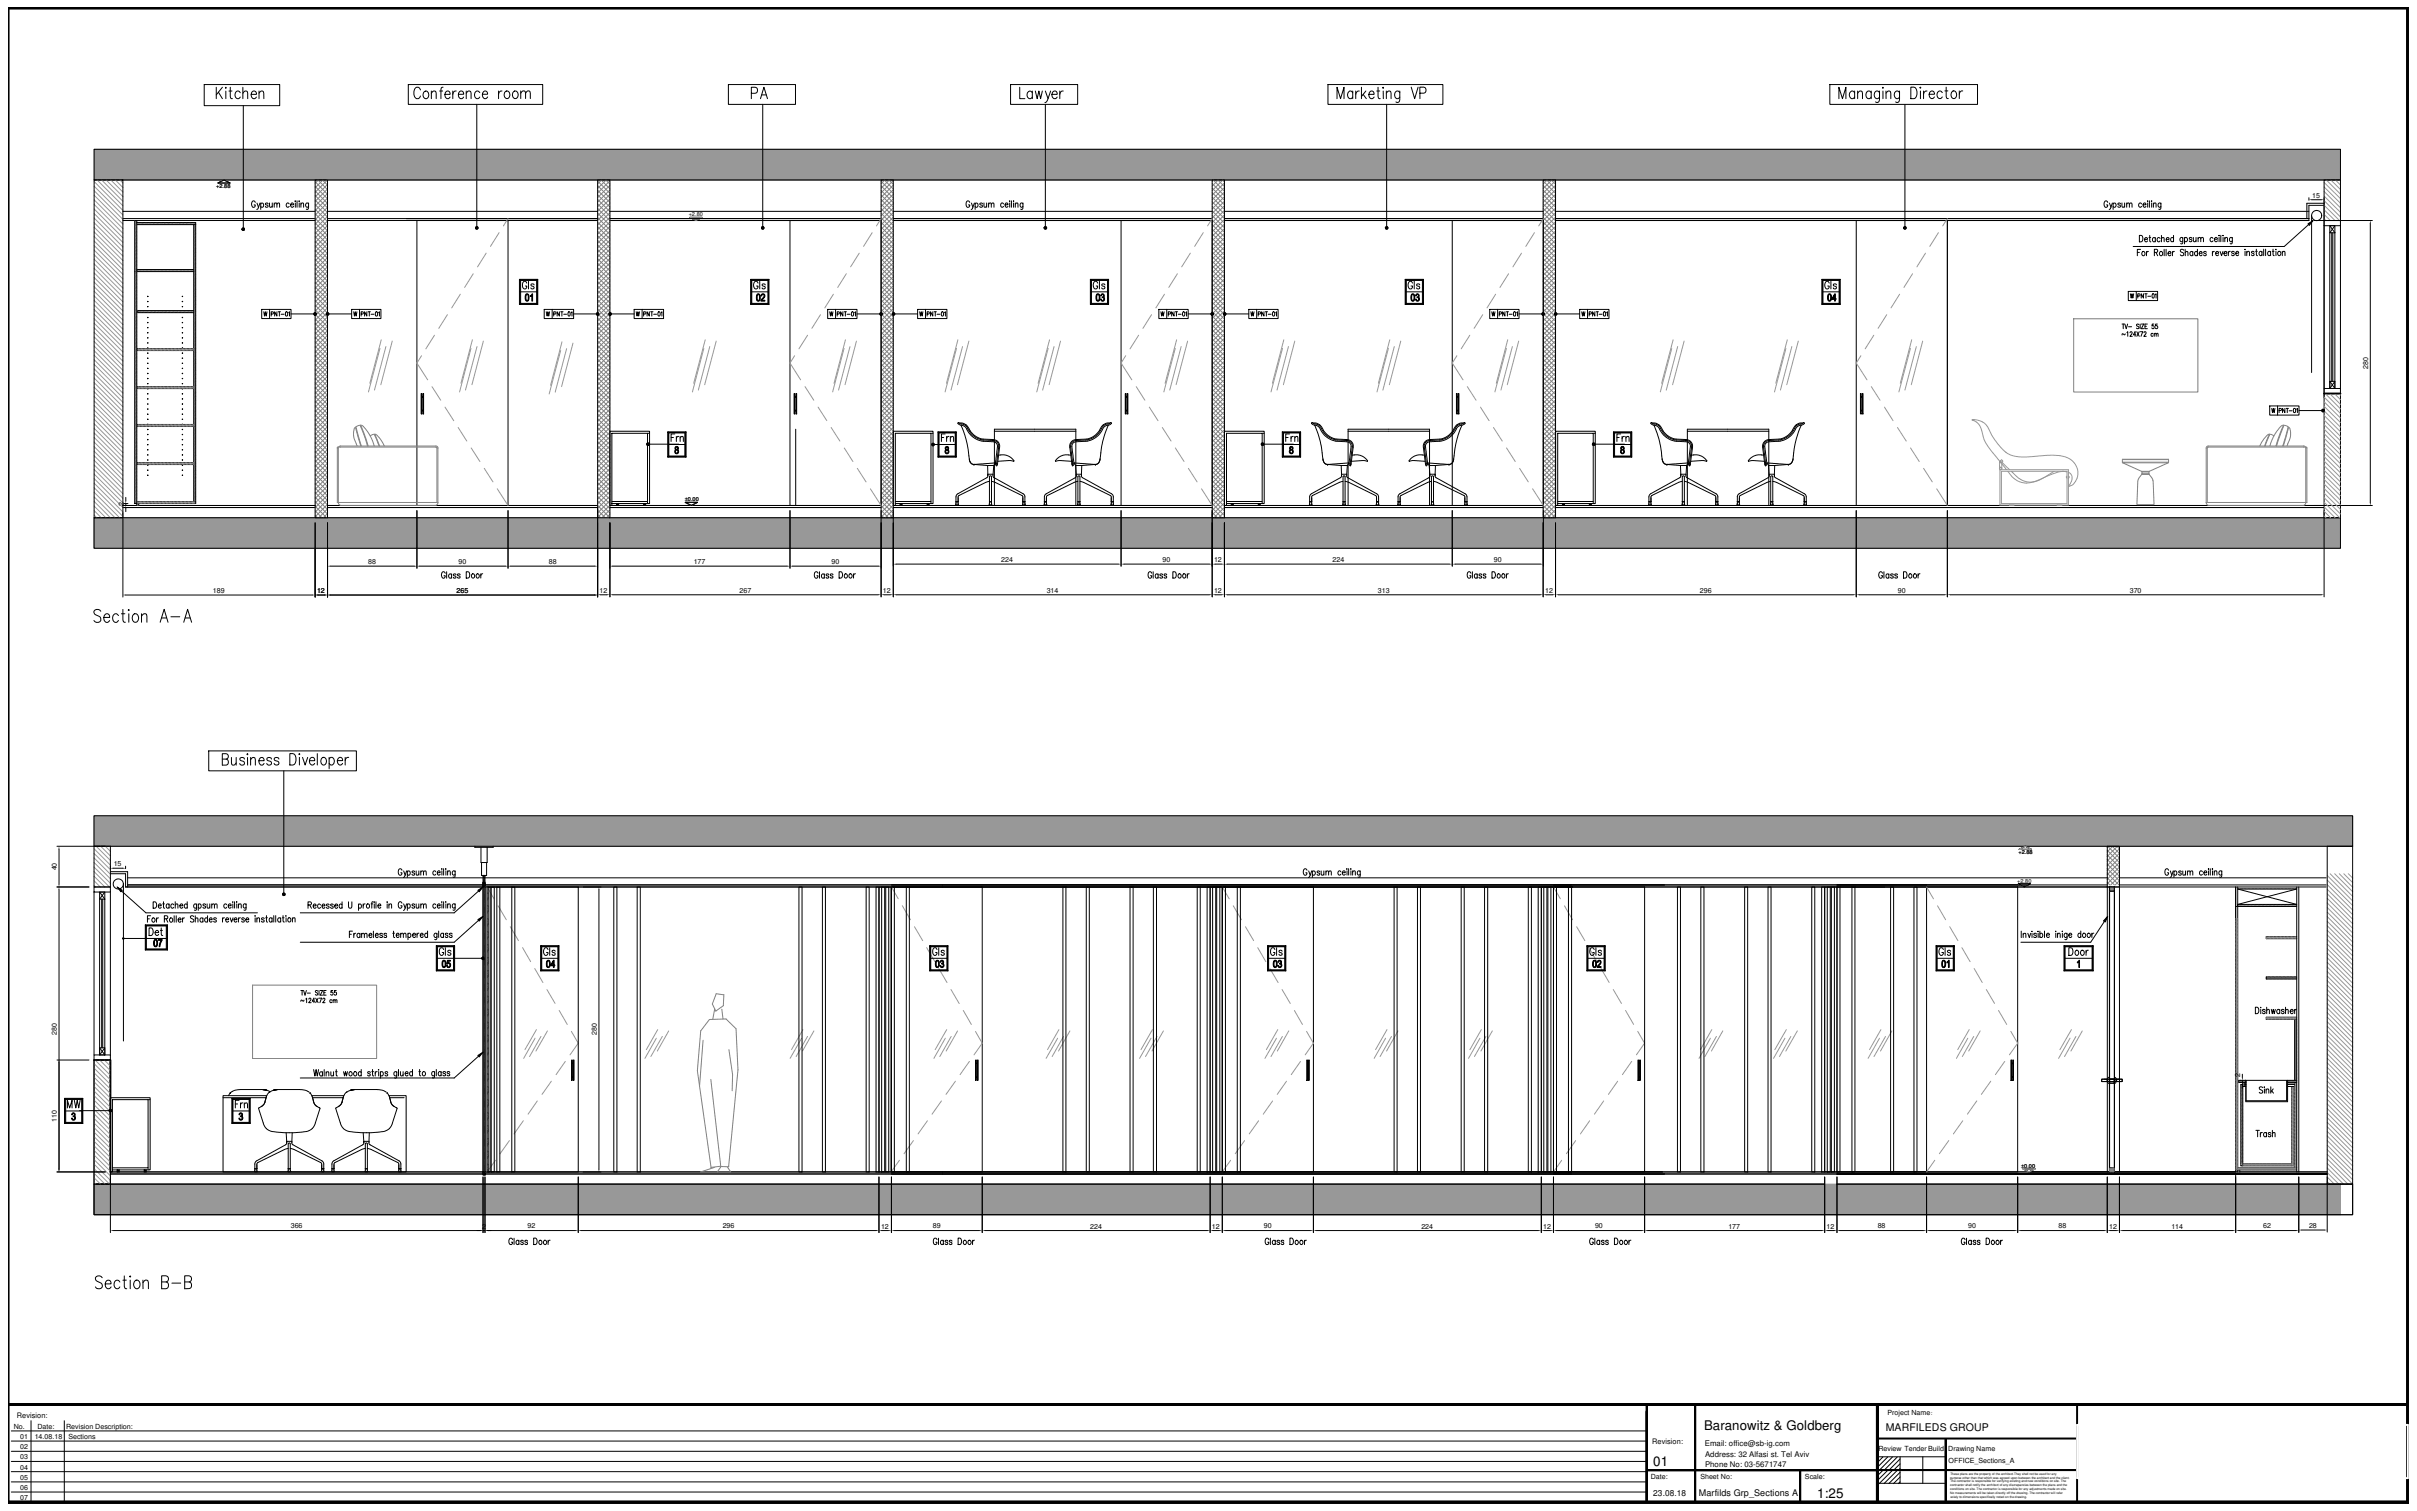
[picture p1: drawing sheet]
<svg xmlns="http://www.w3.org/2000/svg" width="950mm" height="594mm" viewBox="0 0 950 594" stroke-linecap="round" stroke-linejoin="round" font-family="sans-serif">
<defs><g id="words">
<g font-size="5.3">
<text x="649.9" y="576">01</text>
<text x="714.3" y="588.5">1:25</text>
</g>
<text font-size="5.2" x="669.8" y="562">Baranowitz &amp; Goldberg</text>
<text font-size="4.2" x="741.2" y="562.1">MARFILEDS GROUP</text>
<text font-size="3.6" x="667.8" y="587.9">Marfilds Grp_Sections A</text>
<text font-size="3.3" x="649.8" y="587.8">23.08.18</text>
<g font-size="3.1">
<text x="670.1" y="568.1">Email: office@sb-ig.com</text>
<text x="670.2" y="572.5">Address: 32 Alfasi st. Tel Aviv</text>
<text x="670.2" y="576.3">Phone No: 03-5671747</text>
</g>
<g font-size="3">
<text x="6.6" y="557.1">Revision:</text>
<text x="649.4" y="567.3">Revision:</text>
</g>
<g font-size="2.8">
<text x="908.9" y="77.6">15</text>
<text x="930.8" y="144.9" transform="rotate(-90 930.8 144.9)">280</text>
<text x="48.6" y="199" transform="rotate(-90 48.6 199)">2</text>
<text x="144.7" y="221.6">88</text>
<text x="180.2" y="221.6">90</text>
<text x="215.7" y="221.6">88</text>
<text x="272.7" y="221.7">177</text>
<text x="326.9" y="221.6">90</text>
<text x="393.6" y="220.8">224</text>
<text x="457" y="220.8">90</text>
<text x="477.2" y="220.8">12</text>
<text x="523.7" y="220.8">224</text>
<text x="587.2" y="220.8">90</text>
<text x="83.7" y="233">189</text>
<text x="124.6" y="233">12</text>
<text x="179.5" y="233">265</text>
<text x="235.7" y="232.9">12</text>
<text x="290.7" y="232.8">267</text>
<text x="347" y="232.9">12</text>
<text x="411.4" y="232.8">314</text>
<text x="477.2" y="232.9">12</text>
<text x="541.6" y="232.8">313</text>
<text x="607.4" y="232.9">12</text>
<text x="668.2" y="232.8">296</text>
<text x="746" y="232.8">90</text>
<text x="837.1" y="232.8">370</text>
<text x="44.7" y="340.3">15</text>
<text x="22.3" y="342" transform="rotate(-90 22.3 342)">40</text>
<text x="22.3" y="406.8" transform="rotate(-90 22.3 406.8)">280</text>
<text x="234.6" y="406.8" transform="rotate(-90 234.6 406.8)">280</text>
<text x="880.6" y="423.2" transform="rotate(-90 880.6 423.2)">2</text>
<text x="22.3" y="440.9" transform="rotate(-90 22.3 440.9)">110</text>
<text x="114.3" y="482.7">366</text>
<text x="189.5" y="482.7">2</text>
<text x="207.4" y="482.7">92</text>
<text x="284.1" y="482.7">296</text>
<text x="346.3" y="482.7">12</text>
<text x="366.7" y="482.7">89</text>
<text x="428.5" y="482.7">224</text>
<text x="476.4" y="482.7">12</text>
<text x="496.8" y="482.7">90</text>
<text x="558.7" y="482.7">224</text>
<text x="606.6" y="482.7">12</text>
<text x="627" y="482.7">90</text>
<text x="679.4" y="482.7">177</text>
<text x="718" y="482.7">12</text>
<text x="738.1" y="482.7">88</text>
<text x="773.6" y="482.7">90</text>
<text x="809.1" y="482.7">88</text>
<text x="829" y="482.7">12</text>
<text x="853.5" y="482.7">114</text>
<text x="889.6" y="482.7">62</text>
<text x="907.6" y="482.5">28</text>
<text x="741.9" y="556.1">Project Name:</text>
<text x="5.4" y="561.7">No.</text>
<text x="14.7" y="561.7">Date:</text>
<text x="26" y="561.7">Revision Description:</text>
<text x="8" y="569.4">02</text>
<text x="8" y="565.4">01</text>
<text x="13.6" y="565.4">14.08.18</text>
<text x="26.9" y="565.3">Sections</text>
<text x="8" y="573.4">03</text>
<text x="738.3" y="570.2">Review Tender Build</text>
<text x="765.8" y="570.3">Drawing Name</text>
<text x="765.9" y="574.7">OFFICE_Sections_A</text>
<text x="8" y="581.4">05</text>
<text x="8" y="577.5">04</text>
<text x="648.8" y="581.1">Date:</text>
<text x="668.4" y="581.1">Sheet No:</text>
<text x="709.5" y="581.1">Scale:</text>
<text x="8" y="585.5">06</text>
<text x="8" y="589.4">07</text>
</g>
<g font-size="2.2">
<text x="85" y="73.7">+2.88</text>
<text x="270.7" y="84.9">+2.80</text>
<text x="269.2" y="196.9">±0.00</text>
<text x="793.4" y="335.6">+2.88</text>
<text x="792.9" y="346.8">+2.80</text>
<text x="794.5" y="458.8">±0.00</text>
</g>
<g font-size="1.3">
<text x="766.6" y="581">purpose other than that which was agreed upon between the architect and the client.</text>
<text x="766.6" y="579.5">These plans are the property of the architect.They shell not be used for any</text>
<text x="766.5" y="587">No measurements will be taken directly off the drawing. The contractor will refer</text>
<text x="766.6" y="584">contractor shall notify the architect of any discrepancies between the plans and the</text>
<text x="766.6" y="585.5">conditions on site. The contractor is responsible for any adjustments made on site.</text>
<text x="766.6" y="582.5">The contractor is responsible for verifying existing and new conditions on site. The</text>
<text x="766.6" y="588.6">solely to dimensions specifically noted on the drawing.</text>
</g>
</g></defs>
<g fill="none" stroke="#000" stroke-width=".39">
<path d="M85.6 71.9l2.5-1.2 2.3 1.2zM216.3 86.7h18.6M239.7 86.7h106.6M271.1 85.4h4.9l-2.4 1.3zM351.1 86.7h125.4M481.3 86.7h125.3M611.4 86.7h296.1M48.3 199.4h75.6M48.3 198.6h75.6M128.7 199.4h106.2M128.7 198.6h106.2M234.9 199.9v34.7"/>
<path d="M239.7 199.4h106.6M239.7 198.6h106.6M269.3 197.4h4.9l-2.5 1.2zM351.1 199.4h125.4M351.1 198.6h125.4M481.3 199.4h125.3M481.3 198.6h125.3M611.4 199.4h302.1M611.4 198.6h302.1M123.9 205.4v29.2M128.7 205.4v29.2M234.9 203.4h-197.9v12h882.9v-12h-680.2"/>
<path d="M125.1 233.8h2.5M130 233.8h103.7"/>
</g>
<path d="M123.9 233.8l1.2-.2v.4zM127.6 233.6l1.1 .2-1.1 .2zM128.7 233.8l1.3-.2v.4zM233.7 233.6l1.2 .2-1.2 .2z" fill="#000"/>
<path d="M37 58.7h882.9v12h-882.9zM85.6 71.9l2.5-1.2 2.3 1.2zM271.1 85.4h4.9l-2.4 1.3zM269.3 197.4h4.9l-2.5 1.2z" fill="none" stroke="#989898" stroke-width=".39"/>
<path d="M36.9 58.6h883.1v12.2h-883.1z" fill-rule="evenodd" fill="#989898"/>
<g fill="none" stroke="#000" stroke-width=".39">
<path d="M37 58.7h882.9v12h-882.9zM48.3 199.4h75.6M48.3 198.6h75.6M128.7 199.4h106.2M128.7 198.6h106.2M239.7 199.4h106.6M239.7 198.6h106.6M351.1 199.4h125.4M351.1 198.6h125.4M481.3 199.4h125.3M481.3 198.6h125.3M611.4 199.4h302.1"/>
<path d="M611.4 198.6h302.1"/>
</g>
<path d="M37 203.4h882.9v12h-882.9z" fill="none" stroke="#989898" stroke-width=".39"/>
<path d="M36.9 203.4h883.1v12.1h-883.1z" fill-rule="evenodd" fill="#989898"/>
<g fill="none" stroke="#000" stroke-width=".39">
<path d="M80.3 33.2h29.6v8.3h-29.6zM85 34.3v4.5M85.9 36.2l1.5 2.6M87.4 34.3l-2.4 3M88.8 34.3v.4zM88.8 35.8v3M90 35.8h1.2M90.5 34.3v3.6l.2 .7 .7 .2M94.4 36.4l-.6-.6a1.51 1.51 0 0 0-1.4 1.5 1.51 1.51 0 0 0 1.4 1.5l.6-.7M95.5 36.7l.8-.9 .9 .2 .2 2.8M95.5 34.3v4.5M98.7 37.1h2.1v-.5a.98 .98 0 0 0-.9-.9 .98 .98 0 0 0-1 .7 1.38 1.38 0 0 0-.1 1.7 1.38 1.38 0 0 0 1.7 .5l.3-.5"/>
<path d="M101.8 36.6l.9-.8 .8 .2 .2 2.8M101.8 35.8v3M160.5 33.2h52.8v7.8h-52.8zM165.3 35.3a1.21 1.21 0 0 0-1.3-1.1 1.21 1.21 0 0 0-1.1 1.2l-.2 .6a1.95 1.95 0 0 0 1.7 2.8l.9-1.1M166.8 36l.4-.2a1.49 1.49 0 0 1 1.3 1.5 1.49 1.49 0 0 1-1.3 1.5 1.72 1.72 0 0 1-.4-2.8zM169.5 36.7l.9-.9 .9 .2 .2 2.8M169.5 35.8v3M172.8 35.8h1.2M174.2 34.3l-.7 .2-.2 .6v3.7M174.9 37.1h2v-.5a.95 .95 0 0 0-.8-.9 .95 .95 0 0 0-1.1 .7 1.37 1.37 0 0 0 0 1.7 1.37 1.37 0 0 0 1.6 .5l.3-.5M178 35.8v3M179.3 35.8a1.21 1.21 0 0 0-1.3 1.3"/>
<path d="M180.2 37.1l2-.1v-.4a.98 .98 0 0 0-.8-.9 .98 .98 0 0 0-1.1 .7 1.38 1.38 0 0 0 0 1.7 1.38 1.38 0 0 0 1.6 .5l.3-.5M183.3 36.6l.8-.8 .9 .2 .2 2.8M183.3 35.8v3M188.6 36.4l-.4-.4a.94 .94 0 0 0-1.5 .4 1.38 1.38 0 0 0-.1 1.7 1.38 1.38 0 0 0 1.7 .5l.3-.5M189.6 37h2v-.4a.95 .95 0 0 0-.8-.9 .95 .95 0 0 0-1 .7 1.37 1.37 0 0 0-.1 1.7 1.37 1.37 0 0 0 1.6 .5l.4-.5M196 35.8v3M197.3 35.8a1.21 1.21 0 0 0-1.3 1.2M198.7 36a1.45 1.45 0 0 1 1.8 .9 1.45 1.45 0 0 1-.9 1.8 1.52 1.52 0 0 1-1.5-1 1.52 1.52 0 0 1 .6-1.7zM201.9 36a1.45 1.45 0 0 1 1.9 .9 1.45 1.45 0 0 1-1 1.8 1.52 1.52 0 0 1-1.4-1 1.52 1.52 0 0 1 .5-1.7zM204.7 36.6l.8-.9 .9 .2 .2 2.8M204.7 35.7v3M206.6 36.6l.8-.9 .9 .2 .2 2.8"/>
<path d="M286.3 33.2h26.4v7.8h-26.4zM295.3 36.7l2.1-.3 .3-.6-.3-1.3-2.1-.2v4.5M298.9 38.8l1.4-4.5 1.4 4.5M299.4 37.3h1.8M397.2 33.2h26.4v7.8h-26.4zM400.8 34.3v4.5h2M405.8 36.4a1.01 1.01 0 0 0-1-.6 1.01 1.01 0 0 0-.9 .6 1.36 1.36 0 0 0-.1 1.7 1.36 1.36 0 0 0 1.6 .5l.4-.5M405.8 35.8v3M407 35.8l.7 3 .6-3 .7 3 .7-3M410.9 35.8l1 3M413 35.8l-1.4 3.8-.9 .7M413.5 37.1h2v-.5a.98 .98 0 0 0-.8-.9 .98 .98 0 0 0-1.1 .7 1.38 1.38 0 0 0 0 1.7 1.38 1.38 0 0 0 1.6 .5l.3-.5"/>
<path d="M416.6 35.8v3M417.9 35.8a1.21 1.21 0 0 0-1.3 1.3M522 33.2h45.1v7.8h-45.1zM525.5 38.8v-4.5l1.4 4.5 1.4-4.5v4.5M531.7 36.4l-.7-.6a1.51 1.51 0 0 0-1.3 1.5 1.51 1.51 0 0 0 1.3 1.5l.7-.7M531.7 35.8v3M532.9 35.8v3M534.3 35.8a1.26 1.26 0 0 0-1.4 1.3M535.1 34.3v4.5M535.8 37.1l1.2 1.7M536.9 35.8l-1.8 2.1M538.1 37.1h2v-.5a.95 .95 0 0 0-.9-.9 .95 .95 0 0 0-1 .7 1.37 1.37 0 0 0 0 1.7 1.37 1.37 0 0 0 1.6 .5l.3-.5"/>
<path d="M541.1 35.8h1.2M541.7 34.3v3.6l.1 .7 .7 .2M543.7 34.3v.4zM543.7 35.8v3M544.9 36.6l.9-.8 .8 .2 .2 2.8M544.9 35.8v3M550.2 35.8l-.2 4-.5 .5-.8-.3M550.2 36.4a.98 .98 0 0 0-.9-.7 .98 .98 0 0 0-1 .7 1.37 1.37 0 0 0 0 1.7 1.37 1.37 0 0 0 1.6 .5l.3-.5M554.7 34.2l1.3 4.6 1.4-4.6M558.1 36.6l2.1-.2 .3-.6-.3-1.3-2.1-.3v4.6M719.2 33.2h58.1v7.8h-58.1zM722.8 38.8v-4.5l1.4 4.5 1.4-4.5v4.5"/>
<path d="M729 36.4l-.7-.6a1.51 1.51 0 0 0-1.4 1.5 1.51 1.51 0 0 0 1.4 1.5l.7-.7M729 35.8v3M730.2 36.7l.9-.9 .8 .2 .2 2.8M730.2 35.8v3M735.5 36.4a1 1 0 0 0-1-.7 1 1 0 0 0-.9 .7 1.36 1.36 0 0 0 0 1.7 1.36 1.36 0 0 0 1.6 .5l.3-.5M735.5 35.8v3M738.8 35.8l-.2 4a.88 .88 0 0 1-1.4 .2M738.8 36.4a1.01 1.01 0 0 0-1-.7 1.01 1.01 0 0 0-.9 .7 1.38 1.38 0 0 0-.1 1.7 1.38 1.38 0 0 0 1.6 .5l.4-.5M740.1 34.3v.4zM740.1 35.8v3M741.3 35.8v3M741.3 36.6l.9-.8 .8 .2 .2 2.8"/>
<path d="M746.6 35.8l-.1 4-.5 .5-.9-.3M746.6 36.4a1.01 1.01 0 0 0-.9-.7 1.01 1.01 0 0 0-1 .7 1.4 1.4 0 0 0 0 1.7 1.4 1.4 0 0 0 1.6 .5l.3-.5M751.1 34.2h1.2a2.69 2.69 0 0 1 0 4.6h-1.2zM754.8 34.2v.5zM754.8 35.8v3M756.1 35.8v3M757.4 35.8a1.21 1.21 0 0 0-1.3 1.2M758.3 37h2v-.4a.98 .98 0 0 0-.8-.9 .98 .98 0 0 0-1.1 .7 1.36 1.36 0 0 0 0 1.7 1.36 1.36 0 0 0 1.6 .4l.3-.4M763.4 36.4a1.01 1.01 0 0 0-.9-.7 1.01 1.01 0 0 0-1 .7 1.36 1.36 0 0 0 0 1.7 1.36 1.36 0 0 0 1.6 .4l.3-.4M764.5 35.7h1.1M765 34.2v3.7l.1 .6 .7 .2M767.4 35.9l.3-.2a1.51 1.51 0 0 1 1.4 1.5 1.51 1.51 0 0 1-1.4 1.5 1.78 1.78 0 0 1-.3-2.8z"/>
<path d="M770.1 35.7v3M771.5 35.7a1.22 1.22 0 0 0-1.4 1.3M95.6 41.5v48.6M187.4 41v48.5M299.8 41v48.5M410.9 41v48.5M545 41v48.5M748.7 41v48.5M37 70.7h11.3v132.7h-11.3zM85.6 71.9l2.5-1.2 2.3 1.2zM100.3 79.5a.75 .75 0 0 0-.9-.5 .75 .75 0 0 0-.5 .9v.6a.76 .76 0 0 0 .7 1 .76 .76 0 0 0 .7-1h-.4M101 79.8l.6 1.6"/>
<path d="M102.2 79.8l-.8 2.2-.5 .3M102.5 79.8v2.5M105.9 79.8l.1 1.5 .5 .1 .5-.4M107 79.8v1.6M107.8 79.8v1.6M116 79h.2zM116.1 79.8v1.6M116.8 78.9v2.5M117.6 78.9v.3zM117.6 79.8v1.6M118.3 79.8v1.6M121.3 79.8v1.9l-.4 .6-.5-.1"/>
<path d="M123.9 70.7h4.8v132.7h-4.8zM234.9 70.7h4.8v132.7h-4.8zM346.3 70.7h4.8v132.7h-4.8zM381.2 79.5a.75 .75 0 0 0-1-.5 .75 .75 0 0 0-.5 .9v.6a.76 .76 0 0 0 .8 1 .76 .76 0 0 0 .7-1h-.5M381.8 79.8l.6 1.6M383 79.8l-.8 2.2-.5 .3M383.3 79.8v2.5M386.8 79.8v1.5l.6 .1 .4-.4M387.8 79.8v1.6M388.6 79.8v1.6M396.9 78.9v.3zM396.9 79.8v1.6"/>
<path d="M397.6 78.9v2.5M398.4 78.9v.3zM398.4 79.8v1.6M399.1 79.8v1.6M402.1 79.8l-.1 2.2-.3 .3-.5-.1M476.5 70.7h4.8v132.7h-4.8zM606.6 70.7h4.8v132.7h-4.8zM828.5 79.5a.75 .75 0 0 0-1-.5 .75 .75 0 0 0-.5 .9v.6a.75 .75 0 0 0 .7 1 .75 .75 0 0 0 .8-1h-.5M829.1 79.8l.6 1.6M830.3 79.8l-.8 2.2-.4 .3M830.6 79.8v2.5M834.1 79.8l.1 1.5 .4 .1 .5-.4"/>
<path d="M835.1 79.8v1.6M835.9 79.8v1.6M844.2 78.9v.3zM844.2 79.8v1.6M844.8 78.9v2.5M845.7 78.9v.3zM845.7 79.8v1.6M846.4 79.8v1.6M849.4 79.8l-.1 2.2-.3 .3-.5-.1M907.5 77.7v1M908.8 78.5h3.5M913.5 70.7h6.4v16h-6.4z"/>
<path d="M913.5 79.9h-6.8v6M913.5 77.7v78.6M48.3 86.7h75.6M48.3 85.9h75.6M48.3 83.1h75.6M53 86.7h.8v111.2h-.8zM53.8 87.5h23.1v110.4h-23.1v.7M53.8 88.3h23.1M76.2 88.3v108.8M102.5 80.1l.2-.2a.77 .77 0 0 1 .9 .7 .77 .77 0 0 1-.9 .8l-.2-.3M105.4 80.1l-.4-.3-.6 .1v.5l.9 .3 .1 .4-.4 .3-.7-.3M107.8 80.3l.4-.5 .6 .1v1.5"/>
<path d="M108.8 80.3l.5-.5 .5 .1 .1 1.5M113.7 80.1l-.2-.2a.73 .73 0 0 0-1 .8 .73 .73 0 0 0 1.2 .4M114.2 80.5h1.2l-.2-.6a.73 .73 0 0 0-1 .8 .73 .73 0 0 0 1.2 .4M118.3 80.3l.4-.5 .6 .1v1.5M121.3 80.1l-.2-.2a.76 .76 0 0 0-1 .7 .76 .76 0 0 0 1 .7l.2-.2M128.7 86.7h106.2M128.7 85.9h106.2M128.7 83.1h106.2M163.9 86.7h35.8v111.9h-35.8zM239.7 86.7h106.6M239.7 85.9h106.6M239.7 83.1h106.6"/>
<path d="M271.1 85.4h4.9l-2.4 1.3zM310.5 86.7h35.8v111.9h-35.8zM351.1 86.7h125.4M351.1 85.9h125.4M351.1 83.1h125.4M383.3 80.1l.2-.2a.77 .77 0 0 1 .9 .7 .77 .77 0 0 1-.9 .8l-.2-.3M386.2 80.1l-.4-.3-.6 .1v.5l.9 .3 .1 .4-.4 .3-.7-.3M388.6 80.3l.4-.5 .6 .1v1.5M389.6 80.3l.5-.5 .5 .1 .1 1.5M394.5 80.1a.73 .73 0 0 0-1.1-.1 .73 .73 0 0 0 0 1.1l.4 .3 .7-.3M395.1 80.5h1.1l-.1-.5a.69 .69 0 0 0-.9 .2 .69 .69 0 0 0 .1 .9 .69 .69 0 0 0 .9 0M399.1 80.3l.5-.5 .5 .1v1.5"/>
<path d="M402.1 80.1l-.2-.2a.75 .75 0 0 0-1 .7 .75 .75 0 0 0 1 .7l.2-.2M440.6 86.7h35.9v111.9h-35.9zM481.3 86.7h125.3M481.3 85.9h125.3M481.3 83.1h125.3M570.8 86.7h35.8v111.9h-35.8zM611.4 85.9h296.1M611.4 83.1h296.1M729.6 86.7h35.8v111.9h-35.8zM765.4 86.7v111.9M830.6 80.1l.2-.2a.73 .73 0 0 1 1 .8 .73 .73 0 0 1-1.2 .4M833.5 80.1l-.4-.3-.6 .1v.5l.7 .2 .3 .5-.4 .3-.7-.3"/>
<path d="M835.9 80.3l.5-.5 .4 .1 .2 1.5M837 80.3l.4-.5 .5 .1 .1 1.5M840.1 99.2h.8M840.9 92.5a1.28 1.28 0 0 1 1.4 1.3 1.28 1.28 0 0 1-1.4 1.2zM841.4 98h-1.3v2.5M841.8 80.1a.73 .73 0 0 0-1.1-.1 .73 .73 0 0 0 0 1.1l.4 .3 .7-.3M842.3 80.5h1.2l-.1-.5a.69 .69 0 0 0-.9 .2 .69 .69 0 0 0 .1 .9 .69 .69 0 0 0 .9 0M842.9 94.1h1.2l-.2-.6a.75 .75 0 0 0-1 .7 .75 .75 0 0 0 1 .7l.2-.2M843.7 98.8v1.7M844.5 98.8l-.5 .1-.3 .7M844.7 93.3h.7M845 92.5v2l.4 .5"/>
<path d="M846.4 80.3l.5-.5 .5 .1 .1 1.5M846.8 99.2l1.1-.1v-1l-1.1-.1v2.5M847.2 93.7l-.2-.2a.75 .75 0 0 0-1 .7 .75 .75 0 0 0 1 .7l.2-.2M847.2 93.3v1.7M847.4 99.2l.7 1.3M849 93.7l-.2-.2a.75 .75 0 0 0-1 .7 .75 .75 0 0 0 1 .7l.2-.2M849.4 80.1a.77 .77 0 0 0-1.3 .4 .77 .77 0 0 0 .9 .9l.4-.3M849.6 93.8l.5-.5 .5 .1v1.6M849.6 92.5v2.5M850.6 98v2.5M851.4 98v2.5M851.5 94.1h1.1l-.2-.7a.76 .76 0 0 0-1 .8 .76 .76 0 0 0 1 .7l.2-.2"/>
<path d="M852.2 99.5h1.1l-.1-.4a.73 .73 0 0 0-1 .5 .73 .73 0 0 0 .9 .8l.2-.3M853.9 98.8v1.7M854.3 93.7l-.2-.3a.76 .76 0 0 0-.9 .8 .76 .76 0 0 0 .9 .7l.2-.2M854.3 92.5v2.5M854.7 98.8l-.5 .1-.3 .6M858 93.3l-.1 2.3-.8 .1M858 93.7l-.2-.3a.75 .75 0 0 0-1 .7 .75 .75 0 0 0 1 .8l.2-.2M858.4 98.3l-.6-.3-.8 .3 .2 .6 1.1 .6a.7 .7 0 0 1-.3 1 .7 .7 0 0 1-1-.4M858.6 93.7l.3-.3a.73 .73 0 0 1 .9 .8 .73 .73 0 0 1-1.2 .5M858.6 93.3v2.5M858.9 99.3l.5-.5 .5 .1 .1 1.6M858.9 98v2.5"/>
<path d="M861.6 93.7l-.4-.4-.6 .1v.5l.7 .2 .3 .6-.4 .3-.7-.3M861.9 99.1l-.2-.2a.75 .75 0 0 0-.9 .7 .75 .75 0 0 0 .9 .8l.2-.3M861.9 98.8v1.7M862.1 93.3l.1 1.6 .5 .1 .5-.5M863.2 93.3v1.7M863.7 99.1l-.1-.2a.75 .75 0 0 0-1 .7 .75 .75 0 0 0 1 .8l.1-.3M863.7 98v2.5M864 93.8l.5-.5 .4 .1 .1 1.6M864 93.3v1.7M864.4 99.5h1.2l-.2-.6a.75 .75 0 0 0-1 .7 .75 .75 0 0 0 1 .8l.2-.3M865 93.8l.5-.5 .5 .1 .1 1.6M867.2 99.1l-.4-.3-.7 .3 1 .7v.6l-.6 .1-.4-.4"/>
<path d="M869.6 98.8v1.7M869.8 93.7a.77 .77 0 0 0-1.2 .3 .77 .77 0 0 0 .8 1l.5-.4M870.4 98.8l-.5 .1-.3 .6M870.4 94h1.2l-.1-.4a.69 .69 0 0 0-1 .1 .69 .69 0 0 0 .2 1 .69 .69 0 0 0 .9-.1M870.9 99.5h1.1l-.1-.6a.77 .77 0 0 0-1 .7 .77 .77 0 0 0 1 .8l.1-.3M872.2 92.5v.2zM872.2 93.3v1.7M872.6 98.8l.6 1.7 .6-1.7M872.9 92.5v2.5M873.8 92.5v.2zM873.8 93.3v1.7M874.1 99.5h1.2l-.2-.6a.73 .73 0 0 0-1 .8 .73 .73 0 0 0 1.2 .4"/>
<path d="M874.5 93.8l.4-.5 .6 .1v1.6M874.5 93.3v1.7M875.9 98.8v1.7M876.6 98.8l-.4 .1-.3 .6M877.4 93.3v2.3l-.3 .2-.5-.1M877.4 93.6l-.1-.2a.75 .75 0 0 0-1 .7 .75 .75 0 0 0 1 .8l.1-.3M878.2 99.1l-.4-.3-.6 .1v.5l.9 .3 .1 .4-.4 .4-.6-.4M878.8 99.5h1.1l-.2-.6a.74 .74 0 0 0-.9 .7 .74 .74 0 0 0 .9 .7l.2-.2M882.4 97.9v.3zM882.4 98.8v1.7M883.1 99.3l.5-.5 .5 .1 .1 1.6M883.1 98.8v1.7"/>
<path d="M886 99.1l-.4-.3-.5 .1v.5l.8 .3 .1 .4-.4 .4-.7-.4M886.6 98.8h.7M886.9 97.9v2.1l.5 .5M889.1 99.1a.77 .77 0 0 0-1.3 .4 .77 .77 0 0 0 .9 1l.4-.4M889.1 98.8v1.7M889.8 97.9v2.6M890.5 97.9v2.6M892.5 99.1a.77 .77 0 0 0-1.3 .4 .77 .77 0 0 0 .9 1l.4-.4M892.5 98.8v1.7M893.1 98.8h.7M893.4 97.9v2l.5 .6M894.6 97.9v.3z"/>
<path d="M894.6 98.8v1.7M897.1 99.2l.5-.4 .5 .1v1.6M897.1 98.8v1.7M907.2 88l2-1.3-1.5 1.9zM907.4 88.3l-9.6 8.6h-59.3M908.6 84.7v61.7M909.5 86.7h23M913.5 86.7h6.4v2h-6.4zM913.5 80.7h-6v6h-296.1M915.8 88.7h1.9v2.8h-1.9zM915.8 88.7l1.9 2.8M916.5 91.5v58.4"/>
<path d="M916.9 91.5v58.4M917.7 88.7l-1.9 2.8v61.1l1.9-2.7M917.7 91.5v61.1M919.9 88.7v63.9M931.7 87.9v109.5M53 106.7h23.2M58 118.4l.1 .2zM58 116.4v.2zM71.6 118.4l.2 .2zM71.8 116.5h.1M76.2 105.9h-22.4v.8M204.2 119.6l.4-.4h6.3l.5 .4z"/>
<path d="M204.2 109.8h7.2l-.5 .4h-6.3zM204.2 109.8l.4 .4v9l-.4 .4zM204.4 114.7h6.8M206.7 115.7l.6-.3 .4 .3 .2 1.4a.8 .8 0 0 1-.3 1.1 .8 .8 0 0 1-1.1-.3l-.1-1.2zM206.9 115.9h.6l.1 .6v1.2l-.5 .4a1.98 1.98 0 0 1-.2-2.2zM207.1 111.2a.88 .88 0 0 0-1.1-.7 .88 .88 0 0 0-.6 1.2v.7a.89 .89 0 0 0 .8 1.1 .89 .89 0 0 0 .9-1.1h-.6M207.7 110.5v3M209.2 115.4l.1 2.9h-.3v-2.2l-.5 .4zM209.9 112l-.4-.5-.7 .2-.1 .3 1.1 .7v.7a.7 .7 0 0 1-1.1-.3M210.9 110.2l.5-.4v9.8l-.5-.4zM295.1 119.6l.4-.4h6.3l.5 .4zM295.1 109.8h7.2l-.5 .4h-6.3z"/>
<path d="M295.1 109.8l.4 .4v9l-.4 .4zM295.3 114.7h6.7M297.6 115.7l.3-.3a1.59 1.59 0 0 1 1 1.5 1.59 1.59 0 0 1-1 1.5 2.4 2.4 0 0 1-.3-2.7zM297.7 115.9l.5-.2a1.97 1.97 0 0 1 .1 2.2l-.4 .2-.3-.4zM297.9 111.2a.89 .89 0 0 0-1.1-.7 .89 .89 0 0 0-.6 1.2v.7a.9 .9 0 0 0 .9 1.1 .9 .9 0 0 0 .8-1.1h-.6M298.6 110.5v3M299.3 115.8a.88 .88 0 0 1 1.3 .2 .88 .88 0 0 1-.5 1.3l-.6 .7h1.2v.3h-1.6l.6-1a.86 .86 0 0 0 .6-.7 .86 .86 0 0 0-.3-.9l-.4 .1-.2 .5h-.3zM300.8 112l-.1-.3a.72 .72 0 0 0-1.1 .3l1.2 .9-.5 .6-.7-.1v-.3M301.8 110.2l.5-.4v9.8l-.5-.4zM428.6 119.6l.4-.4h6.3l.4 .4zM428.6 109.8h7.1l-.4 .4h-6.3zM428.6 109.8l.4 .4v9l-.4 .4z"/>
<path d="M428.8 114.7h6.7M431 115.7l.4-.3a1.68 1.68 0 0 1 .3 3 1.75 1.75 0 0 1-.8-2.5zM431.3 115.9l.4-.2a1.98 1.98 0 0 1 .1 2.2l-.3 .2a1.98 1.98 0 0 1-.2-2.2zM431.4 111.2a.88 .88 0 0 0-1.1-.7 .88 .88 0 0 0-.6 1.2v.7a.89 .89 0 0 0 .9 1.1 .89 .89 0 0 0 .8-1.1h-.5M432.1 110.5v3M432.9 115.6l.6-.2 .4 .3 .1 .8-.3 .3a.8 .8 0 0 1 .2 1.3 .8 .8 0 0 1-1.3-.5l.3-.1a.53 .53 0 0 0 .8 .5 .53 .53 0 0 0 0-.9l-.5-.1v-.3a.46 .46 0 0 0 .6-.4 .46 .46 0 0 0-.3-.5 .46 .46 0 0 0-.6 .4h-.3zM434.3 112l-.5-.5-.6 .2-.2 .3 1.2 .7v.7a.7 .7 0 0 1-1.2-.3M435.3 110.2l.4-.4v9.8l-.4-.4zM552.3 109.8h7.2l-.4 .4h-6.4zM552.3 109.8l.4 .4v9l-.4 .4zM552.5 114.7h6.8M552.7 119.2h6.4l.4 .4h-7.2z"/>
<path d="M555 115.5h.6l.4 .4 .1 1.2a.8 .8 0 0 1-.3 1.1 .8 .8 0 0 1-1.1-.3l-.1-1.7zM555 115.9l.4-.2a1.98 1.98 0 0 1 .2 2.2l-.4 .2-.3-.4zM555.2 111.2a.89 .89 0 0 0-1.1-.7 .89 .89 0 0 0-.6 1.2v.7a.9 .9 0 0 0 .8 1.1 .9 .9 0 0 0 .9-1.1h-.6M555.9 110.5v3M556.6 115.7a.7 .7 0 0 1 1 0 .7 .7 0 0 1-.1 1.1 .8 .8 0 0 1 .2 1.3 .8 .8 0 0 1-1.3-.5l.3-.1a.5 .5 0 0 0 .6 .6 .5 .5 0 0 0 .3-.8l-.2-.3h-.4v-.3a.45 .45 0 0 0 .6-.6 .45 .45 0 0 0-.8-.2l-.1 .3h-.3zM558 112a.59 .59 0 0 0-.7-.5 .59 .59 0 0 0-.4 .8l1.1 .4v.4a.64 .64 0 0 1-.6 .5 .64 .64 0 0 1-.6-.5M559.1 110.2l.4-.4v9.8l-.4-.4zM716.1 119.6l.4-.4h6.4l.4 .4zM716.1 109.8h7.2l-.4 .4h-6.4zM716.1 109.8l.4 .4v9l-.4 .4zM716.3 114.7h6.8M718.8 115.5h.6l.4 .4 .1 1.2a.8 .8 0 0 1-.4 1.1 .8 .8 0 0 1-1-.3l-.1-1.7z"/>
<path d="M718.9 115.9l.3-.2a2 2 0 0 1 .2 2.2l-.4 .2-.3-.4zM719 111.2a.89 .89 0 0 0-1.1-.7 .89 .89 0 0 0-.6 1.2v.7a.9 .9 0 0 0 .8 1.1 .9 .9 0 0 0 .9-1.1h-.6M719.7 110.5v3M721.1 116v1.3h-.7zM721.1 115.5h.3v1.8h.3l-.3 1h-.3v-.7h-1zM721.8 112a.64 .64 0 0 0-.6-.5 .64 .64 0 0 0-.6 .5l.1 .3 1 .4 .1 .4a.65 .65 0 0 1-.6 .5 .65 .65 0 0 1-.6-.5M722.9 110.2l.4-.4v9.8l-.4-.4zM836.6 114.5h11.5v3.6h-11.5zM837.4 115.4l.3 1.7 .3-1.7 .3 1.7 .4-1.7M839.7 114.5v3.6M840.3 116.3l.7-.1 .1-.6-.8-.2v1.7M842.5 115.4v1.7l-.9-1.7v1.7"/>
<path d="M843 115.4h1M843.5 115.4v1.7M844.2 116.4h1.2M846.1 115.5a.82 .82 0 0 1 .8 .7 .82 .82 0 0 1-.5 .9l-.5-.7zM847.1 115.8l.4-.4v1.7M58 134.7h.2zM58 124.8h.2zM58 138.7l.1 .1zM58.2 136.8h.1M58.2 132.8h.1M58 130.7l.1 .1zM58.2 126.8h.1"/>
<path d="M58.2 128.8h.1M58.2 120.5h.1M71.6 134.7h.2zM71.6 124.8h.2zM71.6 138.7l.2 .1zM71.8 136.8h.1M71.8 132.8h.1M71.6 130.7l.2 .1zM71.8 126.8h.1M71.8 128.8h.1M71.8 120.5h.1M76.2 122h-22.1v.8h22.1"/>
<path d="M76.2 136.9h-22.1v.8h22.1M102.9 121.6h11.5v3.6h-11.5zM103.7 122.5l.3 1.7 .3-1.7 .3 1.7 .3-1.7M106 121.6v3.6M106.6 123.4l.8-.1v-.7l-.8-.1v1.7M108.8 122.5v1.7l-.8-1.7v1.7M109.3 122.5h.9M109.8 122.5v1.7M110.5 123.5h1.2M112.4 122.6a.76 .76 0 0 1 .7 .8 .76 .76 0 0 1-.7 .7zM113.5 122.8l.3-.3v1.7M114.4 123.4h9.5"/>
<path d="M128.7 123.4h9.5M138.2 121.6h11.5v3.6h-11.5zM139 122.5l.3 1.7 .4-1.7 .3 1.7 .3-1.7M141.3 121.6v3.6M141.9 123.4l.8-.1v-.7l-.8-.1v1.7M144.2 122.5v1.7l-.9-1.7v1.7M144.7 122.5h.9M145.2 122.5v1.7M145.8 123.5h1.2M147.7 122.6a.83 .83 0 0 1 .9 .6 .83 .83 0 0 1-.6 1l-.4-.3zM148.8 122.8l.3-.3v1.7M213.9 121.6h11.6v3.6h-11.6z"/>
<path d="M214.7 122.5l.4 1.7 .3-1.7 .3 1.7 .3-1.7M217 121.6v3.6M217.6 123.4l.8-.1 .1-.6-.9-.2v1.7M219.9 122.5v1.7l-.9-1.7v1.7M220.4 122.5h.9M220.9 122.5v1.7M221.6 123.5h1.1M223.4 122.6a.83 .83 0 0 1 .9 .7 .83 .83 0 0 1-.6 .9l-.5-.7zM224.5 122.8l.3-.3v1.7M225.5 123.4h9.4M239.8 123.4h9.5M249.3 121.6h11.5v3.6h-11.5z"/>
<path d="M250.1 122.5l.3 1.7 .3-1.7 .3 1.7 .4-1.7M252.4 121.6v3.6M253 123.4l.7-.1 .1-.6-.8-.2v1.7M255.2 122.5v1.7l-.9-1.7v1.7M255.7 122.5h1M256.2 122.5v1.7M256.9 123.5h1.2M258.8 122.6a.76 .76 0 0 1 .7 .8 .76 .76 0 0 1-.7 .7l-.2-.6zM259.9 122.8l.3-.3v1.7M325.3 121.6h11.5v3.6h-11.5zM326.1 122.5l.3 1.7 .4-1.7 .3 1.7 .3-1.7M328.4 121.6v3.6"/>
<path d="M329.1 123.4l.7-.1v-.7l-.7-.1v1.7M331.3 122.5v1.7l-.9-1.7v1.7M331.8 122.5h.9M332.3 122.5v1.7M333 123.5h1.1M334.8 122.6a.76 .76 0 0 1 .7 .8 .76 .76 0 0 1-.7 .7zM335.9 122.8l.4-.3v1.7M336.8 123.4h9.5M351.2 123.4h9.5M360.7 121.6h11.5v3.6h-11.5zM361.5 122.5l.3 1.7 .3-1.7 .4 1.7 .3-1.7M363.8 121.6v3.6"/>
<path d="M364.4 123.4l.8-.1v-.7l-.8-.1v1.7M366.6 122.5v1.7l-.8-1.7v1.7M367.2 122.5h.8M367.6 122.5v1.7M368.3 123.5h1.2M370.2 122.6a.76 .76 0 0 1 .7 .8 .76 .76 0 0 1-.7 .7zM371.3 122.8l.3-.3v1.7M455.5 121.6h11.5v3.6h-11.5zM456.3 122.5l.3 1.7 .3-1.7 .3 1.7 .4-1.7M458.6 121.6v3.6M459.2 123.4l.8-.1v-.7l-.8-.1v1.7M461.5 122.5v1.7l-1-1.7v1.7"/>
<path d="M462 122.5h.9M462.4 122.5v1.7M463.1 123.5h1.2M465 122.6a.76 .76 0 0 1 .7 .8 .76 .76 0 0 1-.7 .7l-.2-.6zM466.1 122.8l.3-.3v1.7M467 123.4h9.5M481.4 123.4h9.5M490.9 121.6h11.5v3.6h-11.5zM491.7 122.5l.3 1.7 .3-1.7 .3 1.7 .3-1.7M493.9 121.6v3.6M494.5 123.4l.8-.1v-.7l-.8-.1v1.7M496.8 122.5v1.7l-.9-1.7v1.7"/>
<path d="M497.3 122.5h.9M497.8 122.5v1.7M498.5 123.5h1.1M500.3 122.6a.76 .76 0 0 1 .8 .8 .76 .76 0 0 1-.8 .7l-.2-.6zM501.4 122.8l.3-.3v1.7M585.6 121.6h11.5v3.6h-11.5zM586.4 122.5l.3 1.7 .3-1.7 .3 1.7 .3-1.7M588.6 121.6v3.6M589.3 123.4l.7-.1 .1-.6-.8-.2v1.7M591.5 122.5v1.7l-.9-1.7v1.7M592 122.5h.9M592.5 122.5v1.7"/>
<path d="M593.2 123.5h1.2M595 122.6a.83 .83 0 0 1 .9 .6 .83 .83 0 0 1-.5 1l-.5-.3zM596.1 122.8l.4-.3v1.7M597.1 123.4h9.5M611.4 123.4h9.5M620.9 121.6h11.5v3.6h-11.5zM621.7 122.5l.3 1.7 .3-1.7 .4 1.7 .3-1.7M624 121.6v3.6M624.6 123.4l.8-.1 .1-.6-.9-.2v1.7M626.9 122.5v1.7l-.9-1.7v1.7M627.4 122.5h.9M627.8 122.5v1.7"/>
<path d="M628.5 123.5h1.2M630.4 122.6a.83 .83 0 0 1 .9 .6 .83 .83 0 0 1-.6 1l-.4-.3zM631.5 122.8l.3-.3v1.7M834.1 127.3h.9M834.6 127.3v1.9M835.2 127.3l.5 1.9 .6-1.9M835.3 131.1l-.2 .5-.8-.5-.2 .6M836 130.7l.3-.4v1.9M836.6 128.4h1.3M837.2 130.8v-.1a.44 .44 0 0 1 .7-.3 .44 .44 0 0 1 .1 .7l-.8 1.1h.9M839.6 131.6h-1.1l.7-1.3v1.9M839.9 130.3l1 1.9"/>
<path d="M840.7 127.6l-.3-.3-.5 .2v.6l.7 .3 .1 .5-.3 .3-.6-.3M840.9 130.3l-1 1.9M841.2 127.3v1.9M841.3 130.3h.9l-.7 1.9M841.7 127.3h.9l-.9 1.9h.9M842.7 130.8l.3-.5 .5 .4-.9 1.5h1M843.1 128.2h.6M844 127.3h-.9v1.9h.9M846.3 131.2l-.1-.1a.5 .5 0 0 0-.7 .5 .5 .5 0 0 0 .8 .3M846.6 127.3h-.7v.8a.53 .53 0 0 1 .7 0 .53 .53 0 0 1 0 .8 .53 .53 0 0 1-.8-.1M846.8 131.3l.3-.3 .3 .1 .1 1.1M846.8 131v1.2"/>
<path d="M847.5 131.3l.4-.3 .3 .1 .1 1.1M848 127.3h-.7v.8a.54 .54 0 0 1 .7 .1 .54 .54 0 0 1-.1 .8 .54 .54 0 0 1-.7-.2M58 150.7h.2zM58.2 152.8h.1M58 156.7l.1 .1zM58 148.7l.1 .1zM58 146.7l.1 .1zM58 140.7v.2zM58.2 142.7h.1M58 158.7v.2zM58 154.6v.2zM58 144.6v.3z"/>
<path d="M71.6 158.7h.2zM71.6 150.7h.2zM71.6 142.7h.2zM71.8 154.8h.1M71.8 152.8h.1M71.6 156.7l.2 .1zM71.6 148.7l.2 .1zM71.6 146.7l.2 .1zM71.8 144.8h.1M71.6 140.7l.1 .2zM76.2 151.9h-22.1v.8h22.1M165.5 154.6h.3v8h-.3z"/>
<path d="M165.9 155.8h.3v.3h-.3zM166.2 154.6h.3v8h-.3zM312.1 154.6h.3v8h-.3zM312.5 155.8h.3v.3h-.3zM312.8 154.6h.3v8h-.3zM442.3 154.6h.3v8h-.3zM442.7 155.8l.3 .2-.2 .2zM443 154.6h.3v8h-.3zM572.5 154.6h.3v8h-.3zM572.8 155.8h.3v.3h-.3zM573.2 154.6h.2v8h-.2zM731.3 154.6h.3v8h-.3z"/>
<path d="M731.6 155.8h.3v.3h-.3zM732 154.6h.3v8h-.3zM892.1 159.5h11.6v3.6h-11.6zM895.2 159.5v3.6M913.5 154.6h6.4v48.8h-6.4zM913.5 152.6h6.4v2h-6.4zM915.8 149.9h1.9v2.7h-1.9zM915.8 149.9l1.9 2.7M58 168.7h.2zM58 160.7h.2zM58.2 176.7h.1M58 174.7l.1 .1z"/>
<path d="M58 172.7l.1 .1zM58 166.7v.2zM58.2 170.8h.1M58 164.7l.1 .1zM58.2 162.8h.1M58 178.6v.3zM71.6 168.7h.2zM71.6 160.7h.2zM71.8 178.8h.1M71.8 176.7h.1M71.6 174.7l.2 .1zM71.6 172.7l.2 .1z"/>
<path d="M71.6 166.7l.1 .2zM71.8 170.8h.1M71.6 164.7l.2 .1zM71.8 162.8h.1M76.2 166.8h-22.1v.8h22.1M165.9 161.2h.3v.3h-.3zM240.5 170.3h14v26.8h-14zM254.5 170.3h.8M254.7 174.5h12.1M262.5 169.7h7.2l-.5 .4h-6.3zM262.5 169.7l.4 .4v9.1l-.4 .4zM262.7 174.7h6.7"/>
<path d="M262.9 179.2h6.3l.5 .4h-7.2zM263.8 171.9h.9M265.3 170.5h-1.5v3M265.6 175.5a.72 .72 0 0 1 1 .2 .72 .72 0 0 1-.3 1 .83 .83 0 0 1 .3 1.3 .83 .83 0 0 1-1.3 0 .83 .83 0 0 1 .3-1.3l-.3-.5zM265.9 171.5v2M266.8 171.5l-.6 .2-.3 .6M267.3 172.1l.6-.6 .6 .1 .1 1.9M267.3 171.5v2M269.2 170.1l.5-.4v9.9l-.5-.4zM312.5 161.2h.3v.3h-.3zM312.8 168.7v29.9M351.9 170.3h14v26.8h-14z"/>
<path d="M365.9 170.3h.8M366.7 174.7h9M368.7 179.6l.4-.4h6.4l.4 .4zM368.7 169.7h7.2l-.4 .4h-6.4zM368.7 169.7l.4 .4v9.1l-.4 .4zM370 171.9h.9M371.5 170.5h-1.5v3M371.6 175.7a.71 .71 0 0 1 1.1-.1 .71 .71 0 0 1-.2 1.1 .83 .83 0 0 1 .4 1.3 .83 .83 0 0 1-1.3 0 .83 .83 0 0 1 .3-1.3l-.3-.3zM372.1 171.5v2M373 171.5l-.6 .2-.3 .6M373.6 172.1l.5-.6 .6 .1 .1 1.9M373.6 171.5v2"/>
<path d="M375.5 170.1l.4-.4v9.9l-.4-.4zM377.1 166.2l1.4 .1 1.4 .8 2.3 3.2 2.2 1.7 2 .5 4.4 .3 1.5 .8 .6 2-1 6.9M377.7 167a38.8 38.8 0 0 1 3.3 13.4M390.9 169.5h32M392.5 178.9l2.2-.2 1.5 .4 1.1 .6 1.3 1.4-.2 .2-1.2-.3-5 .3M420.9 178.9h-3.2l-1.6 .8-1.3 1.4 .1 .2 1.2-.3 5.1 .3M435.7 167a37.6 37.6 0 0 0-3.3 13.4M436.2 166.2l-1.3 .1-1.4 .8-1.7 2.6-2.5 2.1-2 .7-4.7 .3-1.5 .8-.6 1v1.1l.9 6.8M442.7 161.2l.2 .3zM482.1 170.3h14v26.8h-14zM496.1 170.3h.8M496.2 174.5h12.2"/>
<path d="M504 179.6l.5-.4h6.3l.4 .4zM504 169.7h7.2l-.4 .4h-6.3zM504 169.7l.5 .4v9.1l-.5 .4zM504.2 174.7h6.8M505.4 171.9h.9M506.9 170.5h-1.5v3M507.2 175.5a.72 .72 0 0 1 1 .2 .72 .72 0 0 1-.3 1 .83 .83 0 0 1 .3 1.3 .83 .83 0 0 1-1.3 0 .83 .83 0 0 1 .3-1.3l-.3-.5zM507.5 171.5v2M508.3 171.5l-.5 .2-.3 .6M508.9 172.1l.6-.6 .6 .1 .1 1.9M508.9 171.5v2M510.8 170.1l.4-.4v9.9l-.4-.4z"/>
<path d="M516.1 166.2l1.4 .1 1.4 .8 1.7 2.6 2.3 2 2.2 .8 4.7 .3 1.5 .8 .5 1 .1 1.1-1 6.8-.2-.6 .9-6.4-.6-1.6-1.4-.8-4-.2-1.9-.4-1.9-1.1-1.8-2a4.3 4.3 0 0 0-3.9-3.1l-.5-.2a1.17 1.17 0 0 0 1.6 1 3.5 3.5 0 0 1 2.4 2.6l2 2.2 1.9 1 1.9 .5 4 .2a2.12 2.12 0 0 1 1.5 3.1l-.7 5.5M516.7 167a37.6 37.6 0 0 1 3.3 13.4M529.9 169.5h32M531.5 178.9h3.2l1.6 .8 1.2 1.4v.2l-1.3-.3-5 .3M559.9 178.9l-2.2-.2-1.5 .4-1.1 .6-1.3 1.4 .1 .2 1.3-.3 5 .3M572.8 161.2h.3v.3h-.3zM574.7 167a38.8 38.8 0 0 0-3.3 13.4M575.2 166.2l-1.3 .1-1.4 .8-2.3 3.2-2.3 1.7-1.9 .5-4.4 .3-1.5 .8-.7 2 1.1 6.9M612.3 170.3h13.9v26.8h-13.9zM626.2 170.3h.8M626.4 174.5h12.2M634.2 169.7h7.2l-.4 .4h-6.4z"/>
<path d="M634.2 169.7l.4 .4v9.1l-.4 .4zM634.4 174.7h6.8M634.6 179.2h6.4l.4 .4h-7.2zM635.6 171.9h.8M637 170.5h-1.4v3M637.1 175.7a.71 .71 0 0 1 1.1-.1 .71 .71 0 0 1-.2 1.1 .83 .83 0 0 1 .4 1.3 .83 .83 0 0 1-1.3 0 .83 .83 0 0 1 .3-1.3l-.3-.3zM637.6 171.5v2M638.5 171.5l-.6 .2-.3 .6M639.1 172.1l.6-.6 .5 .1 .1 1.9M639.1 171.5v2M641 170.1l.4-.4v9.9l-.4-.4zM649.5 166.2l1.3 .1 1.5 .8 1.7 2.6 2.3 2 2.1 .8 4.8 .3 1.4 .8 .6 1.1 .1 1.1-1 6.7"/>
<path d="M650.1 167a37.5 37.5 0 0 1 3.2 13.4M663.2 169.5h32M664.8 178.9l2.3-.2 1.4 .4 1.1 .6 1.3 1.4-.1 .2-1.2-.3-5.1 .3M693.2 178.9l-2.2-.2-1.4 .4-1.2 .6-1.2 1.4 .1 .2 1.2-.3 5 .3M708 167a37.5 37.5 0 0 0-3.2 13.4M708.6 166.2l-1.4 .1-1 .5-2.7 3.5-2.5 1.8-1.7 .4-4.4 .3-1.4 .7-.7 1.9 1 7.1M731.6 161.2h.3v.3h-.3zM892.9 160.5l.3 1.6 .4-1.6 .3 1.6 .3-1.6M895.8 161.3h.8l.1-.7-.9-.1v1.6M898.1 160.5v1.6l-.9-1.6v1.6M898.6 160.5h.9M899 160.5v1.6"/>
<path d="M899.8 161.4h1.1M901.6 160.5a.79 .79 0 0 1 .7 .8 .79 .79 0 0 1-.7 .8l-.2-.7zM902.7 160.8l.3-.3v1.6M903.7 161.3h9.4M48.6 198.6h1.7M48.6 197.9h1.7M49.4 195.4v1.2M49.4 197.9v.7M49.4 199.9v1.1M53.8 197.1h23.1M54.5 197.9v.7M58 184.7h.2z"/>
<path d="M58 182.7l.1 .1zM58.2 180.8h.1M58.2 186.7h.1M71.6 184.7h.2zM71.6 182.7l.2 .1zM71.8 180.8h.1M71.8 186.7h.1M76.2 181.7h-22.1v.8h22.1M234.9 199.9v34.7M240.5 197.1v1.5h-.8v-29.1h15.6v28.4h-14.8M242.4 197.9h.8v.7h-.8zM242.4 197.9l.8 .7"/>
<path d="M243.2 197.9l-.8 .7M253 197.9h.8v.7h-.8zM253 197.9l.8 .7M253.8 197.9l-.8 .7M254.5 197.1v.8M269.3 197.4h4.9l-2.5 1.2zM351.9 197.1v1.5h-.8v-29.1h15.6v28.4h-14.8M353.8 197.9h.8v.7h-.8zM353.8 197.9l.8 .7M354.6 197.9l-.8 .7M364.4 197.9h.8v.7h-.8zM364.4 197.9l.8 .7"/>
<path d="M365.2 197.9l-.8 .7M365.9 197.1v.8M375.8 197.2h.8M381 180.4l.8 1.7 1.4 .4M381 180.4h.1M381 180.6l.6 1.3 1.2 .6M382.8 182.5l8.2-.6 .2 .3a.47 .47 0 0 0 .1 .7 .47 .47 0 0 0 .7-.1l-.1-.3M382.8 182.5h.1M382.9 182.5l7.7 .4M388.2 183l.1 3.3M388.9 197.2h.8M389.1 187l.6 .3 .1 10.9-.2 .2-.8-.1z"/>
<path d="M390.3 186.3l.4 1.4 11.7 6.5 .4 .8 .1 3.3-.9-.1v-3.1l-.2-.3-10.8-5.3-1.3-.4M390.3 186.3h-2l-.3 1.4-11.8 6.5-.4 1-.1 3h1l-.1-3.1 .2-.3 10.8-5.3 1.3-.4M390.6 182.9l-.2 3.4M390.9 198.6v-29.9h32v29.9M391.2 182l-.6 .9M391.2 182.2l.8-6.1a1.93 1.93 0 0 0-1.6-2.5l-4-.2-2.1-.6-2.3-1.4-1.4-1.7a4 4 0 0 0-3.6-2.9l-.5-.5 .1-.3 .9 .5a3.8 3.8 0 0 1 3.5 2.9l1.5 1.7 2.2 1.4 1.9 .4 4.3 .2 1.2 .8 .5 1.8-.9 6.3 .2 .5M402 197.2h.8M410.5 197.2h.8M421.5 182.5l-.1 .4a.55 .55 0 0 0 .7-.1 .55 .55 0 0 0 0-.7l8.4 .4M422.1 182v.2M422.1 182l-.7-5.6a1.98 1.98 0 0 1 1.6-2.8l4-.2 1.8-.5 2-1 2-2.2a3.9 3.9 0 0 1 3.6-2.9l.5-.6-.4-.2-.5 .4a4 4 0 0 0-3.6 3l-1.9 2-1.8 1.1-1.9 .4-4.1 .2-1.4 .8-.5 1.6 .7 7M422.2 182l.6 .9"/>
<path d="M422.8 182.9l.2 3.4M423 186.3l-.3 1.4-11.8 6.5-.4 1-.1 3h1l-.1-2.9 .3-.5 10.8-5.3 1.3-.4M423 186.3h2.1l.3 1.4 11.8 6.5 .4 .9 .1 3.2h-1l-.1-3.5-10.8-5.3-1.3-.4M423.7 197.2h.8M423.8 187.1l.4-.1 .3 .3 .1 10.9-.3 .2-.8-.2zM425.2 183l-.1 3.3M430.5 182.5l-7.7 .4M430.5 182.5h.1M432.4 180.6l-.6 1.3-1.3 .6M432.4 180.4l-.7 1.6-.9 .5h-.6M432.4 180.4h.1M436.8 197.2h.8"/>
<path d="M482.1 197.1v1.5h-.8v-29.1h15.6v28.4h-14.8M484 197.9h.8v.7h-.8zM484 197.9l.8 .7M484.8 197.9l-.8 .7M494.6 197.9h.7v.7h-.7zM494.6 197.9l.7 .7M495.3 197.9l-.7 .7M496.1 197.1v.8M514.8 197.2h.8M520 180.4l.7 1.6 .8 .5h.6M520 180.4h.1M520 180.6l.6 1.3 1.2 .6"/>
<path d="M521.8 182.5l8.2-.6 .2 .3a.49 .49 0 0 0 .1 .6 .49 .49 0 0 0 .6 .1v-.4M521.8 182.5h.1M521.9 182.5l7.7 .4M527.2 183l.1 3.3M527.9 197.2h.8M528.1 187l.6 .2 .1 11-.3 .2-.7-.2zM529.3 186.3l.3 1.4 11.8 6.5 .5 1 .1 3h-1.1l.2-2.9-.3-.5-10.6-5.2-1.5-.5M529.3 186.3h-2l-.3 1.4-11.8 6.5-.4 .9-.1 3.2h1l.1-3.5 10.8-5.3 1.3-.4M529.6 182.9l-.3 3.4M529.9 198.6v-29.9h32v29.9M530.2 182l-.6 .9M541.1 197.2h.8"/>
<path d="M549.5 197.2h.8M560.5 182.5v.1a.34 .34 0 0 0 .3 .5 .34 .34 0 0 0 .2-.6l.2-.6 8.4 .6M561.1 182.2l-.7-6.1a1.93 1.93 0 0 1 1.6-2.5l4-.2 2.1-.6 2.3-1.4 1.4-1.7a4 4 0 0 1 3.6-2.9l.5-.5-.2-.3-.8 .5a3.8 3.8 0 0 0-3.5 2.9l-1.5 1.7-2.2 1.4-1.9 .4-4.3 .2-1.2 .8-.5 1.8 .9 6.3-.2 .5M561.2 182l.6 .9M561.8 182.9l.2 3.4M562.7 189.1l-1.4 .4-10.8 5.3-.2 .3 .1 3.1-1 .1 .1-3.3 .5-.8 11.7-6.5 .4-1.4h2l.3 1.4 11.8 6.5 .4 1 .1 3h-1l.1-3.1-.2-.3-10.8-5.3-1.3-.4M562.7 197.2h.8M562.8 187l.7 .3v11l-.2 .1-.7-.2zM564.2 183l-.1 3.3M569.5 182.5l-7.7 .4M569.6 182.5h.1M571.4 180.6l-.6 1.3-1.2 .6"/>
<path d="M571.4 180.4l-.8 1.7-1.4 .4M571.4 180.4h.1M575.8 197.2h.8M612.3 197.1v1.5h-.8v-29.1h15.5v28.4h-14.7M614.1 197.9h.8v.7h-.8zM614.1 197.9l.8 .7M614.9 197.9l-.8 .7M624.7 197.9h.8v.7h-.8zM624.7 197.9l.8 .7M625.5 197.9l-.8 .7M626.2 197.1v.8M648.1 197.2h.8"/>
<path d="M653.3 180.4l.6 1.5 1 .6h.6M653.3 180.4h.1M653.4 180.6l.6 1.3 1.2 .6M655.2 182.5l8.1-.6 .3 .3a.46 .46 0 0 0 .1 .7 .46 .46 0 0 0 .6-.2v-.2M655.2 182.5h.1M655.2 182.5l7.7 .4M660.5 183l.2 3.3M661.3 197.2h.8M661.4 187.1l.7 .1 .1 11-.3 .2-.7-.2zM662.7 186.3l.3 1.4 11.8 6.5 .4 .9 .1 3.1h-1l.1-3-.3-.5-10.5-5.1-1.5-.5M662.7 186.3h-2l-.1 1-.3 .4-11.5 6.4-.7 1-.1 3.2h1l-.1-3.1 .2-.4 10.8-5.3 1.4-.4M662.9 182.9l-.2 3.4"/>
<path d="M663.2 198.6v-29.9h32v29.9M663.5 182l-.6 .9M663.6 182.2l.8-6.5v-.9l-.4-.7-1-.5-4.2-.2-2.1-.6-2.3-1.4-1.6-1.9a3.7 3.7 0 0 0-3.4-2.7l-.5-.7 .8 .3a4 4 0 0 1 3.6 3l1.9 2 1.8 1.1 2 .4 4 .2 1.4 .8 .5 1.7-.8 6.3 .2 .6M674.4 197.2h.8M682.9 197.2h.8M693.8 182.5v.2a.35 .35 0 0 0 .4 .4 .35 .35 0 0 0 .2-.6l.1-.6 8.4 .6M694.5 182.2l-.8-6.1a1.89 1.89 0 0 1 1.6-2.5l4-.2 2.1-.6 2.3-1.4 1.4-1.7a4.2 4.2 0 0 1 3.8-3l.4-.4-.2-.3-.9 .5a3.8 3.8 0 0 0-3.4 2.9l-1.6 1.7-2.1 1.4-2 .4-4.2 .2-1.3 .8-.4 1.7 .8 6.4-.2 .5M694.6 182l.6 .9M695.2 182.9l.2 3.4M696 189.1l-1.3 .4-10.8 5.3-.2 .4 .1 3.1h-1l.1-3.2 .4-.9 11.8-6.5 .3-1.4h2l.3 1.4 11.8 6.5 .5 1 .1 3h-1.1l.2-2.9-.3-.5-10.6-5.2-1.5-.5M696 197.2h.8M696.1 187.1l.7 .1 .1 11-.3 .2-.7-.2z"/>
<path d="M697.6 183l-.2 3.3M702.9 182.5l-7.7 .4M702.9 182.5h.1M704.7 180.6l-.3 .8a1.59 1.59 0 0 1-1.5 1.1M704.8 180.4l-.9 1.8-1.3 .3M704.8 180.4h.1M709.2 197.2h.8M909.5 198.6h23M48.3 201.5v33.1M123.9 205.4v29.2M128.7 205.4v29.2M163.9 200.7v22.6"/>
<path d="M199.7 200.7v22.6M234.9 203.4h-197.9v12h882.9v-12h-680.2M239.7 205.4v29.1M310.5 200.7v22.6M346.3 200.7v33.8M351.1 200.7v33.8M440.6 200.7v21.8M476.5 200.7v33.8M481.3 205.4v29.1M570.8 200.7v21.8M606.6 200.7v33.8M611.4 205.4v29.1"/>
<path d="M729.6 200.7v33.8M765.4 200.7v33.8M913.5 200.7v33.8M48.3 239.5v4.1l.2 .7 .8 .2M49.5 233.8h73.1M50.6 239.5v.4l-.2-.2zM125.1 233.8h2.5M130 233.8h103.7M130 222.5h32.7M165.1 222.5h33.4M175 225.3a.77 .77 0 0 0-.9-.6 .77 .77 0 0 0-.6 .9v.6a.77 .77 0 0 0 .8 1 .77 .77 0 0 0 .7-1h-.5M175.6 224.7v2.5"/>
<path d="M177.5 225.8l-.2-.2a.76 .76 0 0 0-1 .8 .76 .76 0 0 0 1 .7l.2-.3M177.5 225.5v1.7M179.2 225.8l-.3-.3-.7 .3 .9 .6 .1 .7-.6 .1-.4-.4M180.8 225.8l-.3-.3-.7 .3 1 .6v.7l-.6 .1-.4-.4M183.3 224.7a1.26 1.26 0 0 1 1.4 1.2 1.26 1.26 0 0 1-1.4 1.3zM189 225.5v1.7M189.7 225.5l-.4 .1-.3 .6M200.9 222.5h32.8M236.1 233.7h2.4M240.9 233.7h104.2M240.9 222.5h68.4M311.7 222.5h33.4"/>
<path d="M321.5 225.3a.75 .75 0 0 0-.9-.6 .75 .75 0 0 0-.5 .9v.6a.76 .76 0 0 0 .7 1 .76 .76 0 0 0 .7-1h-.4M322.1 224.7v2.5M324 225.8l-.1-.2a.76 .76 0 0 0-1 .8 .76 .76 0 0 0 1 .7l.1-.3M324 225.5v1.7M325.8 225.8l-.4-.3-.7 .3 1 .6v.7l-.6 .1-.4-.4M327.4 225.8l-.4-.3-.6 .1v.5l.9 .3 .1 .4-.4 .4-.7-.4M329.8 224.7a1.26 1.26 0 0 1 1.4 1.2 1.26 1.26 0 0 1-1.4 1.3zM335.5 225.5v1.7M336.3 225.5l-.5 .1-.3 .6M347.5 233.7h2.4M352.3 233.7h123M352.3 221.7h87.2"/>
<path d="M441.9 221.7h33.4M452.7 225.3a.75 .75 0 0 0-.9-.6 .75 .75 0 0 0-.5 .9v.6a.76 .76 0 0 0 .7 1 .76 .76 0 0 0 .7-1h-.5M453.3 224.7v2.5M455.2 225.8l-.2-.2a.75 .75 0 0 0-.9 .8 .75 .75 0 0 0 .9 .7l.2-.3M455.2 225.5v1.7M456.9 225.8l-.3-.3-.7 .3 1 .6v.7l-.6 .1-.4-.4M458.6 225.8l-.4-.3-.6 .1v.5l.9 .3 .1 .4-.4 .4-.7-.4M461 224.7a1.33 1.33 0 0 1 1.4 .8 1.33 1.33 0 0 1-.5 1.5l-.9 .2zM466.7 225.5v1.7M467.4 225.5l-.4 .1-.3 .6M477.7 233.7h2.4M477.7 221.7h2.4"/>
<path d="M482.5 233.7h122.8M482.5 221.7h87.1M572.1 221.7h33.4M578.1 225.3a.75 .75 0 0 0-.9-.6 .75 .75 0 0 0-.5 .9v.6a.76 .76 0 0 0 .7 1 .76 .76 0 0 0 .7-1h-.4M578.7 224.7v2.5M580.6 225.8l-.1-.2a.76 .76 0 0 0-1 .8 .76 .76 0 0 0 1 .7l.1-.3M580.6 225.5v1.7M582.4 225.8l-.4-.3-.7 .3 1 .6v.7l-.6 .1-.4-.4M584 225.8l-.3-.3-.6 .1v.5l.8 .3 .1 .4-.3 .4-.7-.4M586.4 224.7a1.26 1.26 0 0 1 1.4 1.2 1.26 1.26 0 0 1-1.4 1.3zM592.1 225.5v1.7M592.9 225.5l-.5 .1-.3 .6"/>
<path d="M607.7 233.7h2.5M612.6 233.7h115.8M730.8 233.7h33.4M739.9 225.3a.77 .77 0 0 0-.9-.6 .77 .77 0 0 0-.5 .9v.6a.77 .77 0 0 0 .7 1 .77 .77 0 0 0 .7-1h-.5M740.5 224.7v2.5M742.4 225.8l-.2-.2a.75 .75 0 0 0-.9 .8 .75 .75 0 0 0 .9 .7l.2-.3M742.4 225.5v1.7M744.2 225.8l-.4-.3-.7 .3 1 .6v.7l-.6 .1-.4-.4M745.8 225.8l-.4-.3-.5 .1v.5l.8 .3 .1 .4-.4 .4-.6-.4M748.2 224.7a1.33 1.33 0 0 1 1.4 .8 1.33 1.33 0 0 1-.4 1.5l-1 .2zM753.9 225.5v1.7M754.7 225.5l-.5 .1-.3 .6"/>
<path d="M766.7 233.7h145.6M39.6 240.2a1.43 1.43 0 0 0-1.5-.8 1.43 1.43 0 0 0-1.2 1.3l.4 .7 1.6 .7a1.27 1.27 0 0 1 .7 1.3 1.27 1.27 0 0 1-.9 1.2h-.8l-1-.8M40.8 242.6h2.3a1.12 1.12 0 0 0-.7-1.4 1.12 1.12 0 0 0-1.4 .7 1.69 1.69 0 0 0 1.3 2.7l.8-.8M46.6 241.9a1.12 1.12 0 0 0-1.1-.8 1.12 1.12 0 0 0-1 .8 1.69 1.69 0 0 0 1.3 2.7l.8-.8M47.7 241.2h1.4M50.6 241.2v3.3M52.5 241.4a1.1 1.1 0 0 1 1.8 .5 1.55 1.55 0 0 1 0 1.8 1.55 1.55 0 0 1-1.8 .6 2.18 2.18 0 0 1 0-2.9zM55.6 242.1l1-.9 1 .2 .1 3.1M55.6 241.2v3.3M62.9 244.5l1.6-5.1 1.5 5.1M63.5 242.8h1.9M67.2 242.4h3.5"/>
<path d="M72.2 244.5l1.5-5.1 1.6 5.1M72.8 242.8h1.9"/>
<circle cx="95.6" cy="90.1" r=".5"/>
<circle cx="95.6" cy="90.1" r=".51"/>
<circle cx="187.4" cy="89.6" r=".5"/>
<circle cx="187.4" cy="89.6" r=".51"/>
<circle cx="299.8" cy="89.6" r=".5"/>
<circle cx="299.8" cy="89.6" r=".51"/>
<circle cx="410.9" cy="89.5" r=".49"/>
<circle cx="410.9" cy="89.6" r=".5"/>
<circle cx="545" cy="89.6" r=".5"/>
<circle cx="545" cy="89.6" r=".51"/>
<circle cx="748.7" cy="89.6" r=".5"/>
<circle cx="748.8" cy="89.6" r=".51"/>
<circle cx="842.5" cy="99.6" r=".79"/>
<circle cx="849.4" cy="99.6" r=".79"/>
<circle cx="895.9" cy="99.5" r=".77"/>
<circle cx="910.6" cy="84.7" r="2"/>
<circle cx="123.8" cy="123.4" r=".51"/>
<circle cx="123.8" cy="123.4" r=".5"/>
<circle cx="128.8" cy="123.4" r=".51"/>
<circle cx="128.8" cy="123.4" r=".5"/>
<circle cx="234.9" cy="123.4" r=".5"/>
<circle cx="239.8" cy="123.4" r=".5"/>
<circle cx="346.3" cy="123.4" r=".5"/>
<circle cx="346.3" cy="123.4" r=".51"/>
<circle cx="351.2" cy="123.4" r=".5"/>
<circle cx="351.2" cy="123.4" r=".51"/>
<circle cx="476.5" cy="123.4" r=".5"/>
<circle cx="476.5" cy="123.4" r=".51"/>
<circle cx="481.4" cy="123.4" r=".5"/>
<circle cx="606.6" cy="123.4" r=".5"/>
<circle cx="606.6" cy="123.4" r=".49"/>
<circle cx="611.4" cy="123.4" r=".51"/>
<circle cx="611.4" cy="123.4" r=".5"/>
<circle cx="254.7" cy="174.5" r=".49"/>
<circle cx="254.7" cy="174.5" r=".5"/>
<circle cx="266" cy="176.1" r=".42"/>
<circle cx="266" cy="177.5" r=".53"/>
<circle cx="366.7" cy="174.7" r=".5"/>
<circle cx="372.2" cy="176.1" r=".43"/>
<circle cx="372.3" cy="177.5" r=".53"/>
<circle cx="496.3" cy="174.5" r=".5"/>
<circle cx="496.3" cy="174.5" r=".51"/>
<circle cx="507.6" cy="177.5" r=".54"/>
<circle cx="507.6" cy="176.1" r=".42"/>
<circle cx="626.4" cy="174.5" r=".5"/>
<circle cx="626.4" cy="174.5" r=".51"/>
<circle cx="637.8" cy="176.1" r=".43"/>
<circle cx="637.8" cy="177.5" r=".54"/>
<circle cx="913.1" cy="161.3" r=".5"/>
<circle cx="185.9" cy="226.2" r=".79"/>
<circle cx="187.8" cy="226.2" r=".79"/>
<circle cx="332.5" cy="226.2" r=".79"/>
<circle cx="334.3" cy="226.2" r=".79"/>
<circle cx="463.7" cy="226.2" r=".79"/>
<circle cx="465.5" cy="226.2" r=".79"/>
<circle cx="589.1" cy="226.2" r=".79"/>
<circle cx="590.9" cy="226.2" r=".79"/>
<circle cx="750.9" cy="226.2" r=".79"/>
<circle cx="752.7" cy="226.2" r=".79"/>
</g>
<g fill="#000">
<path d="M907.5 78.5l1.3-.2v.4zM912.3 78.3l1.2 .2-1.2 .2zM907.2 88l2-1.3-1.5 1.9zM931.7 86.7l.2 1.2h-.4zM49.2 196.6h.5l-.3 1.3zM49.4 198.6l.3 1.3h-.5zM931.5 197.4h.4l-.2 1.2zM48.3 233.8l1.2-.2v.4zM122.6 233.6l1.3 .2-1.3 .2zM123.9 233.8l1.2-.2v.4zM127.6 233.6l1.1 .2-1.1 .2zM128.7 233.8l1.3-.2v.4z"/>
<path d="M128.7 222.5l1.3-.3v.5zM162.7 222.2l1.2 .3-1.2 .2zM163.9 222.5l1.2-.3v.5zM198.5 222.2l1.2 .3-1.2 .2zM199.7 222.5l1.2-.3v.5zM233.7 233.6l1.2 .2-1.2 .2zM233.7 222.2l1.2 .3-1.2 .2zM234.9 233.7l1.2-.2v.4zM238.5 233.5l1.2 .2-1.2 .2zM239.7 233.7l1.2-.2v.4zM239.7 222.5l1.2-.3v.5zM309.3 222.2l1.2 .3-1.2 .2z"/>
<path d="M310.5 222.5l1.2-.3v.5zM345.1 233.5l1.2 .2-1.2 .2zM345.1 222.2l1.2 .3-1.2 .2zM346.3 233.7l1.2-.2v.4zM349.9 233.5l1.2 .2-1.2 .2zM351.1 233.7l1.2-.2v.4zM351.1 221.7l1.2-.2v.4zM439.5 221.5l1.1 .2-1.1 .2zM440.6 221.7l1.3-.2v.4zM475.3 233.5l1.2 .2-1.2 .2zM475.3 221.5l1.2 .2-1.2 .2zM476.5 233.7l1.2-.2v.4z"/>
<path d="M476.5 221.7l1.2-.2v.4zM480.1 233.5l1.2 .2-1.2 .2zM480.1 221.5l1.2 .2-1.2 .2zM481.3 233.7l1.2-.2v.4zM481.3 221.7l1.2-.2v.4zM569.6 221.5l1.2 .2-1.2 .2zM570.8 221.7l1.3-.2v.4zM605.3 233.5l1.3 .2-1.3 .2zM605.5 221.5l1.1 .2-1.1 .2zM606.6 233.7l1.1-.2v.4zM610.2 233.5l1.2 .2-1.2 .2zM611.4 233.7l1.2-.2v.4z"/>
<path d="M728.4 233.5l1.2 .2-1.2 .2zM729.6 233.7l1.2-.2v.4zM764.2 233.5l1.2 .2-1.2 .2zM765.4 233.7l1.3-.2v.4zM912.3 233.5l1.2 .2-1.2 .2z"/>
<path d="M95.1 89.5h1v1.1h-1z" fill-rule="evenodd"/>
<path d="M186.9 89h1.1v1.1h-1.1z" fill-rule="evenodd"/>
<path d="M299.2 89h1.2v1.1h-1.2z" fill-rule="evenodd"/>
<path d="M410.4 89h1v1.1h-1z" fill-rule="evenodd"/>
<path d="M544.5 89h1.1v1.1h-1.1z" fill-rule="evenodd"/>
<path d="M748.2 89h1.1v1.1h-1.1z" fill-rule="evenodd"/>
<path d="M204.2 109.8l.4 .4v9l-.4 .4z" fill-rule="evenodd"/>
<path d="M123.3 122.8h1.1v1.1h-1.1z" fill-rule="evenodd"/>
<path d="M128.2 122.8h1.1v1.1h-1.1z" fill-rule="evenodd"/>
<path d="M234.3 122.8h1.2v1.1h-1.2z" fill-rule="evenodd"/>
<path d="M239.3 122.8h1.1v1.1h-1.1z" fill-rule="evenodd"/>
<path d="M345.8 122.8h1v1.1h-1z" fill-rule="evenodd"/>
<path d="M350.6 122.8h1.2v1.1h-1.2z" fill-rule="evenodd"/>
<path d="M475.9 122.8h1.1v1.1h-1.1z" fill-rule="evenodd"/>
<path d="M480.8 122.8h1.1v1.1h-1.1z" fill-rule="evenodd"/>
<path d="M606 122.8h1.1v1.1h-1.1z" fill-rule="evenodd"/>
<path d="M610.9 122.8h1.1v1.1h-1.1z" fill-rule="evenodd"/>
<path d="M254.1 174h1.1v1.1h-1.1z" fill-rule="evenodd"/>
<path d="M269.2 170.1l.5-.4v9.9l-.5-.4z" fill-rule="evenodd"/>
<path d="M366.2 174.1h1.1v1.1h-1.1z" fill-rule="evenodd"/>
<path d="M495.7 174h1.1v1.1h-1.1z" fill-rule="evenodd"/>
<path d="M504 169.7l.5 .4v9.1l-.5 .4z" fill-rule="evenodd"/>
<path d="M625.8 174h1.2v1.1h-1.2z" fill-rule="evenodd"/>
<path d="M912.6 160.8h1v1h-1z" fill-rule="evenodd"/>
</g>
<g fill="none" stroke="#989898" stroke-width=".39">
<path d="M37 71.3l11.3 11.4M37 73.1l11.3 11.3M37 74.9l11.3 11.3M37 76.7l11.3 11.3M37 78.5l11.3 11.3M38.1 70.7l10.2 10.2M39.9 70.7l8.4 8.4M41.7 70.7l6.6 6.6M43.5 70.7l4.8 4.8M45.3 70.7l3 3M47.1 70.7l1.2 1.2M85.6 71.9l2.5-1.2 2.3 1.2z"/>
<path d="M913.5 71.7l6.4 6.4M913.5 73.4l6.4 6.5M913.5 75.2l6.4 6.5M913.5 77l6.4 6.4M913.5 78.8l6.4 6.5M914.4 70.7l5.5 5.6M916.1 70.7l3.8 3.8M918 70.7l1.9 2M919.7 70.7l.2 .2M37 80.3l11.3 11.3M37 82.1l11.3 11.3M37 83.9l11.3 11.3"/>
<path d="M37 85.7l11.3 11.3M37 87.5l11.3 11.3M37 89.3l11.3 11.3M37 91.1l11.3 11.3M37 92.9l11.3 11.3M37 94.7l11.3 11.3M37 96.5l11.3 11.3M37 98.3l11.3 11.3M191.1 99.5l-3.4 5.4M196.2 91.4l-3.4 5.4M199.7 85.9l-1.8 2.9M271.1 85.4h4.9l-2.4 1.3z"/>
<path d="M337.7 99.5l-3.4 5.4M342.8 91.4l-3.4 5.4M346.3 85.9l-1.8 2.9M467.9 99.5l-3.4 5.4M472.9 91.4l-3.3 5.4M476.5 85.9l-1.9 2.9M598 99.5l-3.3 5.4M603.1 91.4l-3.4 5.4M606.6 85.9l-1.8 2.9M756.8 99.5l-3.3 5.4M761.9 91.4l-3.4 5.4M765.4 85.9l-1.8 2.9"/>
<path d="M913.5 80.6l6.1 6.1M913.5 82.4l4.3 4.3M913.5 84.2l2.5 2.5M913.5 86l.7 .7M37 100.1l11.3 11.3M37 101.8l11.3 11.4M37 103.7l11.3 11.3M37 105.4l11.3 11.4M37 107.2l11.3 11.4M37 109l11.3 11.3M37 110.8l11.3 11.4M37 112.6l11.3 11.3"/>
<path d="M37 114.4l11.3 11.4M37 116.2l11.3 11.3M37 118l11.3 11.3M37 119.8l11.3 11.3M180.9 115.6l-3.4 5.4M186 107.6l-3.4 5.3M327.6 115.6l-3.4 5.4M332.7 107.6l-3.4 5.3M457.7 115.6l-3.4 5.4M462.8 107.6l-3.4 5.3M587.9 115.6l-3.4 5.4M593 107.6l-3.4 5.3"/>
<path d="M746.7 115.6l-3.4 5.4M751.8 107.6l-3.4 5.3M37 121.6l11.3 11.3M37 123.4l11.3 11.3M37 125.2l11.3 11.3M37 127l11.3 11.3M37 128.8l11.3 11.3M37 130.6l11.3 11.3M37 132.4l11.3 11.3M37 134.2l11.3 11.3M37 136l11.3 11.3M37 137.8l11.3 11.3"/>
<path d="M37 139.6l11.3 11.3M149.4 136.9l-4.6 17.1M149.9 133.5l-4.5 17.1M151.7 136.2l-4.5 17.1M154.2 134l-4.5 17.2M165.7 139.8l-1.8 2.9M170.8 131.7l-3.4 5.4M175.9 123.7l-3.4 5.3M185.1 136.9l-4.5 17.1M185.7 133.5l-4.5 17.1M187.5 136.2l-4.5 17.1M190 134l-4.5 17.2"/>
<path d="M220.4 137.7l-4.5 17.1M220.9 134.3l-4.5 17.1M222.7 137l-4.5 17.1M225.2 134.8l-4.5 17.1M276.6 136.9l-4.4 17.1M277.2 133.5l-4.5 17.1M279 136.2l-4.5 17.1M281.5 134l-4.5 17.2M312.3 139.8l-1.8 2.9M317.4 131.7l-3.4 5.4M322.5 123.7l-3.4 5.3M331.8 136.9l-4.5 17.1"/>
<path d="M332.3 133.5l-4.5 17.1M334.1 136.2l-4.5 17.1M336.6 134l-4.5 17.2M376 136.9l-4.5 17.1M376.5 133.5l-4.5 17.1M378.3 136.2l-4.5 17.1M380.8 134l-4.5 17.2M412 136.9l-4.5 17.1M412.5 133.5l-4.4 17.1M414.3 136.2l-4.5 17.1M416.9 134l-4.5 17.2M442.5 139.8l-1.9 2.9"/>
<path d="M447.5 131.7l-3.3 5.4M452.6 123.7l-3.4 5.3M461.9 136.9l-4.4 17.1M462.5 133.5l-4.5 17.1M464.3 136.2l-4.5 17.1M466.8 134l-4.5 17.2M504.1 136.9l-4.5 17.1M504.6 133.5l-4.5 17.1M506.4 136.2l-4.5 17.1M508.9 134l-4.5 17.2M545.7 136.9l-4.5 17.1M546.3 133.5l-4.5 17.1"/>
<path d="M548 136.2l-4.4 17.1M550.6 134l-4.5 17.2M572.6 139.8l-1.8 2.9M577.7 131.7l-3.4 5.4M582.8 123.7l-3.4 5.3M592.1 136.9l-4.5 17.1M592.6 133.5l-4.5 17.1M594.4 136.2l-4.4 17.1M596.9 134l-4.4 17.2M657.1 136.9l-4.5 17.1M657.6 133.5l-4.5 17.1M659.4 136.2l-4.5 17.1"/>
<path d="M662 134l-4.6 17.2M702 136.9l-4.5 17.1M702.5 133.5l-4.5 17.1M704.3 136.2l-4.5 17.1M706.8 134l-4.5 17.2M731.4 139.8l-1.8 2.9M736.5 131.7l-3.4 5.4M741.6 123.7l-3.4 5.3M750.9 136.9l-4.5 17.1M751.4 133.5l-4.5 17.1M753.2 136.2l-4.5 17.1M755.7 134l-4.5 17.2"/>
<path d="M37 141.3l11.3 11.4M37 143.2l11.3 11.3M37 144.9l11.3 11.4M37 146.8l11.3 11.3M37 148.5l11.3 11.3M37 150.3l11.3 11.4M37 152.1l11.3 11.3M37 153.9l11.3 11.4M37 155.7l11.3 11.3M37 157.5l11.3 11.4M37 159.3l11.3 11.3M163.9 142.7h.1"/>
<path d="M163.9 142.7l4.2 6.6M169.8 151.9l3.4 5.4M174.9 160l3.5 5.3M310.5 142.7h.1M310.5 142.7l4.2 6.6M316.4 151.9l3.5 5.4M321.6 160l3.4 5.3M440.6 142.7h.1M440.6 142.7l4.3 6.6M446.6 151.9l3.4 5.4M451.7 160l3.5 5.3M570.8 142.7h.1"/>
<path d="M570.8 142.7l4.3 6.6M576.8 151.9l3.4 5.4M581.9 160l3.4 5.3M729.6 142.7h.1M729.6 142.7l4.2 6.6M735.5 151.9l3.5 5.4M740.7 160l3.4 5.3M913.5 156l6.4 6.5M913.5 157.9l6.4 6.3M913.5 159.6l6.4 6.4M913.9 154.6l6 6M915.7 154.6l4.2 4.3"/>
<path d="M917.5 154.6l2.4 2.5M919.3 154.6l.6 .7M37 161.1l11.3 11.3M37 162.9l11.3 11.3M37 164.7l11.3 11.3M37 166.5l11.3 11.3M37 168.3l11.3 11.3M37 170.1l11.3 11.3M37 171.9l11.3 11.3M37 173.7l11.3 11.3M37 175.5l11.3 11.3M37 177.3l11.3 11.3"/>
<path d="M37 179.1l11.3 11.3M180.1 168l3.4 5.3M185.2 176l3.4 5.4M326.7 168l3.4 5.3M331.9 176l3.3 5.4M456.9 168l3.4 5.3M462 176l3.4 5.4M587 168l3.5 5.3M592.2 176l3.4 5.4M745.8 168l3.5 5.3M751 176l3.4 5.4M913.5 161.4l6.4 6.4"/>
<path d="M913.5 163.2l6.4 6.4M913.5 165l6.4 6.4M913.5 166.8l6.4 6.4M913.5 168.6l6.4 6.4M913.5 170.4l6.4 6.4M913.5 172.2l6.4 6.4M913.5 174l6.4 6.4M913.5 175.8l6.4 6.4M913.5 177.6l6.4 6.4M913.5 179.4l6.4 6.4M37 180.8l11.3 11.4M37 182.7l11.3 11.3"/>
<path d="M37 184.4l11.3 11.4M37 186.3l11.3 11.3M37 188l11.3 11.4M37 189.9l11.3 11.3M37 191.6l11.3 11.3M37 193.4l10 10M37 195.2l8.2 8.2M37 197l6.4 6.4M37 198.8l4.6 4.6M190.3 184l3.5 5.4M195.5 192.1l4.2 6.5M269.3 197.4h4.9l-2.5 1.2z"/>
<path d="M337 184l3.4 5.4M342.1 192.1l4.2 6.5M467.1 184l3.4 5.4M472.3 192.1l4.2 6.5M597.3 184l3.4 5.4M602.4 192.1l4.2 6.5M756.1 184l3.4 5.4M761.2 192.1l4.2 6.5M786 181.5l-.1 2.6M786 181.2l-4.5-5.7a16.3 16.3 0 0 1-2.9-7.2l-.7-1.4-.8-.9-2-.9a6 6 0 0 1 5.6 1.8l3.3 5.8 3.1 3.8 1.4 1.3 1.6 .9 2.7 .7a69.9 69.9 0 0 0 12.8-.5 11.5 11.5 0 0 1 9 2.2 7.2 7.2 0 0 1 2.1 4.2l-.1 2-.8 1.8a3.3 3.3 0 0 1-2.7 2l1.2-2.3 .1-1.5-.5-1.1-.8-.6M786.1 184.6h26.9v13.9h-26.9zM786.1 181.2l.7-.5 .4 .7-.9 .5-.3-.3z"/>
<path d="M786.4 183.6h.1M786.7 185.2h25.8v12.7h-25.8zM786.8 182.2l1.9 2.4M786.8 181.7v2.4M786.9 181.6l3 3M789.2 185.2l.2 .3a9.9 9.9 0 0 0 4 3.6 10 10 0 0 0 9.2-1.1l6.4-2.5 1.3-.3 2.2 .2M789.9 198.5l1.7 .1zM807.4 185.2l-2.5 1.5a11.5 11.5 0 0 1-7.6 2.7l-1.7-.4-1.9-.9-3.1-2.9M808.6 198.5l1.8 .1zM812.5 187.1l-.3 .3 .3 .5M813 187.1l.2 .3-.2 .5M913.5 181.2l6.4 6.4"/>
<path d="M913.5 183l6.4 6.4M913.5 184.8l6.4 6.4M913.5 186.6l6.4 6.4M913.5 188.4l6.4 6.4M913.5 190.2l6.4 6.3M913.5 191.9l6.4 6.5M913.5 193.8l6.4 6.3M913.5 195.5l6.4 6.5M913.5 197.4l6.2 6M913.5 199.1l4.3 4.3M37 200.6l2.8 2.8M37 202.4l1 1"/>
<path d="M913.5 200.9l2.6 2.5M913.5 202.7l.7 .7M37 320.5h887.7v12h-887.7z"/>
<circle cx="786.4" cy="181.5" r=".21"/>
<circle cx="786.4" cy="184.1" r=".48"/>
</g>
<path d="M913.5 154.6h6.4" fill="none" stroke="#000" stroke-width=".76"/>
<g fill="none" stroke="#808080" stroke-width=".39">
<path d="M123.9 71.4l4.8 4.9M123.9 73.2l4.8 4.9M123.9 75l4.8 4.9M123.9 76.8l4.8 4.9M123.9 78.6l4.8 4.9M124.9 70.7l3.8 3.8M125.2 70.7l-1.3 1.3M126.7 70.7l2 2M127 70.7l-3.1 3.1M128.5 70.7l.2 .2M128.7 79.7l-4.8 4.8M128.7 77.8l-4.8 5"/>
<path d="M128.7 76.1l-4.8 4.9M128.7 74.2l-4.8 5M128.7 72.5l-4.8 4.9M128.7 70.7l-4.8 4.9M234.9 71.2l4.8 4.7M234.9 72.9l4.8 4.9M234.9 74.8l4.8 4.7M234.9 76.5l4.8 4.9M234.9 78.4l4.8 4.7M236.2 70.7l3.5 3.5M236.5 70.7l-1.6 1.6M238 70.7l1.7 1.6"/>
<path d="M238.3 70.7l-3.4 3.3M239.7 78.2l-4.8 4.8M239.7 76.4l-4.8 4.8M239.7 74.6l-4.8 4.8M239.7 72.8l-4.8 4.8M239.7 71l-4.8 4.9M346.3 71.2l4.8 4.8M346.3 73l4.8 4.8M346.3 74.8l4.8 4.8M346.3 76.6l4.8 4.8M346.3 78.4l4.8 4.8M347.6 70.7l3.5 3.5"/>
<path d="M347.8 70.7l-1.5 1.5M349.3 70.7l1.8 1.7M349.6 70.7l-3.3 3.3M351.1 80l-4.8 4.7M351.1 78.1l-4.8 4.8M351.1 76.4l-4.8 4.7M351.1 74.5l-4.8 4.9M351.1 72.8l-4.8 4.7M351.1 70.9l-4.8 4.9M476.5 72.1l4.8 4.8M476.5 73.9l4.8 4.8M476.5 75.7l4.8 4.8"/>
<path d="M476.5 77.5l4.8 4.8M476.5 79.3l4.8 4.8M476.8 70.7l4.5 4.4M477.1 70.7l-.6 .6M478.6 70.7l2.7 2.6M478.9 70.7l-2.4 2.4M480.4 70.7l.9 .8M480.7 70.7l-4.2 4.2M481.3 79.1l-4.8 4.8M481.3 77.3l-4.8 4.8M481.3 75.5l-4.8 4.8M481.3 73.7l-4.8 4.8"/>
<path d="M481.3 71.9l-4.8 4.8M606.6 71.1l4.8 4.9M606.6 72.9l4.8 4.9M606.6 74.7l4.8 4.9M606.6 76.5l4.8 4.9M606.6 78.3l4.8 4.9M607.9 70.7l3.5 3.5M608.2 70.7l-1.6 1.6M609.7 70.7l1.7 1.7M610 70.7l-3.4 3.4M611.4 80l-4.8 4.9M611.4 78.2l-4.8 4.9"/>
<path d="M611.4 76.4l-4.8 4.9M611.4 74.6l-4.8 4.9M611.4 72.8l-4.8 4.9M611.4 71l-4.8 4.9M53.1 86.7l-.1 .1M53.6 86.7l-.6 .7M53.8 99.5l-.8 .8M53.8 99l-.8 .8M53.8 98.4l-.8 .8M53.8 97.9l-.8 .8M53.8 97.3l-.8 .8M53.8 96.8l-.8 .8"/>
<path d="M53.8 96.3l-.8 .8M53.8 95.7l-.8 .8M53.8 95.2l-.8 .8M53.8 94.7l-.8 .8M53.8 94.1l-.8 .8M53.8 93.6l-.8 .8M53.8 93l-.8 .8M53.8 92.5l-.8 .8M53.8 91.9l-.8 .8M53.8 91.4l-.8 .8M53.8 90.9l-.8 .8M53.8 90.3l-.8 .8"/>
<path d="M53.8 89.8l-.8 .8M53.8 89.3l-.8 .7M53.8 88.7l-.8 .8M53.8 88.2l-.8 .8M53.8 87.6l-.8 .8M53.8 87.1l-.8 .8M54.2 87.5l-.4 .4M54.7 87.5l-.8 .8M55.3 87.5l-.8 .8M55.8 87.5l-.8 .8M56.3 87.5l-.7 .8M56.9 87.5l-.8 .8"/>
<path d="M57.4 87.5l-.8 .8M58 87.5l-.8 .8M58.5 87.5l-.8 .8M59.1 87.5l-.8 .8M59.6 87.5l-.8 .8M60.1 87.5l-.7 .8M60.7 87.5l-.8 .8M61.2 87.5l-.8 .8M61.8 87.5l-.8 .8M62.3 87.5l-.8 .8M62.8 87.5l-.8 .8M63.4 87.5l-.8 .8"/>
<path d="M63.9 87.5l-.8 .8M64.4 87.5l-.8 .8M65 87.5l-.8 .8M65.5 87.5l-.8 .8M66 87.5l-.7 .8M66.6 87.5l-.8 .8M67.1 87.5l-.8 .8M67.7 87.5l-.8 .8M68.2 87.5l-.8 .8M68.7 87.5l-.8 .8M69.3 87.5l-.8 .8M69.9 87.5l-.9 .8"/>
<path d="M70.4 87.5l-.8 .8M70.9 87.5l-.8 .8M71.5 87.5l-.8 .8M72 87.5l-.8 .8M72.5 87.5l-.8 .8M73.1 87.5l-.8 .8M73.6 87.5l-.8 .8M74.1 87.5l-.8 .8M74.7 87.5l-.8 .8M75.2 87.5l-.8 .8M75.7 87.5l-.7 .8M76.3 87.5l-.8 .8"/>
<path d="M76.8 87.5l-.8 .8M76.9 87.9l-.7 .8M76.9 99.8l-.7 .7M76.9 96l-.7 .8M76.9 93.8l-.7 .8M76.9 99.2l-.7 .8M76.9 98.7l-.7 .8M76.9 98.1l-.7 .8M76.9 97.6l-.7 .8M76.9 97.1l-.7 .8M76.9 96.5l-.7 .8M76.9 95.5l-.7 .8"/>
<path d="M76.9 94.9l-.7 .8M76.9 94.4l-.7 .8M76.9 93.3l-.7 .8M76.9 92.7l-.7 .9M76.9 92.2l-.7 .8M76.9 91.7l-.7 .8M76.9 91.1l-.7 .8M76.9 90.6l-.7 .8M76.9 90l-.7 .8M76.9 89.5l-.7 .8M76.9 89l-.7 .8M76.9 88.4l-.7 .8"/>
<path d="M123.9 80.4l4.8 4.9M123.9 82.2l4.8 4.9M123.9 84l4.8 4.9M123.9 85.8l4.8 4.9M123.9 87.6l4.8 4.9M123.9 89.4l4.8 4.9M123.9 91.2l4.8 4.8M123.9 93l4.8 4.9M123.9 94.8l4.8 4.8M123.9 96.6l4.8 4.9M123.9 98.3l4.8 4.9M128.7 99.4l-4.8 4.9"/>
<path d="M128.7 97.6l-4.8 4.9M128.7 95.8l-4.8 4.9M128.7 94l-4.8 4.9M128.7 92.2l-4.8 4.9M128.7 90.4l-4.8 4.9M128.7 88.6l-4.8 4.9M128.7 86.8l-4.8 4.9M128.7 85l-4.8 5M128.7 83.3l-4.8 4.8M128.7 81.4l-4.8 5M234.9 80.1l4.8 4.8M234.9 81.9l4.8 4.8"/>
<path d="M234.9 83.7l4.8 4.8M234.9 85.5l4.8 4.8M234.9 87.3l4.8 4.8M234.9 89.1l4.8 4.8M234.9 90.9l4.8 4.8M234.9 92.7l4.8 4.8M234.9 94.5l4.8 4.8M234.9 96.3l4.8 4.8M234.9 98.1l4.8 4.8M234.9 99.9l4.8 4.8M239.7 99.8l-4.8 4.8M239.7 98l-4.8 4.8"/>
<path d="M239.7 96.2l-4.8 4.8M239.7 94.4l-4.8 4.8M239.7 92.6l-4.8 4.8M239.7 90.8l-4.8 4.8M239.7 89l-4.8 4.8M239.7 87.2l-4.8 4.8M239.7 85.4l-4.8 4.8M239.7 83.6l-4.8 4.8M239.7 81.8l-4.8 4.8M239.7 80l-4.8 4.8M346.3 80.2l4.8 4.8M346.3 82l4.8 4.8"/>
<path d="M346.3 83.8l4.8 4.8M346.3 85.6l4.8 4.8M346.3 87.4l4.8 4.8M346.3 89.2l4.8 4.8M346.3 91l4.8 4.8M346.3 92.8l4.8 4.8M346.3 94.6l4.8 4.8M346.3 96.4l4.8 4.8M346.3 98.2l4.8 4.7M346.3 99.9l4.8 4.9M351.1 99.7l-4.8 4.8M351.1 97.9l-4.8 4.8"/>
<path d="M351.1 96.1l-4.8 4.8M351.1 94.3l-4.8 4.8M351.1 92.5l-4.8 4.8M351.1 90.7l-4.8 4.8M351.1 88.9l-4.8 4.8M351.1 87.1l-4.8 4.8M351.1 85.3l-4.8 4.8M351.1 83.5l-4.8 4.8M351.1 81.7l-4.8 4.8M476.5 81.1l4.8 4.8M476.5 82.9l4.8 4.8M476.5 84.7l4.8 4.8"/>
<path d="M476.5 86.5l4.8 4.8M476.5 88.3l4.8 4.8M476.5 90.1l4.8 4.8M476.5 91.9l4.8 4.8M476.5 93.7l4.8 4.8M476.5 95.5l4.8 4.7M476.5 97.2l4.8 4.9M476.5 99.1l4.8 4.7M481.3 98.8l-4.8 4.8M481.3 97l-4.8 4.8M481.3 95.2l-4.8 4.8M481.3 93.4l-4.8 4.8"/>
<path d="M481.3 91.6l-4.8 4.8M481.3 89.8l-4.8 4.8M481.3 88l-4.8 4.8M481.3 86.2l-4.8 4.9M481.3 84.4l-4.8 4.8M481.3 82.6l-4.8 4.9M481.3 80.9l-4.8 4.7M606.6 80.1l4.8 4.9M606.6 81.9l4.8 4.9M606.6 83.7l4.8 4.9M606.6 85.5l4.8 4.9M606.6 87.2l4.8 5"/>
<path d="M606.6 89.1l4.8 4.9M606.6 90.8l4.8 5M606.6 92.7l4.8 4.8M606.6 94.4l4.8 5M606.6 96.3l4.8 4.8M606.6 98l4.8 4.9M606.6 99.8l4.8 4.9M611.4 99.7l-4.8 4.9M611.4 97.9l-4.8 4.9M611.4 96.1l-4.8 4.9M611.4 94.3l-4.8 4.9M611.4 92.5l-4.8 4.9"/>
<path d="M611.4 90.8l-4.8 4.8M611.4 88.9l-4.8 4.9M611.4 87.2l-4.8 4.8M611.4 85.3l-4.8 4.9M611.4 83.6l-4.8 4.9M611.4 81.8l-4.8 4.9M53.8 120l-.8 .8M53.8 119.4l-.8 .8M53.8 118.9l-.8 .8M53.8 118.4l-.8 .8M53.8 117.8l-.8 .8M53.8 117.3l-.8 .8"/>
<path d="M53.8 116.8l-.8 .7M53.8 116.2l-.8 .8M53.8 115.6l-.8 .9M53.8 115.1l-.8 .8M53.8 114.6l-.8 .8M53.8 114l-.8 .8M53.8 113.5l-.8 .8M53.8 112.9l-.8 .8M53.8 112.4l-.8 .8M53.8 111.9l-.8 .8M53.8 111.3l-.8 .8M53.8 110.8l-.8 .8"/>
<path d="M53.8 110.3l-.8 .8M53.8 109.7l-.8 .8M53.8 109.2l-.8 .8M53.8 108.7l-.8 .8M53.8 108.1l-.8 .8M53.8 107.6l-.8 .8M53.8 107l-.8 .8M53.8 106.5l-.8 .8M53.8 106l-.8 .8M53.8 105.4l-.8 .8M53.8 104.9l-.8 .8M53.8 104.3l-.8 .9"/>
<path d="M53.8 103.8l-.8 .8M53.8 103.2l-.8 .8M53.8 102.7l-.8 .8M53.8 102.2l-.8 .8M53.8 101.6l-.8 .8M53.8 101.1l-.8 .8M53.8 100.6l-.8 .8M53.8 100l-.8 .8M54.1 105.9l-.3 .4M54.6 105.9l-.8 .8M55.2 105.9l-.8 .8M55.7 105.9l-.8 .8"/>
<path d="M56.2 105.9l-.8 .8M56.8 105.9l-.8 .8M57.3 105.9l-.8 .8M57.8 105.9l-.7 .8M58.4 105.9l-.8 .8M58.9 105.9l-.8 .8M59.5 105.9l-.8 .8M60 105.9l-.8 .8M60.5 105.9l-.8 .8M61.1 105.9l-.8 .8M61.6 105.9l-.8 .8M62.1 105.9l-.8 .8"/>
<path d="M62.7 105.9l-.8 .8M63.2 105.9l-.8 .8M63.8 105.9l-.8 .8M64.3 105.9l-.8 .8M64.9 105.9l-.8 .8M65.4 105.9l-.8 .8M65.9 105.9l-.8 .8M66.5 105.9l-.8 .8M67 105.9l-.8 .8M67.5 105.9l-.7 .8M68.1 105.9l-.8 .8M68.6 105.9l-.8 .8"/>
<path d="M69.2 105.9l-.8 .8M69.7 105.9l-.8 .8M70.2 105.9l-.8 .8M70.8 105.9l-.8 .8M71.3 105.9l-.8 .8M71.8 105.9l-.8 .8M72.4 105.9l-.8 .8M72.9 105.9l-.8 .8M73.4 105.9l-.7 .8M74 105.9l-.8 .8M74.5 105.9l-.8 .8M75.1 105.9l-.8 .8"/>
<path d="M75.6 105.9l-.8 .8M76.9 109.5l-.7 .7M76.9 105.7l-1 1M76.9 105.2l-1.5 1.5M76.9 103.5l-.7 .8M76.9 119.7l-.7 .8M76.9 119.2l-.7 .8M76.9 118.6l-.7 .8M76.9 118.1l-.7 .8M76.9 117.5l-.7 .8M76.9 117l-.7 .8M76.9 116.5l-.7 .8"/>
<path d="M76.9 115.9l-.7 .8M76.9 115.4l-.7 .8M76.9 114.8l-.7 .8M76.9 114.3l-.7 .8M76.9 113.7l-.7 .8M76.9 113.2l-.7 .8M76.9 112.7l-.7 .8M76.9 112.1l-.7 .8M76.9 111.6l-.7 .8M76.9 111.1l-.7 .8M76.9 110.5l-.7 .8M76.9 110l-.7 .8"/>
<path d="M76.9 108.9l-.7 .8M76.9 108.4l-.7 .8M76.9 107.8l-.7 .8M76.9 107.3l-.7 .8M76.9 106.8l-.7 .8M76.9 106.2l-.7 .8M76.9 104.6l-.7 .8M76.9 104l-.7 .9M76.9 103l-.7 .8M76.9 102.4l-.7 .8M76.9 101.9l-.7 .8M76.9 101.4l-.7 .8"/>
<path d="M76.9 100.8l-.7 .8M76.9 100.3l-.7 .8M123.9 100.2l4.8 4.8M123.9 101.9l4.8 4.9M123.9 103.8l4.8 4.8M123.9 105.5l4.8 4.9M123.9 107.3l4.8 4.9M123.9 109.1l4.8 4.9M123.9 110.9l4.8 4.9M123.9 112.7l4.8 4.9M123.9 114.5l4.8 4.9M123.9 116.3l4.8 4.9"/>
<path d="M123.9 118.1l4.8 4.9M123.9 119.9l4.8 4.9M128.7 119.2l-4.8 4.9M128.7 117.3l-4.8 5M128.7 115.6l-4.8 4.9M128.7 113.8l-4.8 4.9M128.7 112l-4.8 4.9M128.7 110.2l-4.8 4.9M128.7 108.4l-4.8 4.9M128.7 106.6l-4.8 4.9M128.7 104.8l-4.8 4.9M128.7 103l-4.8 4.9"/>
<path d="M128.7 101.2l-4.8 4.9M234.9 101.7l4.8 4.8M234.9 103.5l4.8 4.8M234.9 105.3l4.8 4.8M234.9 107.1l4.8 4.8M234.9 108.9l4.8 4.8M234.9 110.7l4.8 4.7M234.9 112.4l4.8 4.9M234.9 114.3l4.8 4.7M234.9 116l4.8 4.9M234.9 117.9l4.8 4.7M234.9 119.6l4.8 4.8"/>
<path d="M239.7 119.5l-4.8 4.8M239.7 117.7l-4.8 4.8M239.7 115.9l-4.8 4.8M239.7 114.1l-4.8 4.9M239.7 112.3l-4.8 4.8M239.7 110.5l-4.8 4.9M239.7 108.7l-4.8 4.8M239.7 107l-4.8 4.8M239.7 105.2l-4.8 4.7M239.7 103.4l-4.8 4.8M239.7 101.6l-4.8 4.8M346.3 101.8l4.8 4.7"/>
<path d="M346.3 103.5l4.8 4.9M346.3 105.4l4.8 4.7M346.3 107.1l4.8 4.8M346.3 108.9l4.8 4.8M346.3 110.7l4.8 4.8M346.3 112.5l4.8 4.8M346.3 114.3l4.8 4.8M346.3 116.1l4.8 4.8M346.3 117.9l4.8 4.8M346.3 119.7l4.8 4.8M351.1 119.5l-4.8 4.7M351.1 117.6l-4.8 4.9"/>
<path d="M351.1 115.9l-4.8 4.7M351.1 114l-4.8 4.9M351.1 112.3l-4.8 4.7M351.1 110.5l-4.8 4.8M351.1 108.7l-4.8 4.8M351.1 106.9l-4.8 4.8M351.1 105.1l-4.8 4.8M351.1 103.3l-4.8 4.8M351.1 101.5l-4.8 4.8M476.5 100.8l4.8 4.9M476.5 102.7l4.8 4.7M476.5 104.4l4.8 4.8"/>
<path d="M476.5 106.2l4.8 4.8M476.5 108l4.8 4.8M476.5 109.8l4.8 4.8M476.5 111.6l4.8 4.8M476.5 113.4l4.8 4.8M476.5 115.2l4.8 4.8M476.5 117l4.8 4.8M476.5 118.8l4.8 4.8M481.3 118.6l-4.8 4.8M481.3 116.8l-4.8 4.8M481.3 115l-4.8 4.8M481.3 113.2l-4.8 4.8"/>
<path d="M481.3 111.4l-4.8 4.8M481.3 109.6l-4.8 4.8M481.3 107.8l-4.8 4.8M481.3 106l-4.8 4.8M481.3 104.2l-4.8 4.8M481.3 102.4l-4.8 4.8M481.3 100.6l-4.8 4.8M606.6 101.6l4.8 4.9M606.6 103.4l4.8 4.9M606.6 105.2l4.8 4.9M606.6 107l4.8 4.9M606.6 108.8l4.8 4.9"/>
<path d="M606.6 110.6l4.8 4.9M606.6 112.4l4.8 4.9M606.6 114.2l4.8 4.9M606.6 116l4.8 4.9M606.6 117.8l4.8 4.9M606.6 119.6l4.8 4.9M611.4 119.5l-4.8 4.9M611.4 117.7l-4.8 4.9M611.4 115.9l-4.8 4.9M611.4 114.1l-4.8 4.9M611.4 112.3l-4.8 4.9M611.4 110.5l-4.8 4.9"/>
<path d="M611.4 108.7l-4.8 4.9M611.4 106.9l-4.8 4.9M611.4 105.1l-4.8 4.9M611.4 103.3l-4.8 4.9M611.4 101.5l-4.8 4.9M53.8 139.9l-.8 .8M53.8 139.4l-.8 .8M53.8 138.8l-.8 .8M53.8 137.7l-.8 .9M53.8 138.3l-.8 .8M53.8 137.2l-.8 .8M53.8 136.6l-.8 .9"/>
<path d="M53.8 136.1l-.8 .8M53.8 135.6l-.8 .8M53.8 135l-.8 .8M53.8 134.5l-.8 .8M53.8 134l-.8 .8M53.8 133.4l-.8 .8M53.8 132.9l-.8 .8M53.8 132.4l-.8 .7M53.8 131.8l-.8 .8M53.8 131.3l-.8 .8M53.8 130.7l-.8 .8M53.8 130.2l-.8 .8"/>
<path d="M53.8 129.7l-.8 .8M53.8 129.1l-.8 .8M53.8 128.6l-.8 .8M53.8 128.1l-.8 .8M53.8 127.5l-.8 .8M53.8 127l-.8 .8M53.8 126.4l-.8 .8M53.8 125.9l-.8 .8M53.8 125.3l-.8 .8M53.8 124.8l-.8 .8M53.8 124.3l-.8 .8M53.8 123.7l-.8 .8"/>
<path d="M53.8 123.2l-.8 .8M53.8 122.6l-.8 .8M53.8 122.1l-.8 .8M53.8 121.6l-.8 .8M53.8 121l-.8 .8M53.8 120.5l-.8 .8M54.6 122l-.5 .5M54.6 136.9l-.5 .5M55.1 122l-.8 .8M55.1 136.9l-.8 .8M55.6 122l-.8 .8M55.6 136.9l-.8 .8"/>
<path d="M56.2 122l-.8 .8M56.2 136.9l-.8 .8M56.7 122l-.8 .8M56.7 136.9l-.8 .8M57.3 122l-.8 .8M57.3 136.9l-.8 .8M57.8 122l-.8 .8M57.8 136.9l-.8 .8M58.3 122l-.8 .8M58.3 136.9l-.8 .8M58.9 122l-.8 .8M58.9 136.9l-.8 .8"/>
<path d="M59.4 122l-.8 .8M59.4 136.9l-.8 .8M59.9 122l-.8 .8M59.9 136.9l-.8 .8M60.5 122l-.8 .8M60.5 136.9l-.8 .8M61 122l-.8 .8M61 136.9l-.8 .8M61.6 122l-.9 .8M61.6 136.9l-.9 .8M62.1 122l-.8 .8M62.1 136.9l-.8 .8"/>
<path d="M62.7 122l-.9 .8M62.7 136.9l-.9 .8M63.2 122l-.8 .8M63.2 136.9l-.8 .8M63.7 122l-.8 .8M63.7 136.9l-.8 .8M64.3 122l-.8 .8M64.3 136.9l-.8 .8M64.8 122l-.8 .8M64.8 136.9l-.8 .8M65.3 122l-.7 .8M65.3 136.9l-.7 .8"/>
<path d="M65.9 122l-.8 .8M65.9 136.9l-.8 .8M66.4 122l-.8 .8M66.4 136.9l-.8 .8M67 122l-.8 .8M67 136.9l-.8 .8M67.5 122l-.8 .8M67.5 136.9l-.8 .8M68 122l-.8 .8M68 136.9l-.8 .8M68.6 122l-.8 .8M68.6 136.9l-.8 .8"/>
<path d="M69.1 122l-.8 .8M69.1 136.9l-.8 .8M69.6 122l-.8 .8M69.6 136.9l-.8 .8M70.2 122l-.8 .8M70.2 136.9l-.8 .8M70.7 122l-.8 .8M70.7 136.9l-.8 .8M71.2 122l-.7 .8M71.2 136.9l-.7 .8M71.8 122l-.8 .8M71.8 136.9l-.8 .8"/>
<path d="M72.3 122l-.8 .8M72.3 136.9l-.8 .8M72.9 122l-.8 .8M72.9 136.9l-.8 .8M73.4 122l-.8 .8M73.4 136.9l-.8 .8M74 122l-.8 .8M74 136.9l-.8 .8M74.5 122l-.8 .8M74.5 136.9l-.8 .8M75 122l-.7 .8M75 136.9l-.7 .8"/>
<path d="M75.6 122l-.8 .8M75.6 136.9l-.8 .8M76.1 136.9l-.8 .8M76.2 122.5l-.3 .3M76.2 137.5l-.3 .2M76.9 121.3l-1.6 1.5M76.9 139.6l-.7 .8M76.9 139.1l-.7 .8M76.9 138.6l-.7 .8M76.9 138l-.7 .8M76.9 137.5l-.7 .8M76.9 136.9l-.7 .8"/>
<path d="M76.9 136.4l-.7 .8M76.9 135.8l-.7 .8M76.9 135.3l-.7 .8M76.9 134.8l-.7 .8M76.9 134.2l-.7 .8M76.9 133.7l-.7 .8M76.9 133.1l-.7 .8M76.9 132.6l-.7 .8M76.9 132.1l-.7 .8M76.9 131.5l-.7 .8M76.9 131l-.7 .8M76.9 130.5l-.7 .8"/>
<path d="M76.9 129.9l-.7 .8M76.9 129.4l-.7 .8M76.9 128.9l-.7 .8M76.9 128.3l-.7 .8M76.9 127.8l-.7 .8M76.9 127.2l-.7 .8M76.9 126.7l-.7 .8M76.9 126.1l-.7 .9M76.9 125.6l-.7 .8M76.9 125.1l-.7 .8M76.9 124.5l-.7 .8M76.9 124l-.7 .8"/>
<path d="M76.9 123.4l-.7 .8M76.9 122.9l-.7 .8M76.9 122.4l-.7 .8M76.9 121.8l-.7 .8M76.9 120.8l-.7 .8M76.9 120.2l-.7 .8M123.9 121.7l4.8 4.9M123.9 123.5l4.8 4.9M123.9 125.3l4.8 4.9M123.9 127.1l4.8 4.9M123.9 128.9l4.8 4.9M123.9 130.7l4.8 4.9"/>
<path d="M123.9 132.5l4.8 4.9M123.9 134.3l4.8 4.8M123.9 136.1l4.8 4.9M123.9 137.9l4.8 4.8M123.9 139.7l4.8 4.9M128.7 138.9l-4.8 4.9M128.7 137.1l-4.8 4.9M128.7 135.3l-4.8 4.9M128.7 133.5l-4.8 4.9M128.7 131.7l-4.8 4.9M128.7 129.9l-4.8 4.9M128.7 128.1l-4.8 4.9"/>
<path d="M128.7 126.4l-4.8 4.8M128.7 124.5l-4.8 4.9M128.7 122.8l-4.8 4.8M128.7 120.9l-4.8 5M234.9 121.4l4.8 4.8M234.9 123.2l4.8 4.8M234.9 125l4.8 4.8M234.9 126.8l4.8 4.8M234.9 128.6l4.8 4.8M234.9 130.4l4.8 4.8M234.9 132.2l4.8 4.8M234.9 134l4.8 4.8"/>
<path d="M234.9 135.8l4.8 4.8M234.9 137.6l4.8 4.8M234.9 139.4l4.8 4.8M239.7 139.3l-4.8 4.8M239.7 137.5l-4.8 4.8M239.7 135.7l-4.8 4.8M239.7 133.9l-4.8 4.8M239.7 132.1l-4.8 4.8M239.7 130.3l-4.8 4.8M239.7 128.5l-4.8 4.8M239.7 126.7l-4.8 4.8M239.7 124.9l-4.8 4.8"/>
<path d="M239.7 123.1l-4.8 4.8M239.7 121.3l-4.8 4.8M346.3 121.5l4.8 4.8M346.3 123.3l4.8 4.8M346.3 125.1l4.8 4.8M346.3 126.9l4.8 4.8M346.3 128.7l4.8 4.8M346.3 130.5l4.8 4.8M346.3 132.3l4.8 4.8M346.3 134.1l4.8 4.8M346.3 135.9l4.8 4.8M346.3 137.7l4.8 4.7"/>
<path d="M346.3 139.4l4.8 4.9M351.1 139.2l-4.8 4.8M351.1 137.4l-4.8 4.8M351.1 135.6l-4.8 4.8M351.1 133.8l-4.8 4.8M351.1 132l-4.8 4.8M351.1 130.2l-4.8 4.8M351.1 128.4l-4.8 4.8M351.1 126.6l-4.8 4.8M351.1 124.8l-4.8 4.8M351.1 123l-4.8 4.8M351.1 121.2l-4.8 4.8"/>
<path d="M476.5 120.6l4.8 4.8M476.5 122.4l4.8 4.8M476.5 124.2l4.8 4.8M476.5 126l4.8 4.8M476.5 127.8l4.8 4.8M476.5 129.6l4.8 4.8M476.5 131.4l4.8 4.8M476.5 133.2l4.8 4.8M476.5 135l4.8 4.7M476.5 136.8l4.8 4.8M476.5 138.6l4.8 4.7M481.3 138.3l-4.8 4.8"/>
<path d="M481.3 136.5l-4.8 4.8M481.3 134.7l-4.8 4.8M481.3 132.9l-4.8 4.8M481.3 131.1l-4.8 4.8M481.3 129.3l-4.8 4.8M481.3 127.5l-4.8 4.8M481.3 125.7l-4.8 4.9M481.3 123.9l-4.8 4.8M481.3 122.2l-4.8 4.8M481.3 120.3l-4.8 4.9M606.6 121.4l4.8 4.9M606.6 123.2l4.8 4.9"/>
<path d="M606.6 125l4.8 4.9M606.6 126.8l4.8 4.9M606.6 128.6l4.8 4.9M606.6 130.3l4.8 4.9M606.6 132.2l4.8 4.9M606.6 133.9l4.8 4.9M606.6 135.8l4.8 4.8M606.6 137.5l4.8 4.9M606.6 139.4l4.8 4.8M611.4 139.2l-4.8 4.9M611.4 137.4l-4.8 4.9M611.4 135.6l-4.8 4.9"/>
<path d="M611.4 133.9l-4.8 4.8M611.4 132l-4.8 4.9M611.4 130.3l-4.8 4.8M611.4 128.4l-4.8 4.9M611.4 126.7l-4.8 4.9M611.4 124.9l-4.8 4.8M611.4 123.1l-4.8 4.9M611.4 121.3l-4.8 4.8M815.1 125.3h48.8v28.7h-48.8zM53.8 159.8l-.8 .8M53.8 159.3l-.8 .8M53.8 158.7l-.8 .8"/>
<path d="M53.8 156.6l-.8 .8M53.8 156l-.8 .8M53.8 155.5l-.8 .8M53.8 155l-.8 .8M53.8 153.4l-.8 .8M53.8 152.8l-.8 .8M53.8 151.8l-.8 .8M53.8 151.2l-.8 .8M53.8 150.7l-.8 .8M53.8 150.1l-.8 .8M53.8 149.6l-.8 .8M53.8 149.1l-.8 .8"/>
<path d="M53.8 147.4l-.8 .8M53.8 146.9l-.8 .8M53.8 146.3l-.8 .8M53.8 145.8l-.8 .8M53.8 145.3l-.8 .8M53.8 144.7l-.8 .8M53.8 143.7l-.8 .8M53.8 143.1l-.8 .8M53.8 141.5l-.8 .8M53.8 141l-.8 .8M53.8 140.4l-.8 .8M53.8 157.1l-.8 .8"/>
<path d="M53.8 158.2l-.8 .8M53.8 157.7l-.8 .7M53.8 154.4l-.8 .8M53.8 153.9l-.8 .8M53.8 152.3l-.8 .8M53.8 148.5l-.8 .8M53.8 148l-.8 .8M53.8 144.2l-.8 .8M53.8 142.6l-.8 .8M53.8 142.1l-.8 .7M54.6 151.9l-.5 .4M55.1 151.9l-.8 .8"/>
<path d="M55.6 151.9l-.8 .8M56.2 151.9l-.8 .8M56.7 151.9l-.8 .8M57.3 151.9l-.8 .8M57.8 151.9l-.8 .8M58.3 151.9l-.8 .8M58.9 151.9l-.8 .8M59.4 151.9l-.8 .8M59.9 151.9l-.8 .8M60.5 151.9l-.8 .8M61 151.9l-.8 .8M61.6 151.9l-.9 .8"/>
<path d="M62.1 151.9l-.8 .8M62.7 151.9l-.9 .8M63.2 151.9l-.8 .8M63.7 151.9l-.8 .8M64.3 151.9l-.8 .8M64.8 151.9l-.8 .8M65.3 151.9l-.7 .8M65.9 151.9l-.8 .8M66.4 151.9l-.8 .8M67 151.9l-.8 .8M67.5 151.9l-.8 .8M68 151.9l-.8 .8"/>
<path d="M68.6 151.9l-.8 .8M69.1 151.9l-.8 .8M69.6 151.9l-.8 .8M70.2 151.9l-.8 .8M70.7 151.9l-.8 .8M71.2 151.9l-.7 .8M71.8 151.9l-.8 .8M72.3 151.9l-.8 .8M72.9 151.9l-.8 .8M73.4 151.9l-.8 .8M74 151.9l-.8 .8M74.5 151.9l-.8 .8"/>
<path d="M75 151.9l-.7 .8M75.6 151.9l-.8 .8M76.1 151.9l-.8 .8M76.2 152.4l-.3 .3M76.9 159.5l-.7 .9M76.9 159l-.7 .8M76.9 158.4l-.7 .9M76.9 157.9l-.7 .8M76.9 157.4l-.7 .8M76.9 156.8l-.7 .8M76.9 156.3l-.7 .8M76.9 155.8l-.7 .8"/>
<path d="M76.9 155.2l-.7 .8M76.9 154.7l-.7 .8M76.9 154.2l-.7 .8M76.9 153.6l-.7 .8M76.9 153.1l-.7 .8M76.9 152.6l-.7 .7M76.9 152l-.7 .8M76.9 151.5l-.7 .8M76.9 150.9l-.7 .8M76.9 150.4l-.7 .8M76.9 149.9l-.7 .8M76.9 149.3l-.7 .8"/>
<path d="M76.9 148.8l-.7 .8M76.9 148.2l-.7 .9M76.9 147.7l-.7 .8M76.9 147.1l-.7 .8M76.9 146.6l-.7 .8M76.9 146.1l-.7 .8M76.9 145.5l-.7 .8M76.9 145l-.7 .8M76.9 144.5l-.7 .8M76.9 143.9l-.7 .8M76.9 143.4l-.7 .8M76.9 142.8l-.7 .8"/>
<path d="M76.9 142.3l-.7 .8M76.9 141.8l-.7 .8M76.9 141.2l-.7 .8M76.9 140.7l-.7 .8M76.9 140.2l-.7 .8M123.9 141.4l4.8 4.9M123.9 143.3l4.8 4.8M123.9 145l4.8 4.9M123.9 146.8l4.8 4.9M123.9 148.6l4.8 4.9M123.9 150.4l4.8 4.9M123.9 152.2l4.8 4.9"/>
<path d="M123.9 154l4.8 4.9M123.9 155.8l4.8 4.9M123.9 157.6l4.8 4.9M123.9 159.4l4.8 4.9M128.7 158.7l-4.8 4.9M128.7 156.9l-4.8 4.9M128.7 155.1l-4.8 4.9M128.7 153.3l-4.8 4.9M128.7 151.5l-4.8 4.9M128.7 149.7l-4.8 4.9M128.7 147.9l-4.8 4.9M128.7 146.1l-4.8 4.9"/>
<path d="M128.7 144.3l-4.8 4.9M128.7 142.5l-4.8 4.9M128.7 140.7l-4.8 4.9M234.9 141.2l4.8 4.8M234.9 143l4.8 4.8M234.9 144.8l4.8 4.8M234.9 146.6l4.8 4.8M234.9 148.4l4.8 4.8M234.9 150.2l4.8 4.8M234.9 152l4.8 4.8M234.9 153.7l4.8 4.8M234.9 155.5l4.8 4.9"/>
<path d="M234.9 157.3l4.8 4.8M234.9 159.1l4.8 4.9M239.7 159l-4.8 4.8M239.7 157.2l-4.8 4.8M239.7 155.4l-4.8 4.8M239.7 153.6l-4.8 4.8M239.7 151.8l-4.8 4.8M239.7 150l-4.8 4.8M239.7 148.2l-4.8 4.8M239.7 146.5l-4.8 4.8M239.7 144.6l-4.8 4.9M239.7 142.9l-4.8 4.8"/>
<path d="M239.7 141l-4.8 4.9M346.3 141.3l4.8 4.7M346.3 143l4.8 4.9M346.3 144.9l4.8 4.7M346.3 146.6l4.8 4.8M346.3 148.5l4.8 4.7M346.3 150.2l4.8 4.8M346.3 152l4.8 4.8M346.3 153.8l4.8 4.8M346.3 155.6l4.8 4.8M346.3 157.4l4.8 4.8M346.3 159.2l4.8 4.8"/>
<path d="M351.1 159l-4.8 4.7M351.1 157.1l-4.8 4.9M351.1 155.4l-4.8 4.7M351.1 153.6l-4.8 4.8M351.1 151.8l-4.8 4.7M351.1 150l-4.8 4.8M351.1 148.2l-4.8 4.8M351.1 146.4l-4.8 4.8M351.1 144.6l-4.8 4.8M351.1 142.8l-4.8 4.8M351.1 141l-4.8 4.8M476.5 140.3l4.8 4.9"/>
<path d="M476.5 142.2l4.8 4.7M476.5 143.9l4.8 4.9M476.5 145.7l4.8 4.8M476.5 147.5l4.8 4.8M476.5 149.3l4.8 4.8M476.5 151.1l4.8 4.8M476.5 152.9l4.8 4.8M476.5 154.7l4.8 4.8M476.5 156.5l4.8 4.8M476.5 158.3l4.8 4.8M481.3 159.8l-4.8 4.9M481.3 158.1l-4.8 4.8"/>
<path d="M481.3 156.2l-4.8 4.9M481.3 154.5l-4.8 4.8M481.3 152.7l-4.8 4.8M481.3 150.9l-4.8 4.8M481.3 149.1l-4.8 4.8M481.3 147.3l-4.8 4.8M481.3 145.5l-4.8 4.8M481.3 143.7l-4.8 4.8M481.3 141.9l-4.8 4.8M481.3 140.1l-4.8 4.8M606.6 141.1l4.8 4.9M606.6 142.9l4.8 4.9"/>
<path d="M606.6 144.7l4.8 4.9M606.6 146.5l4.8 4.9M606.6 148.3l4.8 4.9M606.6 150.1l4.8 4.9M606.6 151.9l4.8 4.9M606.6 153.7l4.8 4.9M606.6 155.5l4.8 4.9M606.6 157.3l4.8 4.9M606.6 159.1l4.8 4.9M611.4 159l-4.8 4.9M611.4 157.2l-4.8 4.9M611.4 155.4l-4.8 4.9"/>
<path d="M611.4 153.6l-4.8 4.9M611.4 151.8l-4.8 4.9M611.4 150l-4.8 4.9M611.4 148.2l-4.8 4.9M611.4 146.4l-4.8 4.9M611.4 144.6l-4.8 4.9M611.4 142.8l-4.8 4.9M611.4 141l-4.8 4.9M53.8 174.9l-.8 .8M53.8 174.4l-.8 .8M53.8 173.8l-.8 .8M53.8 179.7l-.8 .8"/>
<path d="M53.8 179.2l-.8 .8M53.8 178.7l-.8 .8M53.8 178.1l-.8 .8M53.8 177.6l-.8 .8M53.8 177.1l-.8 .8M53.8 176.5l-.8 .8M53.8 176l-.8 .8M53.8 175.4l-.8 .8M53.8 173.3l-.8 .8M53.8 172.8l-.8 .8M53.8 172.2l-.8 .8M53.8 171.7l-.8 .8"/>
<path d="M53.8 171.1l-.8 .9M53.8 170.6l-.8 .8M53.8 170l-.8 .9M53.8 169.5l-.8 .8M53.8 169l-.8 .8M53.8 168.4l-.8 .8M53.8 167.9l-.8 .8M53.8 167.4l-.8 .8M53.8 166.8l-.8 .8M53.8 166.3l-.8 .8M53.8 165.7l-.8 .8M53.8 165.2l-.8 .8"/>
<path d="M53.8 164.7l-.8 .8M53.8 164.1l-.8 .8M53.8 163.6l-.8 .8M53.8 163.1l-.8 .8M53.8 162.5l-.8 .8M53.8 162l-.8 .8M53.8 161.5l-.8 .8M53.8 160.9l-.8 .8M53.8 160.4l-.8 .8M54.6 166.8l-.5 .4M55.1 166.8l-.8 .8M55.6 166.8l-.8 .8"/>
<path d="M56.2 166.8l-.8 .8M56.7 166.8l-.8 .8M57.3 166.8l-.8 .8M57.8 166.8l-.8 .8M58.3 166.8l-.8 .8M58.9 166.8l-.8 .8M59.4 166.8l-.8 .8M59.9 166.8l-.8 .8M60.5 166.8l-.8 .8M61 166.8l-.8 .8M61.6 166.8l-.9 .8M62.1 166.8l-.8 .8"/>
<path d="M62.7 166.8l-.9 .8M63.2 166.8l-.8 .8M63.7 166.8l-.8 .8M64.3 166.8l-.8 .8M64.8 166.8l-.8 .8M65.3 166.8l-.7 .8M65.9 166.8l-.8 .8M66.4 166.8l-.8 .8M67 166.8l-.8 .8M67.5 166.8l-.8 .8M68 166.8l-.8 .8M68.6 166.8l-.8 .8"/>
<path d="M69.1 166.8l-.8 .8M69.6 166.8l-.8 .8M70.2 166.8l-.8 .8M70.7 166.8l-.8 .8M71.2 166.8l-.7 .8M71.8 166.8l-.8 .8M72.3 166.8l-.8 .8M72.9 166.8l-.8 .8M73.4 166.8l-.8 .8M74 166.8l-.8 .8M74.5 166.8l-.8 .8M75 166.8l-.7 .8"/>
<path d="M75.6 166.8l-.8 .8M76.1 166.8l-.8 .8M76.2 167.3l-.3 .3M76.9 180l-.7 .8M76.9 179.5l-.7 .8M76.9 178.9l-.7 .8M76.9 178.4l-.7 .8M76.9 177.9l-.7 .7M76.9 177.3l-.7 .8M76.9 176.8l-.7 .8M76.9 176.2l-.7 .8M76.9 175.7l-.7 .8"/>
<path d="M76.9 175.2l-.7 .8M76.9 174.6l-.7 .8M76.9 174.1l-.7 .8M76.9 173.6l-.7 .8M76.9 173l-.7 .8M76.9 172.5l-.7 .8M76.9 172l-.7 .7M76.9 171.4l-.7 .8M76.9 170.9l-.7 .8M76.9 170.3l-.7 .8M76.9 169.8l-.7 .8M76.9 169.2l-.7 .8"/>
<path d="M76.9 168.7l-.7 .8M76.9 168.2l-.7 .7M76.9 167.6l-.7 .8M76.9 167.1l-.7 .8M76.9 166.5l-.7 .8M76.9 166l-.7 .8M76.9 165.5l-.7 .8M76.9 164.9l-.7 .8M76.9 164.4l-.7 .8M76.9 163.9l-.7 .8M76.9 163.3l-.7 .8M76.9 162.8l-.7 .8"/>
<path d="M76.9 162.3l-.7 .7M76.9 161.7l-.7 .8M76.9 161.2l-.7 .8M76.9 160.6l-.7 .8M76.9 160.1l-.7 .8M123.9 161.2l4.8 4.9M123.9 163l4.8 4.9M123.9 164.8l4.8 4.9M123.9 166.6l4.8 4.9M123.9 168.4l4.8 4.9M123.9 170.2l4.8 4.9M123.9 172l4.8 4.9"/>
<path d="M123.9 173.8l4.8 4.8M123.9 175.6l4.8 4.9M123.9 177.4l4.8 4.8M123.9 179.1l4.8 5M128.7 178.4l-4.8 4.9M128.7 176.6l-4.8 4.9M128.7 174.8l-4.8 4.9M128.7 173l-4.8 4.9M128.7 171.2l-4.8 4.9M128.7 169.4l-4.8 4.9M128.7 167.6l-4.8 4.9M128.7 165.9l-4.8 4.8"/>
<path d="M128.7 164l-4.8 4.9M128.7 162.3l-4.8 4.8M128.7 160.4l-4.8 4.9M133.2 175.6l.5-.3 38.1 .1 .3 .4-.1 22.1-.8 .7-37.6-.1-.6-1.1v-21.3zM139.7 168l2.1 7.3M139.9 167.8l2.2 7.5M140.4 175.3a8.4 8.4 0 0 1-1.1-7.1 2.66 2.66 0 0 1 2.6-1 2.66 2.66 0 0 1 2.1 1.8 18.4 18.4 0 0 1 3.1 6.3M141.6 167.2l2.9 8.1M141.8 167.1l2.9 8.2M145.5 171.3l.9-.5a3.1 3.1 0 0 1 3.4 2.1l1.2 2.4M147.2 170.7l1.8 4.6M147.3 170.6l1.9 4.7"/>
<path d="M234.9 160.9l4.8 4.8M234.9 162.7l4.8 4.8M234.9 164.5l4.8 4.8M234.9 166.3l4.8 4.8M234.9 168.1l4.8 4.8M234.9 169.9l4.8 4.8M234.9 171.7l4.8 4.8M234.9 173.5l4.8 4.8M234.9 175.3l4.8 4.8M234.9 177.1l4.8 4.8M234.9 178.9l4.8 4.8M239.7 178.8l-4.8 4.8"/>
<path d="M239.7 177l-4.8 4.8M239.7 175.2l-4.8 4.8M239.7 173.4l-4.8 4.8M239.7 171.6l-4.8 4.8M239.7 169.8l-4.8 4.8M239.7 168l-4.8 4.8M239.7 166.2l-4.8 4.8M239.7 164.4l-4.8 4.8M239.7 162.6l-4.8 4.8M239.7 160.8l-4.8 4.8M346.3 161l4.8 4.8M346.3 162.8l4.8 4.8"/>
<path d="M346.3 164.6l4.8 4.8M346.3 166.4l4.8 4.8M346.3 168.2l4.8 4.8M346.3 170l4.8 4.8M346.3 171.8l4.8 4.8M346.3 173.6l4.8 4.8M346.3 175.4l4.8 4.8M346.3 177.2l4.8 4.8M346.3 179l4.8 4.8M351.1 178.7l-4.8 4.8M351.1 176.9l-4.8 4.8M351.1 175.1l-4.8 4.8"/>
<path d="M351.1 173.3l-4.8 4.8M351.1 171.5l-4.8 4.8M351.1 169.7l-4.8 4.8M351.1 167.9l-4.8 4.8M351.1 166.1l-4.8 4.8M351.1 164.3l-4.8 4.8M351.1 162.6l-4.8 4.7M351.1 160.7l-4.8 4.9M476.5 160.1l4.8 4.8M476.5 161.9l4.8 4.8M476.5 163.7l4.8 4.8M476.5 165.5l4.8 4.8"/>
<path d="M476.5 167.3l4.8 4.8M476.5 169.1l4.8 4.8M476.5 170.9l4.8 4.8M476.5 172.7l4.8 4.8M476.5 174.5l4.8 4.8M476.5 176.3l4.8 4.8M476.5 178l4.8 4.8M476.5 179.8l4.8 4.9M481.3 179.6l-4.8 4.8M481.3 177.8l-4.8 4.8M481.3 176l-4.8 4.8M481.3 174.2l-4.8 4.8"/>
<path d="M481.3 172.4l-4.8 4.8M481.3 170.6l-4.8 4.8M481.3 168.8l-4.8 4.8M481.3 167l-4.8 4.8M481.3 165.3l-4.8 4.7M481.3 163.4l-4.8 4.8M481.3 161.7l-4.8 4.7M606.6 160.9l4.8 4.9M606.6 162.7l4.8 4.9M606.6 164.5l4.8 4.9M606.6 166.3l4.8 4.8M606.6 168.1l4.8 4.9"/>
<path d="M606.6 169.9l4.8 4.8M606.6 171.7l4.8 4.9M606.6 173.4l4.8 4.9M606.6 175.3l4.8 4.8M606.6 177l4.8 4.9M606.6 178.9l4.8 4.8M611.4 178.7l-4.8 4.9M611.4 176.9l-4.8 4.9M611.4 175.1l-4.8 4.9M611.4 173.3l-4.8 4.9M611.4 171.5l-4.8 4.9M611.4 169.8l-4.8 4.9"/>
<path d="M611.4 167.9l-4.8 4.9M611.4 166.2l-4.8 4.9M611.4 164.4l-4.8 4.8M611.4 162.6l-4.8 4.9M611.4 160.8l-4.8 4.8M867.3 175.6l.5-.3 38.1 .1 .4 .5-.2 22.2-.7 .5-37.6-.1-.6-.9zM892 170.6l-1.9 4.7M892.2 170.7l-1.9 4.6M892.2 175.3a15.1 15.1 0 0 1 5-8.2l1 .1 1 .4a1.94 1.94 0 0 1 1.1 2.3 12.5 12.5 0 0 1-1.4 5.4M893.8 171.3l-1.1-.6a3.1 3.1 0 0 0-3.1 2.2l-1.4 2.4M897.6 167.1l-3 8.2M897.7 167.2l-2.9 8.1"/>
<path d="M899.4 167.8l-2.1 7.5M899.5 168l-2 7.3M53.8 190.5l-.8 .8M53.8 190l-.8 .8M53.8 189.4l-.8 .8M53.8 186.8l-.8 .8M53.8 186.2l-.8 .8M53.8 185.7l-.8 .8M53.8 183l-.8 .8M53.8 182.5l-.8 .8M53.8 197l-.8 .8M53.8 196.5l-.8 .8"/>
<path d="M53.8 195.9l-.8 .8M53.8 195.4l-.8 .8M53.8 194.9l-.8 .7M53.8 194.3l-.8 .8M53.8 193.8l-.8 .8M53.8 193.2l-.8 .8M53.8 192.7l-.8 .8M53.8 192.1l-.8 .9M53.8 191.6l-.8 .8M53.8 191l-.8 .8M53.8 188.9l-.8 .8M53.8 188.4l-.8 .8"/>
<path d="M53.8 187.8l-.8 .8M53.8 187.3l-.8 .8M53.8 185.2l-.8 .7M53.8 184.6l-.8 .8M53.8 184.1l-.8 .8M53.8 183.5l-.8 .8M53.8 181.9l-.8 .8M53.8 181.4l-.8 .8M53.8 180.8l-.8 .8M53.8 180.3l-.8 .8M54.2 197.9l-.4 .4M54.2 197.1l-.8 .8"/>
<path d="M54.5 198.6h.1M54.5 198.1l-.5 .5M54.6 181.7l-.5 .5M54.8 197.1l-.8 .8M55.1 181.7l-.8 .8M55.3 197.1l-.8 .8M55.6 181.7l-.8 .8M55.8 197.1l-.8 .8M56.2 181.7l-.8 .8M56.4 197.1l-.8 .8M56.7 181.7l-.8 .8M56.9 197.1l-.8 .8"/>
<path d="M57.3 181.7l-.8 .8M57.4 197.1l-.7 .8M57.8 181.7l-.8 .8M58 197.1l-.8 .8M58.3 181.7l-.8 .8M58.5 197.1l-.8 .8M58.9 181.7l-.8 .8M59.1 197.1l-.8 .8M59.4 181.7l-.8 .8M59.6 197.1l-.8 .8M59.9 181.7l-.8 .8M60.2 197.1l-.8 .8"/>
<path d="M60.5 181.7l-.8 .8M60.7 197.1l-.8 .8M61 181.7l-.8 .8M61.3 197.1l-.8 .8M61.6 181.7l-.9 .8M61.8 197.1l-.8 .8M62.1 181.7l-.8 .8M62.3 197.1l-.8 .8M62.7 181.7l-.9 .8M62.9 197.1l-.8 .8M63.2 181.7l-.8 .8M63.4 197.1l-.8 .8"/>
<path d="M63.7 181.7l-.8 .8M63.9 197.1l-.8 .8M64.3 181.7l-.8 .8M64.5 197.1l-.8 .8M64.8 181.7l-.8 .8M65 197.1l-.8 .8M65.3 181.7l-.7 .8M65.5 197.1l-.8 .8M65.9 181.7l-.8 .8M66.1 197.1l-.8 .8M66.4 181.7l-.8 .8M66.6 197.1l-.8 .8"/>
<path d="M67 181.7l-.8 .8M67.2 197.1l-.8 .8M67.5 181.7l-.8 .8M67.7 197.1l-.8 .8M68 181.7l-.8 .8M68.2 197.1l-.8 .8M68.6 181.7l-.8 .8M68.8 197.1l-.8 .8M69.1 181.7l-.8 .8M69.3 197.1l-.8 .8M69.6 181.7l-.8 .8M69.9 197.1l-.9 .8"/>
<path d="M70.2 181.7l-.8 .8M70.4 197.1l-.8 .8M70.7 181.7l-.8 .8M71 197.1l-.9 .8M71.2 181.7l-.7 .8M71.5 197.1l-.8 .8M71.8 181.7l-.8 .8M72 197.1l-.8 .8M72.3 181.7l-.8 .8M72.6 197.1l-.8 .8M72.9 181.7l-.8 .8M73.1 197.1l-.8 .8"/>
<path d="M73.4 181.7l-.8 .8M73.6 197.1l-.8 .8M74 181.7l-.8 .8M74.2 197.1l-.8 .8M74.5 181.7l-.8 .8M74.7 197.1l-.8 .8M75 181.7l-.7 .8M75.2 197.1l-.8 .8M75.6 181.7l-.8 .8M75.8 197.1l-.8 .8M76.1 181.7l-.8 .8M76.2 182.2l-.3 .3"/>
<path d="M76.3 197.1l-.8 .8M76.9 197.1l-.8 .8M76.9 196.2l-.7 .8M76.9 195.6l-.7 .8M76.9 195.1l-.7 .8M76.9 194.6l-.7 .8M76.9 194l-.7 .8M76.9 193.5l-.7 .8M76.9 193l-.7 .8M76.9 192.4l-.7 .8M76.9 191.8l-.7 .9M76.9 191.3l-.7 .8"/>
<path d="M76.9 190.8l-.7 .8M76.9 190.2l-.7 .8M76.9 189.7l-.7 .8M76.9 189.2l-.7 .8M76.9 188.6l-.7 .8M76.9 188.1l-.7 .8M76.9 187.6l-.7 .7M76.9 187l-.7 .8M76.9 186.5l-.7 .8M76.9 185.9l-.7 .8M76.9 185.4l-.7 .8M76.9 184.9l-.7 .8"/>
<path d="M76.9 184.3l-.7 .8M76.9 183.8l-.7 .8M76.9 183.3l-.7 .8M76.9 182.7l-.7 .8M76.9 182.2l-.7 .8M76.9 181.6l-.7 .9M76.9 181.1l-.7 .8M76.9 180.5l-.7 .9M76.9 197.5l-.3 .4M123.9 180.9l4.8 4.9M123.9 182.7l4.8 5M123.9 184.5l4.8 4.9"/>
<path d="M123.9 186.3l4.8 4.9M123.9 188.1l4.8 4.9M123.9 189.9l4.8 4.9M123.9 191.7l4.8 4.9M123.9 193.5l4.8 4.9M123.9 195.3l4.8 4.9M123.9 197.1l4.8 4.9M123.9 198.9l4.5 4.5M128.7 187.4l-4.8 4.9M128.7 200l-3.4 3.4M128.7 198.2l-4.8 4.9M128.7 196.4l-4.8 4.8"/>
<path d="M128.7 194.6l-4.8 4.9M128.7 192.8l-4.8 4.9M128.7 191l-4.8 4.9M128.7 189.2l-4.8 4.9M128.7 185.6l-4.8 4.9M128.7 183.8l-4.8 4.9M128.7 182l-4.8 4.9M128.7 180.2l-4.8 4.9M132.6 197.4h39.5M171.7 197.4l-.1-21.7h-39v21.8M234.9 180.7l4.8 4.8M234.9 182.5l4.8 4.8"/>
<path d="M234.9 184.3l4.8 4.8M234.9 186l4.8 4.9M234.9 187.9l4.8 4.8M234.9 189.6l4.8 4.9M234.9 191.5l4.8 4.8M234.9 193.2l4.8 4.8M234.9 195.1l4.8 4.8M234.9 196.8l4.8 4.8M234.9 198.6l4.8 4.8M239.7 196.7l-4.8 4.8M239.7 193.1l-4.8 4.8M239.7 187.7l-4.8 4.9"/>
<path d="M239.7 198.5l-4.8 4.8M239.7 194.9l-4.8 4.8M239.7 191.3l-4.8 4.8M239.7 189.6l-4.8 4.7M239.7 186l-4.8 4.7M239.7 184.1l-4.8 4.9M239.7 182.4l-4.8 4.8M239.7 180.6l-4.8 4.8M346.3 180.8l4.8 4.7M346.3 182.5l4.8 4.9M346.3 184.4l4.8 4.7M346.3 186.1l4.8 4.9"/>
<path d="M346.3 188l4.8 4.7M346.3 189.7l4.8 4.8M346.3 191.5l4.8 4.8M346.3 193.3l4.8 4.8M346.3 195.1l4.8 4.8M346.3 196.9l4.8 4.8M346.3 198.7l4.7 4.7M351.1 198.5l-4.8 4.7M351.1 196.6l-4.8 4.9M351.1 194.9l-4.8 4.7M351.1 193.1l-4.8 4.8M351.1 191.3l-4.8 4.8"/>
<path d="M351.1 189.5l-4.8 4.8M351.1 187.7l-4.8 4.8M351.1 185.9l-4.8 4.8M351.1 184.1l-4.8 4.8M351.1 182.3l-4.8 4.8M351.1 180.5l-4.8 4.8M476.5 181.6l4.8 4.8M476.5 183.4l4.8 4.9M476.5 185.2l4.8 4.8M476.5 187l4.8 4.8M476.5 188.8l4.8 4.8M476.5 190.6l4.8 4.8"/>
<path d="M476.5 192.4l4.8 4.8M476.5 194.2l4.8 4.8M476.5 196l4.8 4.8M476.5 197.8l4.8 4.8M476.5 199.6l3.8 3.8M481.3 199.3l-4.1 4.1M481.3 197.6l-4.8 4.7M481.3 195.8l-4.8 4.8M481.3 194l-4.8 4.8M481.3 192.2l-4.8 4.8M481.3 190.4l-4.8 4.8M481.3 188.6l-4.8 4.8"/>
<path d="M481.3 186.8l-4.8 4.8M481.3 185l-4.8 4.8M481.3 183.2l-4.8 4.8M481.3 181.4l-4.8 4.8M606.6 180.6l4.8 4.9M606.6 182.4l4.8 4.9M606.6 184.2l4.8 4.9M606.6 186l4.8 4.9M606.6 187.8l4.8 4.9M606.6 189.6l4.8 4.9M606.6 191.4l4.8 4.9M606.6 193.2l4.8 4.9"/>
<path d="M606.6 195l4.8 4.9M606.6 196.8l4.8 4.9M606.6 198.6l4.8 4.8M611.4 198.5l-4.8 4.9M611.4 196.7l-4.8 4.9M611.4 194.9l-4.8 4.9M611.4 193.1l-4.8 4.9M611.4 191.3l-4.8 4.9M611.4 189.5l-4.8 4.9M611.4 187.7l-4.8 4.9M611.4 185.9l-4.8 4.9M611.4 184.1l-4.8 4.9"/>
<path d="M611.4 182.3l-4.8 4.9M611.4 180.5l-4.8 4.9M834.2 180.5h18.2l-.1 1.4-7.6 3.4v1.1l1.2 1.4 .4 1.1 .2 9.4-6.6-.1 .4-9.3 .4-1.1 1.2-1.5v-.9l-7.5-3.5zM834.2 180.6h18.2M834.2 181.6h18.2M834.4 181.9h17.9M841.8 185.2h3M841.8 186.4h3M841.9 186.1h2.8M841.9 185.5h2.8M867.2 197.4h39.5M867.6 197.4v-21.5l.2-.2h38.9v21.8"/>
<path d="M123.9 200.7l2.7 2.7M123.9 202.5l.9 .9M128.7 201.8l-1.6 1.6M234.9 200.4l3 3M234.9 202.2l1.2 1.2M239.7 200.3l-3.1 3.1M239.7 202.1l-1.3 1.3M346.3 200.5l3 2.9M346.3 202.3l1.1 1.1M351.1 202.1l-1.4 1.3M351.1 200.2l-3.2 3.2M476.5 201.4l2 2"/>
<path d="M476.5 203.2l.2 .2M481.3 202.9l-.5 .5M481.3 201.2l-2.3 2.2M606.6 200.4l3 3M606.6 202.2l1.2 1.2M611.4 202.1l-1.3 1.3M611.4 200.3l-3.1 3.1"/>
</g>
<g fill="none" stroke="#000" stroke-width=".42">
<path d="M204.2 119.4h7.2M204.2 110h7.2M211.2 109.8v9.8M295.1 119.4h7.2M295.1 110h7.2M295.3 109.8v9.8M302 109.8v9.8M428.6 119.4h7.1M428.6 110h7.1M428.8 109.8v9.8M435.5 109.8v9.8M552.3 119.4h7.2"/>
<path d="M552.3 110h7.2M552.5 109.8v9.8M559.3 109.8v9.8M716.1 119.4h7.2M716.1 110h7.2M262.5 179.4h7.2M262.5 169.9h7.2M262.7 169.7v9.9M368.7 179.4h7.2M368.7 169.9h7.2M368.9 169.7v9.9M375.7 169.7v9.9"/>
<path d="M504 179.4h7.2M504 169.9h7.2M511 169.7v9.9M634.2 179.4h7.2M634.2 169.9h7.2M634.4 169.7v9.9M641.2 169.7v9.9"/>
</g>
<g fill="#000">
<path d="M206.7 115.7l.6-.3 .4 .3 .2 1.4a.8 .8 0 0 1-.3 1.1 .8 .8 0 0 1-1.1-.3l-.1-1.2zM206.9 115.9a1.56 1.56 0 0 0 .4 2.2l.3-.4v-1.6l-.3-.4zM209.2 115.4l.1 2.9h-.3v-2.2l-.5 .4z"/>
<path d="M297.6 115.7l.3-.3a1.59 1.59 0 0 1 1 1.5 1.59 1.59 0 0 1-1 1.5 2.4 2.4 0 0 1-.3-2.7zM297.9 115.7l-.3 .4v1.6l.6 .4a1.97 1.97 0 0 0 .1-2.2zM299.3 115.8a.88 .88 0 0 1 1.3 .2 .88 .88 0 0 1-.5 1.3l-.6 .7h1.2v.3h-1.6l.6-1a.86 .86 0 0 0 .6-.7 .86 .86 0 0 0-.3-.9l-.4 .1-.2 .5h-.3z"/>
<path d="M431 115.7l.4-.3a1.68 1.68 0 0 1 .3 3 1.75 1.75 0 0 1-.8-2.5zM431.3 115.9a1.56 1.56 0 0 0 .4 2.2 1.98 1.98 0 0 0 .1-2.2zM432.9 115.6l.6-.2 .4 .3 .1 .8-.3 .3a.8 .8 0 0 1 .2 1.3 .8 .8 0 0 1-1.3-.5l.3-.1a.53 .53 0 0 0 .8 .5 .53 .53 0 0 0 0-.9l-.5-.1v-.3a.46 .46 0 0 0 .6-.4 .46 .46 0 0 0-.3-.5 .46 .46 0 0 0-.6 .4h-.3z"/>
<path d="M555 115.5h.6l.4 .4 .1 1.2a.8 .8 0 0 1-.3 1.1 .8 .8 0 0 1-1.1-.3l-.1-1.7zM555 115.9l-.1 1.8 .5 .4a1.98 1.98 0 0 0 .2-2.2zM556.6 115.7a.7 .7 0 0 1 1 0 .7 .7 0 0 1-.1 1.1 .8 .8 0 0 1 .2 1.3 .8 .8 0 0 1-1.3-.5l.3-.1a.5 .5 0 0 0 .6 .6 .5 .5 0 0 0 .3-.8l-.2-.3h-.4v-.3a.45 .45 0 0 0 .6-.6 .45 .45 0 0 0-.8-.2l-.1 .3h-.3z"/>
<path d="M718.8 115.5h.6l.4 .4 .1 1.2a.8 .8 0 0 1-.4 1.1 .8 .8 0 0 1-1-.3l-.1-1.7zM718.9 115.9l-.2 1.8 .5 .4a2 2 0 0 0 .2-2.2zM721.1 115.5h.3v1.8h.3l-.3 1h-.3v-.7h-1zM721.1 116l-.7 1.3h.7z"/>
<path d="M265.6 175.5a.72 .72 0 0 1 1 .2 .72 .72 0 0 1-.3 1 .83 .83 0 0 1 .3 1.3 .83 .83 0 0 1-1.3 0 .83 .83 0 0 1 .3-1.3l-.3-.5zM265.6 176.1a.42 .42 0 0 0 .8 0 .42 .42 0 0 0-.8 0zM265.5 177.5a.55 .55 0 0 0 1.1 0 .55 .55 0 0 0-1.1 0z"/>
<path d="M371.6 175.7a.71 .71 0 0 1 1.1-.1 .71 .71 0 0 1-.2 1.1 .83 .83 0 0 1 .4 1.3 .83 .83 0 0 1-1.3 0 .83 .83 0 0 1 .3-1.3l-.3-.3zM371.8 176.1a.45 .45 0 0 0 .9 0 .45 .45 0 0 0-.9 0zM371.7 177.5a.55 .55 0 0 0 1.1 0 .55 .55 0 0 0-1.1 0z"/>
<path d="M507.2 175.5a.72 .72 0 0 1 1 .2 .72 .72 0 0 1-.3 1 .83 .83 0 0 1 .3 1.3 .83 .83 0 0 1-1.3 0 .83 .83 0 0 1 .3-1.3l-.3-.5zM507.2 176.1a.42 .42 0 0 0 .8 0 .42 .42 0 0 0-.8 0zM507.1 177.5a.55 .55 0 0 0 1.1 0 .55 .55 0 0 0-1.1 0z"/>
<path d="M637.1 175.7a.71 .71 0 0 1 1.1-.1 .71 .71 0 0 1-.2 1.1 .83 .83 0 0 1 .4 1.3 .83 .83 0 0 1-1.3 0 .83 .83 0 0 1 .3-1.3l-.3-.3zM637.3 176.1a.45 .45 0 0 0 .9 0 .45 .45 0 0 0-.9 0zM637.2 177.5a.55 .55 0 0 0 1.1 0 .55 .55 0 0 0-1.1 0z"/>
</g>
<path d="M716.3 109.8v9.8M723.1 109.8v9.8" fill="none" stroke="#000" stroke-width=".43"/>
<path d="M36.9 320.5h887.9v12.1h-887.9z" fill-rule="evenodd" fill="#989898"/>
<path d="M37 465.3h882.9v12h-882.9z" fill="none" stroke="#989898" stroke-width=".39"/>
<path d="M36.9 465.2h883.1v12.2h-883.1z" fill-rule="evenodd" fill="#989898"/>
<g fill="none" stroke="#808080" stroke-width=".39">
<path d="M828.2 339.5l4.9 4.8-3.5 3.4M828.2 334l4.9 4.9-4.9 4.9M828.2 335.9l4.9 4.8M828.2 337.6l4.9 5M828.5 332.5l4.6 4.7M828.7 332.5l-.5 .5M830.2 332.5l2.9 2.9M830.5 332.5l-2.3 2.3M832.1 332.5l1 1.1M832.3 332.5l-4.1 4.1M833.1 337.1l-4.9 4.9M833.1 335.3l-4.9 4.9"/>
<path d="M833.1 333.5l-4.9 4.9M190.7 349.8l.1 .7M190.7 354.8l.1 .8M190.7 359.9l.1 .8M190.7 355.7v4M190.7 350.6l.1 3.2M190.8 353.8l-.1 .8M190.8 348.7l-.1 .8M190.8 348.5v.2M191.1 356.7v5M191.1 348.5v8.2M191.1 354.4l.1 1.6z"/>
<path d="M191.1 349.3l.1 1.6zM191.1 348.5l.2 1.2-.1 3.9M191.1 353.6l.2 1.1-.1 3.9M191.1 358.6l.2 1.2-.1 2.2M191.2 349.7l-.1 .8 .1-.8M191.2 354.8l-.1 .8 .1-.3M191.2 359.8l-.1 .8zM191.2 354.7v.6M191.4 358.5v5.1M191.5 348.5l.1 .7M191.6 349.2l-.3 2.3 .3 2.7-.2 4.4M191.8 352.4l.1 .8"/>
<path d="M191.8 357.5l.1 .8M191.9 350.9l-.1 1.6M191.9 355.9l-.1 1.6M828.2 341.2l4.9 5M828.2 343l4.7 4.7M828.2 344.8l2.9 2.9M828.2 346.6l1.1 1.1M829.3 349.8h.1M829.3 349.5l-.1 .1M829.4 349.4h.1M829.4 349l-.2 .2M829.5 348.9h.1"/>
<path d="M829.5 348.5l-.3 .4M829.6 349.8l-.2 .3M829.7 349.7h.1M829.8 349.3l-.4 .5M829.9 349.2h.1M829.9 348.5l-.3 .3M829.9 348.8l-.4 .5M830 348.7h.1M830.1 350.1h.1M830.2 349.7l-.5 .4M830.2 349.6h.1M830.2 348.5l-.1 .2"/>
<path d="M830.3 349.2l-.4 .4M830.4 349.1h.1M830.4 348.7l-.4 .5M830.5 348.6h.1M830.5 350l-.1 .1M830.6 350h.1M830.6 348.5h.1M830.6 349.5l-.4 .5M830.7 349.5h.1M830.7 349.1l-.4 .4M830.9 349h.1M830.9 348.6l-.4 .4"/>
<path d="M831 349.9l-.3 .2M831 349.5l-.3 .3M831 349.1l-.2 .3M831 348.8v.1M833.1 346.1l-1.7 1.6M833.1 342.5l-4.9 4.9M833.1 340.7l-4.9 4.9M880 355.4l-.4 .4M880 348.5l-.4 .5M880.5 355.4l-.8 .8M880.6 348.5l-.8 .8M881 355.4l-.8 .8"/>
<path d="M881.1 348.5l-.8 .8M881.6 355.4l-.8 .8M881.6 348.5l-.8 .8M882.1 355.4l-.8 .8M882.2 348.5l-.8 .8M882.7 355.4l-.8 .8M882.7 348.5l-.8 .8M883.2 355.4l-.8 .8M883.2 348.5l-.7 .8M883.8 355.4l-.9 .8M883.8 348.5l-.8 .8M884.3 355.4l-.8 .8"/>
<path d="M884.3 348.5l-.8 .8M884.8 355.4l-.8 .8M884.9 348.5l-.8 .8M885.4 355.4l-.8 .8M885.4 348.5l-.8 .8M885.9 355.4l-.8 .8M886 348.5l-.9 .8M886.5 355.4l-.8 .8M886.5 348.5l-.8 .8M887 355.4l-.8 .8M887.1 348.5l-.8 .8M887.5 355.4l-.8 .8"/>
<path d="M887.6 348.5l-.8 .8M888.1 355.4l-.8 .8M888.1 348.5l-.8 .8M888.6 355.4l-.8 .8M888.7 348.5l-.8 .8M889.1 355.4l-.8 .8M889.2 348.5l-.8 .8M889.7 355.4l-.8 .8M889.7 348.5l-.8 .8M890.2 355.4l-.8 .8M890.3 348.5l-.8 .8M890.7 355.4l-.7 .8"/>
<path d="M890.8 348.5l-.8 .8M891.3 355.4l-.8 .8M891.3 348.5l-.8 .8M891.8 355.4l-.8 .8M891.9 348.5l-.8 .8M892.4 355.4l-.8 .8M892.4 348.5l-.8 .8M892.9 355.4l-.8 .8M893 348.5l-.8 .8M893.4 355.4l-.8 .8M893.5 348.5l-.8 .8M894 355.4l-.8 .8"/>
<path d="M894 348.5l-.8 .8M894.5 355.4l-.8 .8M894.6 348.5l-.8 .8M895.1 355.4l-.9 .8M895.1 348.5l-.8 .8M895.6 355.4l-.8 .8M895.6 348.5l-.8 .8M896.2 355.4l-.9 .8M896.2 348.5l-.8 .8M896.7 355.4l-.8 .8M896.7 348.5l-.8 .8M897.2 355.4l-.8 .8"/>
<path d="M897.3 348.5l-.8 .8M897.8 355.4l-.8 .8M897.8 348.5l-.8 .8M898.3 355.4l-.8 .8M898.4 348.5l-.8 .8M898.8 355.4l-.8 .8M898.9 348.5l-.8 .8M899.4 355.4l-.8 .8M899.4 348.5l-.8 .8M899.9 355.4l-.8 .8M900 348.5l-.8 .8M900.4 355.4l-.7 .8"/>
<path d="M900.5 348.5l-.8 .8M901 355.4l-.8 .8M901 348.5l-.7 .8M901.5 355.4l-.8 .8M901.6 348.5l-.8 .8M902.1 355.4l-.8 .8M902.1 348.5l-.8 .8M902.6 355.4l-.8 .8M902.7 348.5l-.8 .8M902.8 348.9l-.4 .4M902.8 355.8l-.5 .4M190.7 365l.1 .8"/>
<path d="M190.7 370.1l.1 .7M190.7 375.2l.1 2.7M190.7 370.9v4M190.7 365.8l.1 3.2M190.7 360.8l.1 1.9M190.8 369.1l-.1 .7M190.8 362.6l.1 .7M190.8 377.9l.1 .6M190.9 378.5l-.2 1.5M190.9 363.2l-.2 1.5M191 375.9l.1 1.1M191.1 377v6.7"/>
<path d="M191.1 361.8v6.7M191.1 379.8l.1 1.6zM191.1 369.6l.1 1.6zM191.1 364.5l.1 1.6zM191.1 368.4l-.1 7.5M191.1 363.7l.2 1.2-.1 3.9M191.1 368.8l.2 1.2-.1 3.9M191.1 379l.2 1.1-.1 3.9M191.1 373.9l.2 1.2-.1 2.2M191.2 362.1v1.6M191.2 377.3v1.7M191.2 364.9l-.1 .8 .1-.7"/>
<path d="M191.2 370l-.1 .8 .1-.3M191.2 375.1l-.1 .8zM191.2 370v.5M191.3 375.7l-.2-1 .1 1.6 .1-.6M191.3 360.5l-.2-1.1 .1 1.7 .1-.6M191.4 367.7l.2 1.8-.2 3.2M191.4 372.8l.2 1.8-.2 4.3M191.4 363.6l.2 .8M191.4 378.8l.2 .8M191.6 364.4l-.2 3.3M191.6 379.7l-.3 2.3 .3 2.7M191.8 367.7l.1 .8"/>
<path d="M191.8 372.7l.1 .8M191.8 377.8l.1 .8M191.9 361v2.4M191.9 366.1l-.1 1.6M191.9 371.2l-.1 1.6M191.9 376.3l-.1 1.6M879 360.9l-.2 .2M879.5 360.9l-.7 .7M879.6 372.1l-.8 .8M879.6 371.6l-.8 .8M879.6 371l-.8 .9M879.6 370.5l-.8 .8"/>
<path d="M879.6 367.8l-.8 .8M879.6 363.5l-.8 .8M879.6 363l-.8 .8M879.6 362.4l-.8 .8M879.6 361.9l-.8 .8M879.6 368.3l-.8 .8M879.6 379.7l-.8 .7M879.6 379.1l-.8 .8M879.6 378.6l-.8 .8M879.6 378l-.8 .8M879.6 377.5l-.8 .8M879.6 377l-.8 .8"/>
<path d="M879.6 376.4l-.8 .8M879.6 375.9l-.8 .8M879.6 375.4l-.8 .8M879.6 374.8l-.8 .8M879.6 374.3l-.8 .8M879.6 373.8l-.8 .8M879.6 373.2l-.8 .8M879.6 372.7l-.8 .8M879.6 370l-.8 .8M879.6 369.4l-.8 .8M879.6 368.9l-.8 .8M879.6 367.3l-.8 .8"/>
<path d="M879.6 366.7l-.8 .8M879.6 366.2l-.8 .8M879.6 365.7l-.8 .8M879.6 365.1l-.8 .8M879.6 364.6l-.8 .8M879.6 364.1l-.8 .7M879.6 361.4l-.8 .8M891 368l-.2 .3M891.6 368l-.8 .8M892.1 368l-.8 .8M892.7 368l-.8 .8M893.2 368l-.8 .8"/>
<path d="M893.7 368l-.8 .8M894.3 368l-.8 .8M894.8 368l-.8 .8M895.3 368l-.8 .8M895.9 368l-.8 .8M896.5 368l-.9 .8M897 368l-.8 .8M897.5 368l-.8 .8M898.1 368l-.8 .8M898.6 368l-.8 .8M899.1 368l-.8 .8M899.7 368l-.8 .8"/>
<path d="M900.2 368l-.8 .8M900.7 368l-.7 .8M901.3 368l-.8 .8M901.8 368l-.8 .8M902.4 368l-.8 .8M902.8 368.7l-.2 .1M902.8 368.2l-.7 .6M99.3 387.1h48.7v28.8h-48.7zM190.7 380.2l.1 .8M190.7 385.3l.1 .8M190.7 390.4l.1 2.7M190.7 395.5l.1 .7"/>
<path d="M190.7 396.3l.1 1.9M190.7 386.2l.1 3.1M190.7 381.1l.1 3.2M190.8 399.5l-.1 .8M190.8 389.4l-.1 .7M190.8 384.3l-.1 .8M190.8 393.1l.1 .6M190.8 398.2l.1 .6M190.9 393.7l-.2 1.5M190.9 398.8l-.1 .7M191 391.1l.1 7.8M191 386l.1 1.7"/>
<path d="M191.1 384.8l.1 1.7zM191.1 398.9v4.1M191.1 387.7l-.1 3.5M191.1 383.7l-.1 2.4M191.1 384l.2 1.2-.1 3.9M191.1 399.3l.2 1.2-.1 3.9M191.1 396.2l.1-.8-.1 .8M191.1 394.2l.2 1.2-.1 2.2M191.1 389.1l.2 1.2-.1 2.2M191.2 392.6v1.6M191.2 397.6v1.7M191.2 380.2l-.1 .8z"/>
<path d="M191.2 385.3l-.1 .7 .1-.2M191.2 390.3l-.1 .8zM191.2 385.2v.5M191.3 396l-.2-1 .1 1.6 .1-.5M191.3 390.9l-.2-1 .1 1.6 .1-.5M191.4 388l.2 3M191.4 394.1l.2 5.9M191.5 391.1l-.1 3M191.6 384.8l-.2 3.2M191.8 382.9l.1 .8M191.8 387.9l.1 .8M191.8 398.1l.1 .8"/>
<path d="M191.9 381.3l-.1 1.6M191.9 386.4l-.1 1.6M191.9 391.5v2.3M191.9 396.6l-.1 1.6M280.9 396.4l-.7 4.1M281.5 390.5l3 .4-.2 4.3-3 2.1-1.3-2.8zM283.7 396.5l.5 3.9M879.6 399.1l-.8 .8M879.6 398.5l-.8 .8M879.6 398l-.8 .8M879.6 399.6l-.8 .8M879.6 397.5l-.8 .7"/>
<path d="M879.6 396.9l-.8 .8M879.6 396.4l-.8 .8M879.6 395.8l-.8 .8M879.6 395.3l-.8 .8M879.6 394.8l-.8 .8M879.6 394.2l-.8 .8M879.6 393.7l-.8 .8M879.6 393.1l-.8 .8M879.6 392.6l-.8 .8M879.6 392l-.8 .8M879.6 391.5l-.8 .8M879.6 391l-.8 .8"/>
<path d="M879.6 390.4l-.8 .8M879.6 389.9l-.8 .8M879.6 389.4l-.8 .8M879.6 388.8l-.8 .8M879.6 388.3l-.8 .8M879.6 387.7l-.8 .8M879.6 387.2l-.8 .8M879.6 386.7l-.8 .8M879.6 386.1l-.8 .8M879.6 385.6l-.8 .8M879.6 385.1l-.8 .8M879.6 384.5l-.8 .8"/>
<path d="M879.6 384l-.8 .8M879.6 383.5l-.8 .8M879.6 382.9l-.8 .8M879.6 382.4l-.8 .8M879.6 381.8l-.8 .8M879.6 381.3l-.8 .8M879.6 380.7l-.8 .8M879.6 380.2l-.8 .8M890.9 399.7l-.1 .1M891 383.9l-.2 .3M891.4 399.7l-.6 .6M891.6 383.9l-.8 .8"/>
<path d="M891.9 399.7l-.8 .8M892.1 383.9l-.8 .8M892.5 399.7l-.8 .8M892.7 383.9l-.8 .8M893 399.7l-.8 .8M893.2 383.9l-.8 .8M893.5 399.7l-.8 .8M893.7 383.9l-.8 .8M894.1 399.7l-.8 .8M894.3 383.9l-.8 .8M894.6 399.7l-.8 .8M894.8 383.9l-.8 .8"/>
<path d="M895.1 399.7l-.8 .8M895.3 383.9l-.8 .8M895.7 399.7l-.8 .8M895.9 383.9l-.8 .8M896.2 399.7l-.8 .8M896.5 383.9l-.9 .8M896.7 399.7l-.7 .8M897 383.9l-.8 .8M897.3 399.7l-.8 .8M897.5 383.9l-.8 .8M897.8 399.7l-.8 .8M898.1 383.9l-.8 .8"/>
<path d="M898.4 399.7l-.8 .8M898.6 383.9l-.8 .8M898.9 399.7l-.8 .8M899.1 383.9l-.8 .8M899.5 399.7l-.8 .8M899.7 383.9l-.8 .8M900 399.7l-.8 .8M900.2 383.9l-.8 .8M900.6 399.7l-.8 .8M900.7 383.9l-.7 .8M901.1 399.7l-.8 .8M901.3 383.9l-.8 .8"/>
<path d="M901.6 399.7l-.8 .8M901.8 383.9l-.8 .8M902.2 399.7l-.8 .8M902.4 383.9l-.8 .8M902.7 399.7l-.8 .8M902.8 384.6l-.2 .1M902.8 384l-.7 .7M190.7 400.6l.1 .7M190.7 405.6l.1 .8M190.7 415.8l.1 .8M190.7 410.7l.1 .8M190.7 411.6l.1 1.9"/>
<path d="M190.7 406.5v3.9M190.7 401.4l.1 .9M190.7 416.6l.1 1M190.8 404.6l-.1 .7M190.8 413.4l-.1 2.1M190.8 417.6l-.1 3M190.8 402.4v2.2M190.9 410.9l.2 6.2M191 406.4l-.1 4.5M191.1 415.7l.1 1.2 .1-1.1M191.1 415.8v-.5l.2 .5M191.1 417.1v1.1"/>
<path d="M191.1 405.2l.1 1.6zM191.1 400.1l.1 1.6zM191.1 418.2l-.1 3.4M191.1 404l-.1 2.4M191.1 402.9v1.1M191.1 419.6l.1 4M191.1 414.5l.1 4M191.1 409.4l.2 1.2-.1 2.2M191.1 404.4l.2 1.1-.1 2.2M191.2 407.8v1.6M191.2 412.9v1.1M191.2 400.5l-.1 .8"/>
<path d="M191.2 405.5l-.1 .9 .1-.8M191.2 410.6l-.1 .8zM191.2 415.8l-.1 .7M191.2 415.7l-.1 .8M191.2 400.5l-.1 .7M191.2 418.5v1.1M191.2 413.9v.6M191.3 411.3l-.2-1.1 .1 1.7 .1-.6M191.3 402.2l.1 1M191.3 407.3l.1 1M191.4 403.3l.2 3M191.4 408.3v1.1"/>
<path d="M191.4 409.3l.2 2M191.5 411.4l.1 3.8M191.5 406.3l-.2 1.1M191.6 415.2l-.3 2.3 .3 4M191.6 400l-.3 2.3M191.8 403.2l.1 .8M191.8 408.3l.1 .8M191.8 413.3l.1 .8M191.8 418.4l.1 .8M191.9 401.7l-.1 1.6M191.9 406.7l-.1 1.6M191.9 411.8l-.1 1.6"/>
<path d="M191.9 416.9l-.1 1.6M276.4 408.8l-1.4 17.6M286.5 412.4l1.5 9.9-.2 6.3M879.6 411.4l-.8 .8M879.6 406.6l-.8 .8M879.6 402.8l-.8 .8M879.6 402.3l-.8 .8M879.6 401.7l-.8 .8M879.6 419.5l-.8 .8M879.6 419l-.8 .8M879.6 418.5l-.8 .8M879.6 417.9l-.8 .8"/>
<path d="M879.6 417.4l-.8 .8M879.6 416.9l-.8 .8M879.6 416.3l-.8 .8M879.6 415.8l-.8 .8M879.6 415.2l-.8 .8M879.6 414.7l-.8 .8M879.6 414.1l-.8 .8M879.6 413.6l-.8 .8M879.6 413.1l-.8 .7M879.6 412.5l-.8 .8M879.6 412l-.8 .8M879.6 410.9l-.8 .8"/>
<path d="M879.6 410.4l-.8 .8M879.6 409.8l-.8 .8M879.6 409.3l-.8 .8M879.6 408.8l-.8 .8M879.6 408.2l-.8 .8M879.6 407.7l-.8 .8M879.6 407.2l-.8 .7M879.6 406.1l-.8 .8M879.6 405.5l-.8 .8M879.6 405l-.8 .8M879.6 404.4l-.8 .9M879.6 403.9l-.8 .8"/>
<path d="M879.6 403.3l-.8 .9M879.6 401.2l-.8 .8M879.6 400.7l-.8 .8M879.6 400.1l-.8 .8M902 406.4l.8 .8-.8 .8 .8 .9M902 411.8l.8 .8-.8 .8 .8 .8-.8 .8M902 417.2l.8 .8M902 418.8l.8 .8-.8 .8M902 416.1l.8 .8-.8 .8 .8 .8-.8 .8M902 414l.8 .7-.8 .9 .8 .7-.8 .8M902 409.7l.8 .7-.8 .9 .8 .7-.8 .8M902 410.8l.8 .7-.8 .8 .8 .9"/>
<path d="M902 407.5l.8 .8-.8 .8 .8 .8-.8 .8M902 408.6l.8 .8-.8 .8 .8 .8M902 407l.8 .7-.8 .8M902 405.3l.8 .8-.8 .8M902 404.8l.8 .8-.8 .8M902 402.7l.8 .7-.8 .9 .8 .7-.8 .8M902 400.5l.8 .8-.8 .8 .8 .8-.8 .8M902 401.6l.8 .8M902 403.7l.8 .8M902 405.9l.8 .8M902 412.9l.8 .8M902 415l.8 .8"/>
<path d="M902 418.3l.8 .8M902 419.3l.8 .9M902.4 400.5l-.4 .6 .8 .7-.8 .8M902.5 400.5l.3 .2-.8 .8M902.8 404.5l-.8 .8M902.8 419.1l-.8 .8 .8 .8-.8 .8 .8 .8M902.8 418l-.8 .8M902.8 415.8l-.8 .9 .8 .7-.8 .8M902.8 415.3l-.8 .8M902.8 413.6l-.8 .8 .8 .9M902.8 413.1l-.8 .8M902.8 411l-.8 .8"/>
<path d="M902.8 408.8l-.8 .8M902.8 406.6l-.8 .9M902.8 402.3l-.8 .9 .8 .7-.8 .8M902.8 400.2l-.4 .3M121.7 429.3h.1M121.7 429.3l.1 .1M121.8 429.4h.1M121.8 429.4v.1M151.9 429.3h.1M152 429.3h.1M152 429.3l.1 .1M152.1 429.4h.1"/>
<path d="M152.1 429.4v.1M190.7 420.9l.1 .7M190.7 436.1l.1 1.8M190.7 426l.1 .7M190.7 431l.1 .8M190.7 431.9v3.9M190.7 426.8l.1 3.1M190.7 421.7l.1 1M190.8 430l-.1 .7M190.8 437.9l-.1 3M190.8 422.7l-.1 3M190.9 426.2v5"/>
<path d="M190.9 431.2l.2 1.1M191 436.8v5.2M191 421.6l.1 1.7M191.1 420.8v-.4l.2 .5M191.1 436.1v-.5l.2 .5M191.1 420.8l.1 1.2M191.1 436l.1 1.2M191.1 432.3l-.1 4.6M191.1 430.6l.1 1.6zM191.1 431.4v.4M191.1 423.2l-.2 2.9M191.1 439.9l.2 1.2-.1 3.9"/>
<path d="M191.1 434.8l.1 4M191.1 424.7l.2 1.2M191.1 429.8l.2 1.1M191.2 420.8l-.1 .8 .1-.8M191.2 425.9l-.1 .8zM191.2 436l-.1 .8 .1-.7M191.2 431l-.1 .5M191.2 430.9l-.1 .8M191.2 423.5v1.2M191.2 438.8v1.1M191.2 434.3v.5M191.2 429.2v.6"/>
<path d="M191.3 436.1l-.1 1.2M191.3 426.5l-.2-1 .1 1.6 .1-.6M191.3 420.9l-.1 1.1M191.3 432l-.1 2.3M191.3 426.4l-.1 2.8M191.3 431.5v.5M191.3 425.8v.7M191.3 430.9v.6M191.3 422.6l.3 4M191.3 437.8l.3 4M191.5 426.6l.1 3.8-.3 2.4 .3 2.7-.3 2.3M191.5 421.6l-.2 1"/>
<path d="M191.8 423.5l.1 .8M191.8 428.6l.1 .8M191.8 433.7l.1 .8M191.8 438.7l.1 .8M191.9 422l-.1 1.6M191.9 427.1l-.1 1.6M191.9 432.1l-.1 1.6M191.9 437.2l-.1 1.6M279.4 424.1l3.9 34.2-3.9 .4M879.6 427.1l-.8 .8M879.6 426.5l-.8 .8M879.6 426l-.8 .8"/>
<path d="M879.6 437.8l-.8 .9M879.6 437.3l-.8 .8M879.6 436.7l-.8 .9M879.6 433l-.8 .8M879.6 428.2l-.8 .8M879.6 424.4l-.8 .8M879.6 423.8l-.8 .8M879.6 423.3l-.8 .8M879.6 439.5l-.8 .8M879.6 438.9l-.8 .8M879.6 438.4l-.8 .8M879.6 436.2l-.8 .8"/>
<path d="M879.6 435.7l-.8 .8M879.6 435.1l-.8 .8M879.6 434.6l-.8 .8M879.6 434.1l-.8 .8M879.6 433.5l-.8 .8M879.6 432.5l-.8 .8M879.6 431.9l-.8 .8M879.6 431.4l-.8 .8M879.6 430.8l-.8 .8M879.6 430.3l-.8 .8M879.6 429.8l-.8 .8M879.6 429.2l-.8 .8"/>
<path d="M879.6 428.7l-.8 .8M879.6 427.6l-.8 .8M879.6 425.4l-.8 .8M879.6 424.9l-.8 .8M879.6 422.8l-.8 .7M879.6 422.2l-.8 .8M879.6 421.7l-.8 .8M879.6 421.1l-.8 .8M879.6 420.6l-.8 .8M879.6 420.1l-.8 .8M880.1 424.5l.8 .8M880.5 424.5l-.5 .5 .3 .3"/>
<path d="M880.6 424.5l.7 .8 .8-.8M881 424.5l-.8 .8M881.1 424.5l.8 .8-.4 .4M881.2 426.1l-.4 .4M881.5 439.7l-.7 .8M881.5 439.2l-.7 .8M881.5 438.6l-.7 .8M881.5 438.1l-.7 .8M881.5 437.6l-.7 .8M881.5 437l-.7 .8M881.5 436.5l-.7 .8M881.5 435.9l-.7 .8"/>
<path d="M881.5 435.4l-.7 .8M881.5 434.8l-.7 .8M881.5 434.3l-.7 .8M881.5 433.8l-.7 .8M881.5 433.2l-.7 .8M881.5 432.7l-.7 .8M881.5 432.2l-.7 .7M881.5 431.6l-.7 .8M881.5 431.1l-.7 .8M881.5 430.5l-.7 .8M881.5 430l-.7 .8M881.5 429.5l-.7 .8"/>
<path d="M881.5 428.9l-.7 .8M881.5 428.4l-.7 .8M881.5 427.9l-.7 .8M881.5 427.3l-.7 .8M881.5 424.5l-.8 .8M881.7 424.5l.8 .8M882.2 424.5l.6 .6M882.4 426l-1.6 1.6M882.4 425.4l-1.6 1.6M882.4 426.5l-.4 .4M882.6 424.5l-.8 .8M882.7 424.5h.1"/>
<path d="M882.8 424.9l-.4 .4M882.8 426l-.2 .1M882.8 425.4l-.4 .4M899.2 425.3h.1M899.2 424.8l.5 .5M899.3 424.5l-.1 .2M899.5 424.5l.8 .8M899.9 424.5l-.7 .7M900 424.5l.8 .8M900.4 424.5l-1.2 1.2M900.5 424.5l.8 .8M900.8 426.9v.1"/>
<path d="M900.9 424.5l-1.6 1.6M901.1 424.5l.8 .8M901.4 426.9l-.6 .6M901.5 424.5l-1.6 1.6M901.6 433.1l-.8 .9M901.6 427.8l-.8 .8M901.6 438l-.8 .8M901.6 437.5l-.8 .8M901.6 433.7l-.8 .8M901.6 428.3l-.8 .8M901.6 439.6l-.8 .8M901.6 439.1l-.8 .8"/>
<path d="M901.6 438.6l-.8 .8M901.6 437l-.8 .7M901.6 436.4l-.8 .8M901.6 435.9l-.8 .8M901.6 435.3l-.8 .8M901.6 434.8l-.8 .8M901.6 434.3l-.8 .8M901.6 432.6l-.8 .8M901.6 432.1l-.8 .8M901.6 431.5l-.8 .8M901.6 431l-.8 .8M901.6 430.5l-.8 .8"/>
<path d="M901.6 429.9l-.8 .8M901.6 429.4l-.8 .8M901.6 428.9l-.8 .8M901.6 427.2l-.8 .8M901.6 424.5l.8 .8M902 423.1l.8 .8-.7 .6M902 422.6l.8 .8-.8 .7M902 421l.8 .7-.8 .8M902 420.4l.8 .9M902 424.2l.3 .3M902 424.5l-1.6 1.6M902.1 424.5l.7 .6"/>
<path d="M902.6 424.5l-1.7 1.6M902.8 424.9l-1.3 1.2M902.8 422.3l-.8 .8M902.8 424.4v.2M902.8 421.2l-.8 .9 .8 .7-.8 .8 .8 .9M902.8 420.1l-.8 .8M902.8 435.6l-.8 .9M902.8 434.6l-.8 .8M902.8 434l-.8 .8M902.8 433.5l-.8 .8M902.8 431.9l-.8 .8M902.8 431.3l-.8 .8"/>
<path d="M902.8 430.8l-.8 .8M902.8 430.3l-.8 .8M902.8 429.7l-.8 .8M902.8 428.7l-.8 .8M902.8 428.1l-.8 .8M902.8 427.6l-.8 .8M902.8 426.5l-.8 .8M902.8 426l-.8 .8M902.8 425.4l-.8 .8M902.8 440l-.8 .8M902.8 439.4l-.8 .8M902.8 438.9l-.8 .8"/>
<path d="M902.8 438.4l-.8 .8M902.8 437.8l-.8 .8M902.8 437.3l-.8 .8M902.8 436.7l-.8 .9M902.8 436.2l-.8 .8M902.8 435.1l-.8 .8M902.8 433l-.8 .8M902.8 432.4l-.8 .8M902.8 429.2l-.8 .8M902.8 427.1l-.8 .8M190.7 441.2l.1 4M190.7 451.4l.1 1.7"/>
<path d="M190.7 456.4l.1 4M190.7 446.3l.1 .7M190.7 447.1v4M190.8 445.2l-.1 .8M190.8 453.2l-.1 2.9M190.9 446.5l.2 1M191 441.9l-.1 4.5M191 457.2v3.3M191 446.8l.2 .6 .1-.5M191 446.7l.1-.9 .2 1M191.1 451.3v-.4l.2 .5M191.1 451.3l.1 1.2"/>
<path d="M191.1 452.7l-.1 4.5M191.1 447.6v5M191.1 446.7v.3M191.1 451.7v.4M191.1 455.2l.2 1.1-.1 3.9M191.1 446.7l.1-.5-.1 .8M191.1 450.1l.1 4M191.1 445l.2 1.8M191.2 457.5l-.1-1.5 .1 1.6M191.2 441.1l-.1 .8zM191.2 456.3l-.1 .8zM191.2 451.3l-.1 .5"/>
<path d="M191.2 451.3l-.1 .7M191.2 454v1.1M191.3 451.4l-.1 1.1M191.3 441.7l-.2-1 .1 1.6 .1-.5M191.3 446.7l-.1 3.3M191.3 453l.3 4.1M191.3 458.1l.2 2.4M191.5 441.9l.1 3.8-.3 2.3 .3 2.8-.3 2.3M191.5 457.1l-.2 1.1M191.7 443.1l.2 1.5M191.7 458.3l.2 1.6M191.8 448.9l.1 .8"/>
<path d="M191.9 447.4l-.1 1.5M191.9 452.5v2.3M191.9 457.5l-.2 .9M191.9 442.3l-.2 .8M280.8 458.7l-5.4 1.8h6.4M283.3 458.5l-1.4 2h5.3l-1.2-1.9M283.5 458.4l3 .1M286.4 458.5l3.7-38.1-.8-16.2-3.9-3.8-6.6 .2-3.4 4.5-1.3 15.6 5.4 38M829.3 459.8l-.1 .1M829.4 459.7h.1M829.4 459.4l-.2 .2M829.5 459.3h.1"/>
<path d="M829.5 458.9l-.3 .3M829.8 459.7l-.4 .5M829.9 459.6h.1M829.9 458.9l-.3 .3M829.9 459.2l-.4 .5M830 459.1h.1M830.2 459.9h.1M830.2 458.9l-.1 .1M830.3 459.6l-.4 .4M830.4 459.5h.1M830.4 459.1l-.4 .4M830.5 459h.1"/>
<path d="M830.6 458.9h.1M830.6 459.9l-.4 .5M830.7 459.8h.1M830.7 459.4l-.4 .5M830.9 459.4h.1M830.9 458.9l-.4 .5M831 459.9l-.3 .3M831 459.5l-.2 .2M831 459.1v.2M879.6 448.1l-.8 .8M879.6 447l-.8 .8M879.6 446.4l-.8 .8"/>
<path d="M879.6 445.4l-.8 .8M879.6 445.9l-.8 .8M879.6 444.8l-.8 .8M879.6 442.2l-.8 .8M879.6 441.6l-.8 .8M879.6 441.1l-.8 .8M879.6 447.5l-.8 .8M879.6 458.8l-.8 .9M879.6 458.3l-.8 .8M879.6 457.8l-.8 .8M879.6 457.2l-.8 .8M879.6 456.7l-.8 .8"/>
<path d="M879.6 456.2l-.8 .7M879.6 455.6l-.8 .8M879.6 455.1l-.8 .8M879.6 454.5l-.8 .8M879.6 454l-.8 .8M879.6 453.5l-.8 .8M879.6 452.9l-.8 .8M879.6 452.4l-.8 .8M879.6 451.9l-.8 .8M879.6 451.3l-.8 .8M879.6 450.8l-.8 .8M879.6 450.3l-.8 .7"/>
<path d="M879.6 449.7l-.8 .8M879.6 449.2l-.8 .8M879.6 448.6l-.8 .8M879.6 444.3l-.8 .8M879.6 443.8l-.8 .8M879.6 443.2l-.8 .8M879.6 442.7l-.8 .8M879.6 440.6l-.8 .7M879.6 440l-.8 .8M879.6 459.7h.1M880.1 458.9l-.8 .8M880.2 459.7l-.6 .6"/>
<path d="M880.6 458.9l-.8 .8M881.1 458.9l-.8 .8M881.5 456.4l-.7 .8M881.5 455.8l-.7 .8M881.5 455.3l-.7 .8M881.5 454.8l-.7 .8M881.5 454.2l-.7 .8M881.5 453.7l-.7 .8M881.5 453.2l-.7 .8M881.5 452.6l-.7 .8M881.5 452.1l-.7 .8M881.5 451.6l-.7 .7"/>
<path d="M881.5 451l-.7 .8M881.5 450.5l-.7 .8M881.5 449.9l-.7 .8M881.5 449.4l-.7 .8M881.5 448.9l-.7 .8M881.5 448.3l-.7 .8M881.5 447.8l-.7 .8M881.5 447.2l-.7 .9M881.5 446.7l-.7 .8M881.5 446.1l-.7 .9M881.5 445.6l-.7 .8M881.5 445.1l-.7 .8"/>
<path d="M881.5 444.5l-.7 .8M881.5 444l-.7 .8M881.5 443.5l-.7 .8M881.5 442.9l-.7 .8M881.5 442.4l-.7 .8M881.5 441.9l-.7 .7M881.5 441.3l-.7 .8M881.5 440.8l-.7 .8M881.5 440.2l-.7 .8M881.7 458.9l-.8 .8M881.7 457.3l-.7 .8M882.2 458.9l-.8 .8"/>
<path d="M882.3 457.3l-.8 .8M882.7 458.9l-.8 .8M882.8 457.3l-.8 .8M883.3 458.9l-.8 .8M883.4 457.3l-.8 .8M883.8 458.9l-.8 .8M883.9 457.3l-.8 .8M884.4 458.9l-.8 .8M884.4 457.3l-.8 .8M884.9 458.9l-.8 .8M885 457.3l-.8 .8M885.4 458.9l-.8 .8"/>
<path d="M885.5 457.3l-.8 .8M886 458.9l-.8 .8M886 457.3l-.8 .8M886.5 458.9l-.8 .8M886.6 457.3l-.8 .8M887.1 458.9l-.8 .8M887.1 457.3l-.8 .8M887.6 458.9l-.8 .8M887.6 457.3l-.7 .8M888.2 458.9l-.8 .8M888.2 457.3l-.8 .8M888.7 458.9l-.8 .8"/>
<path d="M888.8 457.3l-.9 .8M889.2 458.9l-.8 .8M889.3 457.3l-.8 .8M889.8 458.9l-.8 .8M889.8 457.3l-.8 .8M890.3 458.9l-.8 .8M890.4 457.3l-.8 .8M890.8 458.9l-.8 .8M890.9 457.3l-.8 .8M891.4 458.9l-.8 .8M891.5 457.3l-.8 .8M891.9 458.9l-.8 .8"/>
<path d="M892 457.3l-.8 .8M892.4 458.9l-.7 .8M892.5 457.3l-.8 .8M893 458.9l-.8 .8M893.1 457.3l-.8 .8M893.5 458.9l-.8 .8M893.6 457.3l-.8 .8M894.1 458.9l-.8 .8M894.1 457.3l-.8 .8M894.6 458.9l-.8 .8M894.7 457.3l-.8 .8M895.1 458.9l-.8 .8"/>
<path d="M895.2 457.3l-.8 .8M895.7 458.9l-.8 .8M895.7 457.3l-.8 .8M896.2 458.9l-.8 .8M896.3 457.3l-.8 .8M896.7 458.9l-.8 .8M896.8 457.3l-.8 .8M897.3 458.9l-.8 .8M897.3 457.3l-.7 .8M897.8 458.9l-.8 .8M897.9 457.3l-.8 .8M898.4 458.9l-.8 .8"/>
<path d="M898.4 457.3l-.8 .8M898.9 458.9l-.8 .8M899 457.3l-.8 .8M899.5 458.9l-.8 .8M899.5 457.3l-.8 .8M900 458.9l-.8 .8M900.1 457.3l-.9 .8M900.5 458.9l-.8 .8M900.6 457.3l-.8 .8M901.1 458.9l-.8 .8M901.6 455.8l-.8 .8M901.6 455.2l-.8 .9"/>
<path d="M901.6 454.7l-.8 .8M901.6 450.4l-.8 .8M901.6 449.9l-.8 .8M901.6 445.6l-.8 .8M901.6 445l-.8 .8M901.6 441.8l-.8 .8M901.6 441.2l-.8 .8M901.6 458l-.2 .1M901.6 457.4l-.7 .7M901.6 456.9l-1.3 1.2M901.6 456.3l-.8 .9M901.6 454.2l-.8 .8"/>
<path d="M901.6 453.6l-.8 .8M901.6 453.1l-.8 .8M901.6 452.6l-.8 .7M901.6 452l-.8 .8M901.6 451.5l-.8 .8M901.6 450.9l-.8 .8M901.6 449.3l-.8 .8M901.6 448.8l-.8 .8M901.6 448.3l-.8 .8M901.6 447.7l-.8 .8M901.6 447.2l-.8 .8M901.6 446.7l-.8 .7"/>
<path d="M901.6 446.1l-.8 .8M901.6 444.5l-.8 .8M901.6 443.9l-.8 .8M901.6 443.4l-.8 .8M901.6 442.8l-.8 .8M901.6 442.3l-.8 .8M901.6 440.7l-.8 .8M901.6 440.2l-.8 .8M901.6 458.9l-.8 .8M902.8 458.8l-.9 .9M902.8 458.3l-1.4 1.4M902.8 457.7l-.8 .8"/>
<path d="M902.8 457.2l-.8 .8M902.8 456.7l-.8 .7M902.8 456.1l-.8 .8M902.8 455.6l-.8 .8M902.8 455l-.8 .8M902.8 454.5l-.8 .8M902.8 454l-.8 .8M902.8 453.4l-.8 .8M902.8 452.9l-.8 .8M902.8 452.4l-.8 .8M902.8 451.8l-.8 .8M902.8 451.3l-.8 .8"/>
<path d="M902.8 450.8l-.8 .7M902.8 450.2l-.8 .8M902.8 449.7l-.8 .8M902.8 449.1l-.8 .8M902.8 448.6l-.8 .8M902.8 448.1l-.8 .8M902.8 447.5l-.8 .8M902.8 447l-.8 .8M902.8 446.4l-.8 .8M902.8 445.9l-.8 .8M902.8 445.3l-.8 .8M902.8 444.8l-.8 .8"/>
<path d="M902.8 444.3l-.8 .8M902.8 443.7l-.8 .8M902.8 443.2l-.8 .8M902.8 442.7l-.8 .8M902.8 442.1l-.8 .8M902.8 441.6l-.8 .8M902.8 441l-.8 .8M902.8 440.5l-.8 .8M902.8 459.4l-.4 .3M190.8 460.5h.1M191.1 460.2l.1 .3M829.3 460.2h.1"/>
<path d="M829.6 460.2l-.2 .3M829.7 460.1h.1M830.1 460.5h.1M830.2 460l-.5 .5M830.5 460.4l-.1 .1M830.6 460.3h.1M831 460.3l-.3 .2M880.4 460l-.5 .5"/>
</g>
<g fill="none" stroke="#000" stroke-width=".39">
<path d="M3.4 3v587.7M3.6 3.6l-.4-.4 .4 .4v586.2l-.4 .4 .4-.4h942.1l.9 .9-.9-.9v-586.2M3.6 3.6h.1M3.6 3.6h942.1l.6-.6-.6 .6M945.7 3.6h.1M946.7 3v587.7M82 295.1h58.1v7.8h-58.1zM87.4 298.3h1.5a1.24 1.24 0 0 1 .9 1.2 1.24 1.24 0 0 1-.9 1.1h-1.5v-4.4h1.5a1.08 1.08 0 0 1 .9 1 1.08 1.08 0 0 1-.9 1.1M91 297.6l.1 2.8 .9 .2 .8-.8M92.8 297.6v3M96.1 298.3a.98 .98 0 0 0-.9-.7 .98 .98 0 0 0-1 .7l.2 .4a1.65 1.65 0 0 1 1.7 1.3 .98 .98 0 0 1-.9 .7 .98 .98 0 0 1-1-.7M97.3 296.1v.5z"/>
<path d="M97.3 297.6v3M98.5 298.5l.9-.9 .8 .3 .2 2.7M98.5 297.6v3M101.8 298.9h2v-.4a.95 .95 0 0 0-.8-.9 .95 .95 0 0 0-1.1 .7 1.53 1.53 0 0 0 1.2 2.3l.7-.6M106.7 298.3a.98 .98 0 0 0-.9-.7 .98 .98 0 0 0-.9 .7l.5 .6 .8 .2a.82 .82 0 0 1 .4 1.3 1.02 1.02 0 0 1-1.7-.4M109.6 298.3a1.01 1.01 0 0 0-.9-.7 1.01 1.01 0 0 0-1 .7l.2 .4 1.2 .4a.82 .82 0 0 1 .4 1.3 1.12 1.12 0 0 1-1.8-.4M113.9 296.1h1.2a2.62 2.62 0 0 1 0 4.5h-1.2zM117.7 296.1v.4zM117.7 297.6v3M118.9 297.6l1 3 1-3M121.6 298.9h2.1v-.5a.98 .98 0 0 0-.9-.8 .98 .98 0 0 0-1 .6 1.38 1.38 0 0 0-.1 1.7 1.38 1.38 0 0 0 1.7 .5l.3-.4M124.7 296.1v4.5"/>
<path d="M126.6 297.8a.94 .94 0 0 1 1.5 .4 1.37 1.37 0 0 1 .1 1.7 1.37 1.37 0 0 1-1.6 .5 1.86 1.86 0 0 1 0-2.6zM129.4 298.2a.98 .98 0 0 1 .9-.6 .98 .98 0 0 1 .9 .6 1.37 1.37 0 0 1 .1 1.7 1.37 1.37 0 0 1-1.6 .5l-.3-.4M129.4 297.6v4.5M132.6 298.9h2.1v-.5a.95 .95 0 0 0-.9-.8 .95 .95 0 0 0-1 .6 1.37 1.37 0 0 0-.1 1.7 1.37 1.37 0 0 0 1.6 .5l.4-.4M135.7 297.6v3M137.1 297.6a1.22 1.22 0 0 0-1.4 1.3M111.5 302.9v48.5M22.4 332.5h19M23.2 333.8v13.5M37 320.5h887.7v12h-887.7zM37 332.5h6.4v16h-6.4zM186.6 332.5v.4h7.2v-.4"/>
<path d="M189.1 332.9v6h2.4v-6M189.3 338.9v5.1h2v-5.1M793.6 333.8l2.4-1.3 2.5 1.3zM828.3 332.5h4.8v16h-4.8zM914.7 332.5h10v132.8h-10zM22.4 348.5h12.6M23.2 349.7v109.6M37 348.5h6.4v2h-6.4zM37 350.5v64M39.2 350.5h2v2.8h-2zM39.2 350.5l2 2.8M40 353.3v58.4"/>
<path d="M40.4 353.3v58.4M41.2 353.3v61.2M41.2 350.5l-2 2.8v61.2l2-2.8M43.4 343.3h6v5.2h140.5v-1.5h.7v1.5M43.4 340.4v.9M43.4 350.5v64M43.4 342.5h6.8v6M44.6 341.2h3.6M46 348.5l2 1.3-.5 .6zM47.8 350.1l9.6 8.6h43.8M48.5 347.3v61.8M49.4 340.4v.9"/>
<path d="M50.2 347.7h139.7M50.2 344.9h139.7M59.2 359.8h-1.2v2.6M60.2 354.4a1.26 1.26 0 0 1 1.4 1.2 1.26 1.26 0 0 1-1.4 1.3zM62.2 355.9h1.2l-.2-.6a.75 .75 0 0 0-1 .7 .75 .75 0 0 0 1 .7l.2-.2M64 355.2h.6M64.3 354.3v2.1l.4 .5M66.5 355.6a.73 .73 0 0 0-1.1-.2 .73 .73 0 0 0 0 1.1l.4 .4 .7-.4M66.5 355.2v1.7M68.3 355.6a.72 .72 0 0 0-1.1-.2 .72 .72 0 0 0 0 1.1l.4 .4 .7-.4M68.5 359.8v2.6M68.9 355.7l.4-.5 .6 .1v1.6"/>
<path d="M68.9 354.3v2.6M69.3 359.8v2.6M70.7 355.9h1.2l-.1-.5a.69 .69 0 0 0-1 .2 .69 .69 0 0 0 .1 .9 .69 .69 0 0 0 1 0M73.6 355.6a.77 .77 0 0 0-1.3 .3 .77 .77 0 0 0 .9 1l.4-.4M73.6 354.3v2.6M76.8 359.8v2.5M77.3 355.2l-.1 2.3-.3 .2-.5-.1M77.3 355.6a.77 .77 0 0 0-1.3 .3 .77 .77 0 0 0 .9 1l.4-.4M77.9 355.6a.77 .77 0 0 1 1.3 .3 .77 .77 0 0 1-.9 1l-.4-.4M77.9 355.2v2.5M80.8 355.5l-.4-.3-.6 .3 .9 .6v.6l-.6 .2-.3-.4M81.4 355.2l.1 1.5 .5 .2 .5-.5"/>
<path d="M81.6 359.8v2.5M82.5 355.2v1.7M83.2 355.6l.5-.4 .5 .1 .1 1.6M83.2 355.2v1.7M84.3 355.6l.5-.4 .5 .1v1.6M89.1 355.5l-.2-.2a.76 .76 0 0 0-.9 .7 .76 .76 0 0 0 .9 .7l.2-.2M89.7 355.9h1.1v-.5a.74 .74 0 0 0-1.1 .6 .74 .74 0 0 0 1 .7l.1-.2M91.5 354.3v.2zM91.5 355.2v1.6M92.2 354.3v2.5M93 354.4h.2zM93 355.2l.1 1.6"/>
<path d="M93.7 355.6l.5-.4 .5 .1 .1 1.5M93.7 355.2v1.6M96.7 355.1l-.1 2.4h-.7M96.7 355.5l-.2-.2a.75 .75 0 0 0-.9 .7 .75 .75 0 0 0 1 .7l.1-.2M100.3 359.8v.2zM104.7 359.8v2l.5 .5M107.6 359.8v2.5M108.4 359.8v2.5M111.3 359.8v2l.5 .5M112.4 359.8v.2zM121.1 355.6l1.1-.1 .2-.4-.2-.6-1.1-.1v2.5M121.8 355.6l.6 1.3"/>
<path d="M123.1 355.9h1.1v-.4a.72 .72 0 0 0-1.1 .5 .72 .72 0 0 0 .9 .8l.2-.3M126 355.6l-.2-.3a.75 .75 0 0 0-1 .8 .75 .75 0 0 0 1 .7l.2-.3M126.6 355.9h1.1l-.2-.6a.75 .75 0 0 0-.9 .8 .75 .75 0 0 0 .9 .7l.2-.3M129.4 355.6l-.4-.4-.7 .4 .9 .6v.6l-.5 .1-.4-.4M131 355.6l-.4-.4-.7 .4 1 .6v.6l-.6 .1-.4-.4M131.6 355.9h1.1l-.1-.5a.74 .74 0 0 0-1 .6 .74 .74 0 0 0 .9 .8l.2-.3M134.5 355.6l-.2-.3a.76 .76 0 0 0-1 .8 .76 .76 0 0 0 1 .7l.2-.3M134.5 354.4v2.5M137 354.4v1.7l.5 .8 .7-.4 .1-2.1M140.9 355.6l.2-.3a.77 .77 0 0 1 1 .7 .77 .77 0 0 1-1 .8l-.2-.3M140.9 355.2v2.5M142.7 355.2v1.7"/>
<path d="M143.5 355.2l-.5 .1-.3 .6M145.8 355.2h.7M146.6 354.3l-.5 .5v2.1M147.1 354.3v.3zM147.1 355.2v1.7M147.8 354.3v2.6M148.5 355.9h1.2l-.1-.5a.69 .69 0 0 0-.9 .2 .69 .69 0 0 0 .1 .9 .69 .69 0 0 0 .9 0M152.2 354.3v.3zM152.2 355.2v1.7M152.9 355.7l.5-.5 .4 .1 .1 1.6M152.9 355.2v1.7M158 354.9a.75 .75 0 0 0-.9-.6 .75 .75 0 0 0-.6 1v.6a.76 .76 0 0 0 .8 1 .76 .76 0 0 0 .7-1h-.5"/>
<path d="M158 342a.75 .75 0 0 0-.9-.6 .75 .75 0 0 0-.6 .9v.6a.76 .76 0 0 0 .8 1 .76 .76 0 0 0 .7-1h-.5M158.7 355.2l.6 1.7M158.7 342.2l.6 1.7M159.8 355.2l-.8 2.1-.4 .4M159.8 342.2l-.8 2.2-.4 .4M160.1 355.6l.2-.3a.75 .75 0 0 1 1 .7 .75 .75 0 0 1-1 .7l-.2-.2M160.1 342.6l.2-.3a.75 .75 0 0 1 1 .8 .75 .75 0 0 1-1 .7l-.2-.3M160.1 342.2v2.6M160.1 355.2v2.5M163 355.5l-.4-.3-.7 .3 1 .6v.6l-.6 .2-.4-.4M163 342.6l-.4-.4-.7 .4 1 .5v.7l-.6 .1-.4-.4M163.6 355.2l.1 1.5 .5 .2 .4-.5"/>
<path d="M163.6 342.2l.1 1.6 .5 .1 .4-.5M164.6 342.2v1.7M164.6 355.2v1.7M165.4 355.6l.5-.4 .5 .1 .1 1.6M165.4 342.7l.5-.5 .5 .1 .1 1.6M165.4 342.2v1.7M165.4 355.2v1.7M166.5 355.6l.5-.4 .4 .1 .2 1.6M166.5 342.7l.5-.5 .4 .1 .2 1.6M171.3 355.5l-.2-.2a.76 .76 0 0 0-1 .7 .76 .76 0 0 0 1 .7l.2-.2M171.3 342.6l-.2-.3a.75 .75 0 0 0-1 .7 .75 .75 0 0 0 1 .7l.2-.2M171.9 355.9h1.1l-.1-.5a.74 .74 0 0 0-1 .6 .74 .74 0 0 0 .9 .7l.2-.2"/>
<path d="M171.9 342.9h1.1l-.2-.6a.75 .75 0 0 0-.9 .7 .75 .75 0 0 0 .9 .7l.2-.2M173.7 354.3v.2zM173.7 341.3v.3zM173.7 342.2v1.7M173.7 355.2v1.6M174.4 341.3v2.6M174.4 354.3v2.5M175.1 354.4h.2zM175.3 341.3v.3zM175.3 342.2v1.7M175.3 355.2v1.6M175.9 355.6l.3-.3h.7l.1 1.5"/>
<path d="M175.9 342.7l.5-.5 .5 .1 .1 1.6M175.9 342.2v1.7M175.9 355.2v1.6M178.9 355.1l-.1 2.4h-.7M178.9 355.5l-.2-.2a.75 .75 0 0 0-.9 .7 .75 .75 0 0 0 .9 .7l.2-.2M178.9 342.2l-.1 2.3-.3 .2-.4-.1M178.9 342.6a.72 .72 0 0 0-1.1-.2 .72 .72 0 0 0 0 1.1l.4 .4 .7-.4M187.8 349.8l2.1-1.3-1.6 1.9zM188.1 350.1l-9.6 8.6h-60.5M189.9 344h.7v2.9h-.7zM189.9 348.5v-1.6h.8v1.6M189.9 346.9v114.8"/>
<path d="M189.9 344l.8 2.9v114.8M190.3 347v114.6M190.6 347.7h637.6M190.6 348.5h723.7M190.6 344l-.7 2.9M190.6 344.9h637.7M190.7 348.5h1.2v112h-1.2zM191.5 348.5h35.8v112h-35.8zM191.5 348.5h1.2v112h-1.2zM191.5 348.5v112M193.1 348.5h1.2v112h-1.2zM195.3 348.5h1.2v112h-1.2z"/>
<path d="M201.2 348.5h1.2v112h-1.2zM235.4 349.7v109.6M241.3 348.5h1.2v112h-1.2zM250.4 348.5h1.3v112h-1.3zM314 348.5h1.3v112h-1.3zM323.3 348.5h1.1v112h-1.1zM340.4 348.5h1.2v112h-1.2zM344.3 348.5h1.2v112h-1.2zM345.5 348.5h4.9v112h-4.9zM346.5 348.5h1.2v112h-1.2zM348.2 348.5h1.1v112h-1.1zM350.3 348.5h35.8v112h-35.8z"/>
<path d="M350.4 348.5h1.1v112h-1.1zM356.2 348.5h1.2v112h-1.2zM417.8 348.5h1.2v112h-1.2zM427 348.5h1.2v112h-1.2zM444.2 348.5h1.2v112h-1.2zM453.3 348.5h1.3v112h-1.3zM470.6 348.5h1.2v112h-1.2zM474.5 348.5h1.2v112h-1.2zM475.7 348.5h4.7v112h-4.7zM476.6 348.5h1.3v112h-1.3zM478.2 348.5h1.3v112h-1.3zM480.4 348.5h35.9v112h-35.9z"/>
<path d="M480.4 348.5h1.3v112h-1.3zM486.3 348.5h1.3v112h-1.3zM513.7 342a.75 .75 0 0 0-.9-.6 .75 .75 0 0 0-.5 .9v.6a.76 .76 0 0 0 .7 1 .76 .76 0 0 0 .7-1h-.4M514.4 342.2l.6 1.7M515.6 342.2l-.8 2.2-.5 .4M515.8 342.6l.2-.3a.76 .76 0 0 1 1 .8 .76 .76 0 0 1-1 .7l-.2-.3M515.8 342.2v2.6M518.8 342.6l-.4-.4-.7 .4 .9 .5v.7l-.5 .1-.4-.4M519.3 342.2l.1 1.6h.7l.3-.4M520.4 342.2v1.7M521.2 342.7l.2-.4h.7l.1 1.6M521.2 342.2v1.7"/>
<path d="M522.2 342.7l.5-.5 .5 .1 .1 1.6M527.1 342.6l-.3-.3a.73 .73 0 0 0-.9 .8 .73 .73 0 0 0 1.2 .4M527.6 342.9h1.2l-.2-.6a.73 .73 0 0 0-1 .8 .73 .73 0 0 0 1.2 .4M529.4 341.3v.3zM529.5 342.2v1.7M530.1 341.3v2.6M531 341.3v.3zM531 342.2v1.7M531.7 342.7l.4-.5 .5 .1 .1 1.6M531.7 342.2v1.7M534.6 342.2l.1 1.9-.5 .6-.4-.1M534.6 342.6a.72 .72 0 0 0-1-.2 .72 .72 0 0 0 0 1.1l.4 .4 .7-.4"/>
<path d="M548 348.5h1.1v112h-1.1zM557.2 348.5h1.1v112h-1.1zM574.3 348.5h1.2v112h-1.2zM583.5 348.5h1.3v112h-1.3zM600.7 348.5h1.2v112h-1.2zM604.6 348.5h1.2v112h-1.2zM605.8 348.5h4.8v112h-4.8zM606.8 348.5h1.2v112h-1.2zM608.4 348.5h1.2v112h-1.2zM610.6 348.5h35.8v112h-35.8zM610.6 348.5h1.2v112h-1.2zM616.5 348.5h1.2v112h-1.2z"/>
<path d="M659.3 348.5h1.2v112h-1.2zM668.5 348.5h1.3v112h-1.3zM685.8 348.5h1.1v112h-1.1zM694.9 348.5h1.2v112h-1.2zM712.1 348.5h1.2v112h-1.2zM716 348.5h1.2v112h-1.2zM717.2 348.5h4.8v112h-4.8zM718.2 348.5h1.2v112h-1.2zM719.8 348.5h1.2v112h-1.2zM722 348.5h1.2v112h-1.2zM727.9 348.5h1.2v112h-1.2zM743.1 348.5h1.2v112h-1.2z"/>
<path d="M752.3 348.5h1.2v112h-1.2zM757.3 348.5h35.8v112h-35.8zM793.3 347.3h4.8l-2.4 1.2zM828.3 348.5v112M829.1 348.5v112M829.2 348.5h1.8v1.6h-1.8zM831 348.5v112M831.1 348.5v112M833.1 347.7h81.2M833.1 348.5v112M833.1 344.9h81.2M852.4 342a.75 .75 0 0 0-.9-.6 .75 .75 0 0 0-.6 .9v.6a.75 .75 0 0 0 .8 1 .75 .75 0 0 0 .7-1h-.5"/>
<path d="M853.1 342.2l.6 1.7M854.2 342.2l-.8 2.2-.4 .4M854.5 342.6l.2-.3a.75 .75 0 0 1 1 .8 .75 .75 0 0 1-1 .7l-.2-.3M854.5 342.2v2.6M857.4 342.6l-.4-.4-.7 .4 1 .5v.7l-.6 .1-.4-.4M858 342.2l.1 1.6 .5 .1 .4-.5M859 342.2v1.7M859.8 342.7l.5-.5 .5 .1 .1 1.6M859.8 342.2v1.7M860.9 342.7l.5-.5 .4 .1 .1 1.6M865.7 342.6l-.2-.3a.75 .75 0 0 0-1 .7 .75 .75 0 0 0 1 .7l.2-.2M866.3 342.9h1.1l-.2-.6a.75 .75 0 0 0-.9 .7 .75 .75 0 0 0 .9 .7l.2-.2"/>
<path d="M868.1 341.3v.3zM868.1 342.2v1.7M868.8 341.3v2.6M869.5 341.5h.2zM869.7 342.2v1.7M870.3 342.7l.5-.5 .5 .1 .1 1.6M870.3 342.2v1.7M873.3 342.2l-.1 2.3-.3 .2-.5-.1M873.3 342.6a.73 .73 0 0 0-1.1-.2 .73 .73 0 0 0 0 1.1l.4 .4 .7-.4M878.8 348.5v112M878.8 356.2h24M879.6 348.5v112"/>
<path d="M879.6 349.3h23.2l-23.2 6.1h23.2zM902.8 348.5v112M903.6 348.5v112M48.3 368.6h.4v.3h-.4zM48.5 368.8h16.7M57.1 363.4h8.7l-.4 .5h-7.9zM57.1 363.4l.4 .5v9l-.4 .4zM57.5 372.9h7.9l.4 .4h-8.7zM58 361.1h.7M58.6 364.6a1.6 1.6 0 0 1 1.6 1 1.6 1.6 0 0 1-.5 1.8l-1.1 .2zM60.7 369.4l.3-.3a1.59 1.59 0 0 1 1 1.5 1.59 1.59 0 0 1-1 1.4 2.22 2.22 0 0 1-.3-2.6zM60.9 369.5l.4-.1a1.98 1.98 0 0 1 .1 2.2l-.4 .1-.3-.3z"/>
<path d="M61 366.4h1.4l-.2-.5a.92 .92 0 0 0-1.4 .6 .92 .92 0 0 0 1.1 1.1l.5-.4M61.5 360.7v1.7M62.2 369.2h1.6l-.9 2.8h-.3v-.6l.8-1.9h-1.2zM62.3 360.7l-.5 .1-.3 .6M63 365.6h.8M63.4 364.6v2.4l.1 .4 .5 .2M64.6 361l1.2-.1v-.9l-1.2-.2v2.6M65.3 361l.7 1.4M65.4 363.9l.4-.5v9.9l-.4-.4zM70 361.4h1.2l-.1-.5a.74 .74 0 0 0-1.1 .6 .74 .74 0 0 0 1 .7l.2-.2M71.8 360.7v1.7M72.5 360.7l-.4 .1-.3 .6"/>
<path d="M76.2 360.2l-.9-.4-.5 .6 1.2 .9 .2 .7-.5 .3-.9-.3M76.8 361.1l.5-.4 .4 .1 .1 1.5M79.8 361l-.3-.2a.73 .73 0 0 0-.9 .8 .73 .73 0 0 0 1.2 .4M79.8 360.7v1.6M81.6 361l-.2-.2a.75 .75 0 0 0-1 .7 .75 .75 0 0 0 1 .7l.2-.2M82.3 361.4h1.1l-.2-.6a.75 .75 0 0 0-1 .7 .75 .75 0 0 0 1 .7l.2-.2M85 361l-.3-.4-.6 .2v.5l.9 .3v.4l-.3 .3-.7-.3M87.5 360.6v1.7M88.2 360.6l-.4 .2-.3 .6M88.7 361.4h1.2l-.1-.5a.69 .69 0 0 0-.9 .1 .69 .69 0 0 0 0 1 .69 .69 0 0 0 1 0M90.5 360.6l.5 1.7 .6-1.7M92 361.4h1.1l-.1-.5a.73 .73 0 0 0-1 .6 .73 .73 0 0 0 1 .7l.1-.3"/>
<path d="M93.7 360.6v1.7M94.5 360.6l-.5 .2-.3 .6M96.1 361l-.4-.4-.6 .2v.4l.7 .3 .3 .4-.4 .4-.7-.4M96.6 361.4h1.2l-.2-.6a.76 .76 0 0 0-1 .7 .76 .76 0 0 0 1 .7l.2-.3M100.3 360.6v1.7M101 361.1l.4-.5 .5 .2 .1 1.5M101 360.6v1.7M103.8 361l-.3-.4-.7 .4 1 .6v.6l-.6 .1-.4-.4M104.4 360.6h.7M106.9 361l-.2-.2a.75 .75 0 0 0-.9 .7 .75 .75 0 0 0 .9 .7l.2-.3M106.9 360.6v1.7M110.3 361l-.2-.2a.76 .76 0 0 0-1 .7 .76 .76 0 0 0 1 .7l.2-.3"/>
<path d="M110.3 360.6v1.7M111 360.6h.7M112.4 360.6v1.7M114.9 361.1l.5-.5 .5 .1 .1 1.6M114.9 360.6v1.7M137.3 367.1h.8M138.6 365.9h-1.3v2.5M139.1 366.7v1.7M139.8 366.7l-.5 .2-.2 .5M141.5 367.1l-.2-.2a.76 .76 0 0 0-1 .7 .76 .76 0 0 0 1 .7l.2-.3M141.5 366.7v1.7M142.1 367.2l.5-.5 .5 .2 .1 1.5"/>
<path d="M142.1 366.7l.1 1.7M143.2 367.2l.5-.5 .4 .2 .2 1.5M145 367.4h1.2l-.1-.5a.74 .74 0 0 0-1.1 .7 .74 .74 0 0 0 1 .7l.2-.3M146.8 365.9v2.5M147.5 367.4h1.2l-.1-.5a.74 .74 0 0 0-1.1 .7 .74 .74 0 0 0 1 .7l.2-.3M150.3 367.1l-.4-.4-.5 .1v.5l.8 .4 .1 .3-.4 .4-.6-.4M152 367.1l-.4-.4-.6 .1v.5l.9 .4 .1 .3-.4 .4-.7-.4M154.7 365.9v2l.5 .5M155.1 366.7h-.7M155.7 367.4h1.2l-.2-.6a.74 .74 0 0 0-1 .7 .74 .74 0 0 0 1 .8l.2-.3M157.5 367.2l.4-.5 .5 .1 .1 1.6M157.5 366.7v1.7"/>
<path d="M158.5 367.2l.5-.5 .5 .1 .1 1.6M160.4 367.1a.72 .72 0 0 1 1-.1 .72 .72 0 0 1 0 1l-.4 .4-.6-.4M160.4 366.7v2.5M162.2 367.4h1.2l-.2-.5a.7 .7 0 0 0-.9 .2 .7 .7 0 0 0 .1 1 .7 .7 0 0 0 1-.1M163.9 366.7v1.7M164.7 366.7l-.5 .1-.3 .6M165.2 367.4h1.1l-.1-.5a.73 .73 0 0 0-1 .6 .73 .73 0 0 0 1 .8l.1-.3M168.1 367.1a.77 .77 0 0 0-1.3 .3 .77 .77 0 0 0 .9 1l.4-.4M168.1 365.8v2.6M171.5 371.6h7.2l-.4 .4h-6.4zM171.5 371.6l.4 .4v9.1l-.4 .4zM171.7 376.6h18.2"/>
<path d="M171.7 366.7v1.9l-.3 .6-.5-.1M171.7 367.1l-.2-.3a.76 .76 0 0 0-.9 .7 .76 .76 0 0 0 .9 .8l.2-.3M172.4 365.8v2.6M174 377.6l.4-.3 .6 .3 .3 1.4a.79 .79 0 0 1-.4 1 .79 .79 0 0 1-1-.3l-.2-1.2zM174.2 377.7l.4-.1a1.84 1.84 0 0 1 0 2.3 1.71 1.71 0 0 1-.4-2.2zM174.3 367a.78 .78 0 0 0-1.2 .4 .78 .78 0 0 0 .8 1l.4-.4M174.3 366.7v1.7M174.4 373.1a.88 .88 0 0 0-1.1-.7 .88 .88 0 0 0-.6 1.1v.8a.89 .89 0 0 0 .8 1.1 .89 .89 0 0 0 .9-1.1h-.6M175 372.4v3M175.9 377.4h1.1v.3h-.9l-.2 .8a.85 .85 0 0 1 1.2 .3 .85 .85 0 0 1-.4 1.2 .85 .85 0 0 1-1.1-.6h.3a.49 .49 0 0 0 .4 .5 .49 .49 0 0 0 .5-.5 .53 .53 0 0 0-.2-.8 .53 .53 0 0 0-.7 .3l-.3-.1zM176.1 367l-.4-.3-.7 .3 1 .7v.6l-.6 .1-.4-.4M177.3 373.8a.68 .68 0 0 0-.7-.4 .68 .68 0 0 0-.6 .4l.3 .5 .8 .2v.7a.69 .69 0 0 1-1.1-.3"/>
<path d="M177.7 367l-.4-.3-.6 .3 .9 .7v.6l-.6 .1-.3-.4M178.7 371.6v9.9l-.4-.4v-9.1zM187.8 361.4l2.1-1.4-1.6 1.9zM188.1 361.6l-9.6 8.6h-60.5M212.5 371.6h7.2l-.4 .4h-6.4zM212.5 371.6l.4 .4v9.1l-.4 .4zM212.7 376.6h6.8M215.1 377.5l.8-.1a2.12 2.12 0 0 1-.3 2.8h-.2a2.24 2.24 0 0 1-.3-2.7zM215.3 377.7l.3-.1a1.84 1.84 0 0 1 0 2.3l-.5-.3zM215.4 373.1a.89 .89 0 0 0-1.1-.7 .89 .89 0 0 0-.6 1.1v.8a.91 .91 0 0 0 .8 1.1 .91 .91 0 0 0 .9-1.1h-.6M216.1 372.4v3M217.5 377.9v1.3h-.8z"/>
<path d="M217.6 377.3h.2v1.9h.3v.3h-.3v.6h-.3v-.6h-1zM218.2 373.8a.68 .68 0 0 0-.6-.4 .68 .68 0 0 0-.6 .4l1.2 1-.1 .4-.7 .2-.4-.5M219.7 371.6v9.9l-.4-.4v-9.1zM365.4 371.6h7.2l-.4 .4h-6.4zM365.4 371.6l.4 .4v9.1l-.4 .4zM365.6 376.6h6.8M368 377.5l.5-.2 .5 .4 .2 1.3a.79 .79 0 0 1-.4 1 .79 .79 0 0 1-1-.3l-.1-1.2zM368.2 377.7l.3-.1a1.84 1.84 0 0 1 0 2.3 1.71 1.71 0 0 1-.3-2.2zM368.3 373.1a.88 .88 0 0 0-1.1-.7 .88 .88 0 0 0-.6 1.1v.8a.89 .89 0 0 0 .9 1.1 .89 .89 0 0 0 .8-1.1h-.5M369 372.4v3M369.7 377.6a.7 .7 0 0 1 1-.1 .7 .7 0 0 1-.1 1.1 .79 .79 0 0 1 .1 1.4 .79 .79 0 0 1-1.2-.6l.3-.1a.55 .55 0 0 0 .7 .5 .55 .55 0 0 0 .3-.7 .55 .55 0 0 0-.7-.3v-.3a.43 .43 0 0 0 .6-.3 .43 .43 0 0 0-.4-.5 .43 .43 0 0 0-.5 .4l-.3-.1zM371.2 373.8a.68 .68 0 0 0-.7-.4 .68 .68 0 0 0-.6 .4l.3 .5 .9 .2v.7a.69 .69 0 0 1-1.2-.3"/>
<path d="M372.6 371.6v9.9l-.4-.4v-9.1zM498.2 371.6h7.2l-.4 .4h-6.4zM498.2 371.6l.4 .4v9.1l-.4 .4zM498.4 376.6h6.8M500.8 377.5l.5-.2 .5 .4 .2 1.3a.79 .79 0 0 1-.4 1 .79 .79 0 0 1-1-.3l-.1-1.2zM501 377.7l.3-.1a1.84 1.84 0 0 1 0 2.3 1.71 1.71 0 0 1-.3-2.2zM501.1 373.1a.88 .88 0 0 0-1.1-.7 .88 .88 0 0 0-.6 1.1v.8a.89 .89 0 0 0 .9 1.1 .89 .89 0 0 0 .8-1.1h-.5M501.8 372.4v3M502.5 377.6a.7 .7 0 0 1 1-.1 .7 .7 0 0 1-.1 1.1 .79 .79 0 0 1 .1 1.4 .79 .79 0 0 1-1.2-.6l.3-.1a.55 .55 0 0 0 .7 .5 .55 .55 0 0 0 .3-.7 .55 .55 0 0 0-.7-.3v-.3a.43 .43 0 0 0 .6-.3 .43 .43 0 0 0-.4-.5 .43 .43 0 0 0-.5 .4l-.3-.1zM503.9 373.8v-.3a.7 .7 0 0 0-1.2 .3l.3 .5 .9 .2v.7a.69 .69 0 0 1-1.2-.3M505.4 371.6v9.9l-.4-.4v-9.1zM623.7 371.6h7.2l-.4 .4h-6.3z"/>
<path d="M623.7 371.6l.5 .4v9.1l-.5 .4zM624 376.6h6.7M626.3 377.5l.9-.1 .3 1.6a.79 .79 0 0 1-.3 1 .79 .79 0 0 1-1.1-.3l-.1-1.2zM626.5 377.7l.3-.1a1.83 1.83 0 0 1 0 2.3l-.5-.3zM626.6 373.1a.89 .89 0 0 0-1.1-.7 .89 .89 0 0 0-.6 1.1v.8a.9 .9 0 0 0 .9 1.1 .9 .9 0 0 0 .8-1.1h-.6M627.3 372.4v3M628.1 377.4a.97 .97 0 0 1 1.2 .7 .97 .97 0 0 1-.6 1.2l-.5 .5h1.1v.3h-1.5l.8-1.2a.74 .74 0 0 0 .1-1.3l-.9 .5zM629.5 373.8l-.1-.3a.7 .7 0 0 0-1.2 .3l.4 .5 .8 .2 .1 .4a.72 .72 0 0 1-1.2 .3l-.1-.3M630.9 371.6v9.9l-.4-.4v-9.1zM761 371.6h7.2l-.4 .4h-6.4zM761 371.6l.4 .4v9.1l-.4 .4zM761.2 376.6h6.8"/>
<path d="M763.7 377.4h.6a2.12 2.12 0 0 1-.2 2.8h-.3a2.17 2.17 0 0 1-.1-2.8zM763.7 377.7l.4-.1a1.85 1.85 0 0 1 0 2.3l-.5-.3zM763.9 373.1a.89 .89 0 0 0-1.1-.7 .89 .89 0 0 0-.7 1.1v.8a.91 .91 0 0 0 .9 1.1 .91 .91 0 0 0 .9-1.1h-.6M764.5 372.4v3M765.9 377.3h.3v2.8h-.3v-2.2l-.6 .5zM766.7 373.8a.65 .65 0 0 0-.6-.4 .65 .65 0 0 0-.6 .4l1.2 1-.1 .4-.7 .2-.4-.5M767.8 372l.4-.4v9.9l-.4-.4zM794.5 365.9v2.5M795.2 367.2l.5-.5 .5 .1 .1 1.6M795.2 366.7v1.7M797.1 366.7l.5 1.7 .6-1.7M798.7 365.9v.2z"/>
<path d="M798.7 366.7v1.7M800.4 367.1l-.3-.4-.6 .1v.5l.9 .4v.3l-.3 .4-.7-.4M801 366h.2zM801.1 366.7v1.7M801.8 367.1a.72 .72 0 0 1 1.1-.1 .72 .72 0 0 1 0 1l-.4 .4-.7-.4M801.8 365.9v2.5M803.6 365.8v2.6M804.4 367.4h1.2l-.2-.5a.7 .7 0 0 0-.9 .2 .7 .7 0 0 0 .1 1 .7 .7 0 0 0 1-.1M808.1 365.8v.3zM808.1 366.7v1.7M808.7 367.2l.5-.5 .5 .1 .1 1.6M808.7 366.7v1.7"/>
<path d="M810.6 365.8v.3zM810.6 366.7v1.7M811.3 371.6h11.5l-.5 .4h-10.6zM811.3 371.6l.4 .4v9.1l-.4 .4zM811.5 376.6h11M812.5 366.7v1.9l-.4 .6-.5-.1M812.5 367.1a.77 .77 0 0 0-1.3 .3 .77 .77 0 0 0 .9 1l.4-.4M813.1 367.4h1.2l-.2-.6a.75 .75 0 0 0-1 .7 .75 .75 0 0 0 1 .8l.2-.3M813.2 372.4a1.6 1.6 0 0 1 1.6 1 1.6 1.6 0 0 1-.5 1.8l-1.1 .2zM815.9 373.5a.6 .6 0 0 1 1 .3l.2 .7-.4 .7a.6 .6 0 0 1-1-.2l-.1-.7zM817.2 377.3l.2 2.8h-.3v-2.2l-.6 .5zM817.9 367.1a.77 .77 0 0 0-1.3 .3 .77 .77 0 0 0 .9 1l.4-.4"/>
<path d="M817.9 365.8v2.6M818.1 373.5a.64 .64 0 0 1 1.1 .3v.7l-.3 .7a.95 .95 0 0 1-1.1-.5 .95 .95 0 0 1 .3-1.2zM820 373.4v2M820.8 373.4l-.8 .4v.5M822.2 366.7v1.7M822.3 372l.5-.4v9.9l-.5-.4zM823 366.7l-.5 .1-.3 .6M827.2 362.1l-5.4 8.1h-27.5M828.5 360l-1 2.3-.7-.4zM902.8 368h-12v.8h12M118.2 389.2h1M118.7 389.2v1.8"/>
<path d="M119.3 389.2l.6 1.8 .5-1.8M119.5 393l-.2 .4-.9-.4-.2 .5M120.2 392.6l.3-.4v1.8M120.8 390.2h1.2M121.4 392.6l.3-.4 .5 .4-.9 1.4h1M123.7 393.4h-1l.7-1.2v1.8M124.1 392.2l1 1.8M124.9 389.5l-.4-.3-.5 .3v.3l.9 .7-.4 .5-.5-.2M125.1 392.2l-1 1.8M125.4 389.2v1.8M125.4 392.2h1l-.7 1.8M125.9 389.2h.9l-.9 1.8h.9"/>
<path d="M126.9 392.6a.43 .43 0 0 1 .6-.4 .43 .43 0 0 1 .1 .7l-.8 1.1h1M127.3 390.1h.5M128.2 389.2h-.9v1.8h.9M130.5 393.1l-.2-.2a.51 .51 0 0 0-.7 .6 .51 .51 0 0 0 .9 .2M130.8 389.2h-.7l-.1 .8a.54 .54 0 0 1 .8 0 .54 .54 0 0 1-.1 .8 .54 .54 0 0 1-.7-.1M130.9 393.1l.4-.3 .3 .1 .1 1.1M130.9 392.8v1.2M131.7 393.1l.3-.3 .4 .1 .1 1.1M132.2 389.2h-.7l-.1 .8a.53 .53 0 0 1 .8 0 .53 .53 0 0 1-.1 .8 .53 .53 0 0 1-.7-.1M171.5 381.5l.4-.4h6.4l.4 .4zM212.5 381.5l.4-.4h6.4l.4 .4zM365.4 381.5l.4-.4h6.4l.4 .4z"/>
<path d="M498.2 381.5l.4-.4h6.4l.4 .4zM623.7 381.5l.5-.4h6.3l.4 .4zM761 381.5l.4-.4h6.4l.4 .4zM811.3 381.5l.4-.4h10.6l.5 .4zM886.5 395.8a1.28 1.28 0 0 1 1.4 1.2 1.28 1.28 0 0 1-1.4 1.3zM888.6 395.8v.2zM888.6 396.6v1.7M890.4 397l-.4-.4-.7 .4 1 .6v.6l-.6 .1-.4-.4M891 397.1l.4-.5 .5 .1 .1 1.6M891 395.8v2.5M892.8 396.6l.3 1.7 .4-1.7 .4 1.7 .4-1.7M896.1 397l-.2-.3a.75 .75 0 0 0-1 .8 .75 .75 0 0 0 1 .7l.2-.3"/>
<path d="M896.1 396.6v1.7M897.8 397l-.4-.4-.7 .4 1 .6v.6l-.6 .1-.4-.4M898.4 397.1l.5-.5 .4 .1 .1 1.6M898.4 395.8v2.5M900.2 397.3h1.2l-.2-.6a.75 .75 0 0 0-1 .8 .75 .75 0 0 0 1 .7l.2-.3M901.9 396.6l.1 1.7M902.7 396.6l-.5 .1-.3 .6M902.8 383.9h-12v.8h12M902.8 399.7h-12v.8h12M22.4 416.5h12.6M37 416.5h6.4v48.8h-6.4zM37 414.5h6.4v2h-6.4z"/>
<path d="M37 416.5h6.4M39.2 411.7h2v2.8h-2zM39.2 411.7l2 2.8M187.8 414.7l2.1-1.3-1.6 1.9zM188.1 415l-9.6 8.6h-60.5M224.7 416.5h.3v8h-.3zM225 417.7h.3v.3h-.3zM225.3 416.5h.3v8h-.3zM383.5 416.5h.3v8h-.3zM383.8 417.7l.3 .3zM384.2 416.5h.3v8h-.3zM513.6 416.5h.3v8h-.3z"/>
<path d="M514 417.7h.3v.3h-.3zM514.3 416.5h.3v8h-.3zM643.8 416.5h.3v8h-.3zM644.1 417.7h.3v.3h-.3zM644.5 416.5h.3v8h-.3zM790.4 416.5h.3v8h-.3zM790.8 417.7h.3v.3h-.3zM791.1 416.5h.3v8h-.3zM902 400.5v24M25.4 431.6h7.2l-.5 .4h-6.3zM25.4 431.6l.4 .4v9l-.4 .4zM25.6 436.5h6.7"/>
<path d="M26.5 435.4v-3.1l.9 3.1 .9-3.1v3.1M28.4 437.5a.7 .7 0 0 1 1 .1 .7 .7 0 0 1-.1 1 .82 .82 0 0 1 .1 1.4 .82 .82 0 0 1-1.3-.6l.3-.1a.52 .52 0 0 0 .7 .5 .52 .52 0 0 0 .3-.7 .52 .52 0 0 0-.7-.3v-.3a.45 .45 0 0 0 .6-.5 .45 .45 0 0 0-.7-.3l-.2 .4-.2-.1zM29.2 432.3l.6 3.1 .6-3.1 .5 3.1 .6-3.1M31.2 436.4h12.2M32.6 431.6v9.8l-.5-.4v-9zM44.2 432.1h14v26.8h-14zM58.2 432.1h.8M87.7 431.3h16.9M90.5 429.5l-.1 .1M90.5 429.5h.1M90.6 429.4l-.1 .1M90.6 429.4h.1"/>
<path d="M90.7 429.3l-.1 .1M90.7 429.3h.1M91.1 431.6h7.2l-.4 .4h-6.3zM91.1 431.6l.5 .4v9l-.5 .4zM91.4 436.5h6.7M92.5 433.8h.9M94 432.3h-1.5v3.1M94.1 437.6a.7 .7 0 0 1 1.1-.1 .7 .7 0 0 1-.2 1.1 .8 .8 0 0 1 .2 1.4 .8 .8 0 0 1-1.3-.6l.3-.1a.53 .53 0 0 0 .8 .5 .53 .53 0 0 0 0-.9l-.5-.1v-.3a.45 .45 0 0 0 .6-.5 .45 .45 0 0 0-.7-.3l-.2 .4-.3-.1zM94.5 433.4v2M95.5 433.4a.79 .79 0 0 0-1 .8M96 433.9l.6-.5 .6 .1 .1 1.9M96 433.4l.1 2"/>
<path d="M97.9 432l.4-.4v9.8l-.4-.4zM103.4 428.2h.2M103.6 428.2l.9 .1M103.6 428.2h.1M104 428.2h.1M104.3 428.2v.1M104.5 428.3l.4 .1M104.5 428.3h.1M104.7 430.9l-.9 2.9-2.2 1.8 2.2 6.7 .9 1.2 1.3 .8a39.7 39.7 0 0 0 14.6 .3l1.9-.9 1.1-1.4 2.2-6.7-2.2-1.8-.9-2.9M104.7 428.3l-.1 .1M104.9 430.5h-17.2v30h71.9v-30h-6.7M106 429.1h.1"/>
<path d="M106 429.1v.1M106.2 429l-2.5-.8h-9.9l-2.2 .5-.9 .6-.9 1.2M107.5 428.4h.1M107.7 428.3v.1M108 428.2l.1 .1M108.3 428.2h.1M109 428.2l-1.4 .2M121.8 429.5h.1M121.9 429.5v.1M122.6 430.5h12.6M122.9 431.3h12M123.3 420.3l.5 2.5 .4-2.5 .5 2.5 .5-2.5"/>
<path d="M124.8 434.8l-1.3-1.1-1.4-3.9-1.7-1.3-2.5-.4h-8.6l-2 .4-1.9 1.1-.7 1.3-.9 2.9-1.1 1M126.7 421.5l-.1-.2a.76 .76 0 0 0-1 .7 .76 .76 0 0 0 1 .7l.1-.3M126.7 421.1v1.7M127.4 420.3v2.5M128.2 421.6l.5-.5 .5 .1v1.6M128.2 421.1v1.7M130 421.1l.1 1.6 .5 .1 .5-.5M131.1 421.1v1.7M131.9 421.1h.6M132.2 420.3v2v.4l.4 .1M135 430.9l-.9 2.9-2.1 1.8 2.2 6.7 .8 1.2 1.4 .8a39.7 39.7 0 0 0 14.5 .3l1.9-.9 1.1-1.4 2.2-6.7-2.2-1.8-.9-2.9M135 421.1l.4 1.7 .4-1.7 .4 1.7 .4-1.7"/>
<path d="M136.2 429.2h.1M136.3 429.1h.1M138 428.3v.1M138.2 428.3l-.4 .1M138.2 428.3h.1M138.3 428.2l.1 .1M138.6 428.2h.1M139.1 428.2l-.9 .1M139.1 428.2h.1M139.1 428.2h.2M142 421.5a.72 .72 0 0 0-1.1-.1 .72 .72 0 0 0 0 1l.4 .4 .7-.4M142 420.2v2.6"/>
<path d="M145.5 421.5l-.3-.4-.6 .1v.5l.9 .4v.3l-.3 .4-.7-.4M146.1 421.1h.7M146.4 420.2v2.1l.5 .5M147.5 421.1v1.7M148.3 421.1l-.5 .1-.3 .6M148.7 420.4h.2zM148.8 421.1v1.7M149.5 421.5a.77 .77 0 0 1 1.3 .3 .77 .77 0 0 1-.9 1l-.4-.4M149.5 421.1v2.5M152.1 429.5h.1M152.2 429.5v.1M152.4 421.5l-.4-.4-.6 .1v.5l.9 .4 .1 .3-.4 .4-.7-.4"/>
<path d="M153.2 431.3h5.6M155.1 434.8l-1.3-1.1-1.4-3.9-1.7-1.3-2.5-.4h-8.6l-2 .4-1.9 1.1-.7 1.4-.8 2.8-1.2 1M156 421.1l-.1 2.3-.3 .2-.5-.1M156 421.4l-.2-.2a.76 .76 0 0 0-1 .7 .76 .76 0 0 0 1 .8l.2-.3M156.6 420.2v2.6M157.4 421.1l.1 1.6 .5 .1 .5-.5M158.5 421.1v1.7M159.3 421.8h1.1l-.2-.6a.75 .75 0 0 0-1 .7 .75 .75 0 0 0 1 .8l.2-.3M162.1 421.4l-.2-.2a.75 .75 0 0 0-.9 .7 .75 .75 0 0 0 .9 .8l.2-.3M162.1 420.2v2.6M164.6 421.1h.7M164.9 420.2v2.1l.1 .4h.4"/>
<path d="M170.8 421l-.1 2.4-.8 .1M170.8 421.4l-.2-.2a.74 .74 0 0 0-.9 .7 .74 .74 0 0 0 .9 .7l.2-.2M171.5 420.2v2.5M173.4 421.4a.72 .72 0 0 0-1.1-.1 .72 .72 0 0 0 0 1.1l.5 .3 .6-.3M173.4 421v1.7M175.1 421.4l-.3-.4-.6 .2v.5l.8 .3 .1 .4-.3 .3-.7-.3M176.8 421.4l-.4-.4-.6 .2v.5l.9 .3 .1 .4-.4 .3-.7-.3M225 423.1h.3v.3h-.3zM383.8 423.1l.3 .3zM514 423.1h.3v.3h-.3zM644.1 423.1h.3v.3h-.3zM790.8 423.1h.3v.3h-.3z"/>
<path d="M826.1 424h2.2v1h-2.2zM826.1 424h5.8v1h-5.8zM827.7 425h.8M828.3 424h5.8v1h-5.8zM828.5 424h-1.3M829.1 423.3l-.6 .3v1.8l.6 .3M829.2 424h1.8v1.6h-1.8zM831.1 423.3l.6 .3v1.8l-.6 .3M831.8 424h1.3M831.9 424v1M832 424h2.2v1h-2.2zM881.4 422.1v1.2"/>
<path d="M881.4 424.5v.8M881.4 426.5v1.2M881.5 426.1h-.7v32h20.8v-31.2h-2.4M881.5 425.3v32.8M881.5 426.9h1.3M882.4 426.1h.4M882.4 425.3v1.6M882.8 424.5v8.4h16.4v-8.4M889.4 427.4l-.5-.3-.9 .3 .1 .5 1.3 .9v.4l-.5 .4-.9-.4M890.1 427.1v.2zM890.1 427.9v1.7M890.7 428.4l.5-.5 .5 .1 .1 1.6"/>
<path d="M890.7 427.9v1.7M892.6 427.1v2.5M892.9 428.6l.7 1M893.5 427.9l-.9 1.2M898.8 424.5v8h-16M899.2 425.3h3.6M899.2 426.1h2.8M900.8 426.9v31.2M902 425.3v33.6M902.8 424.5h-22.8v.8h2.8M25.4 441.4l.4-.4h6.3l.5 .4zM44.2 458.9v1.6h-.8v-29.2h15.6v28.4h-14.8"/>
<path d="M46.1 459.7h.8v.8h-.8zM46.1 459.7l.8 .8M46.9 459.7l-.8 .8M56.7 459.7h.8v.8h-.8zM56.7 459.7l.8 .8M57.5 459.7l-.8 .8M58.2 458.9v.8M91.1 441.4l.5-.4h6.3l.4 .4zM100.2 459.3h.8M112.5 445.1l.2 3.4M112.7 448.5l-.1 .9-.3 .4-11.8 6.6-.3 .8-.1 3.2h.9M112.7 448.6h.1"/>
<path d="M112.7 448.5h2M113.3 451.3l-1.3 .3-10.8 5.3-.1 3.4M113.3 459.3h.8M114.1 451.3l1.5 .4 10.6 5.2 .3 .4-.2 3M114.7 448.5v.8l.4 .5 11.7 6.5 .5 .9v3.2h-.9M114.9 445.1l-.2 3.4M126.5 459.3h.8M130.5 459.3h.8M142.7 445.1l.3 3.4M143 448.5v.7l-.4 .6-11.6 6.4-.5 1-.1 3.1M143 448.5h2M143 448.6h.1"/>
<path d="M143.6 451.3l-1.3 .3-10.8 5.3-.1 3.5h-1M143.6 459.3h.8M143.7 449.2l.7 .1 .1 11.1-.3 .1-.7-.1zM144.4 451.3l1.5 .4 10.6 5.2 .3 .4-.2 3 1 .1M145 448.5l.2 1.2 11.9 6.6 .5 1v3M145.2 445.1l-.2 3.4M156.8 459.3h.8M795.2 459.3h4.7l-2.4 1.2zM829.2 458.9h1.8v1.6h-1.8zM878.8 459.7h24M879.6 458.9h23.2M880.4 459.7v.8"/>
<path d="M881.5 457.3h19.3M886.7 444.2h1.4M887.4 444.2v2.5M888.5 445v1.7M889.3 445l-.5 .1-.3 .6M890.9 445.3l-.2-.2a.75 .75 0 0 0-1 .7 .75 .75 0 0 0 1 .8l.2-.3M890.9 445v1.7M892.6 445.3l-.4-.3-.7 .3 1 .7v.6l-.6 .1-.4-.4M893.2 445.5l.5-.5 .5 .1v1.6M893.2 444.2v2.5M22.4 460.5h19M43.4 460.5h146.5v1.1h.7v-1.1"/>
<path d="M43.4 461.3h146.5M43.4 463.3v21M101.1 460.3h.1M113.2 460.3l.1-10.8 .4-.4 .4 .2 .1 11M113.2 460.4h.1M113.2 460.4h1M114.2 460.3h.1M126.4 460.4h.1M130.4 460.4h.1M157.6 460.3h.1M189.9 460.5v1.2h.8v-1.2M189.9 462.5v21.8"/>
<path d="M190.6 460.5h724.1M190.6 462.5v21.8M190.7 461.3h724M227.3 462.5v21.8M345.5 462.5v21.8M350.4 462.5v21.8M386.1 462.5v21.8M475.7 462.5v21.8M480.4 462.5v21.8M516.3 462.5v21.8M605.8 462.5v21.8M610.6 462.5v21.8"/>
<path d="M646.4 462.5v21.8M717.2 465.3h-680.2v12h887.7v-12h-202.7M717.2 462.5v21.8M722 462.5v21.8M757.3 462.5v21.8M793.1 462.5v21.8M828.3 462.5v21.8M833.1 462.5v21.8M878.8 461.7v22.6M903.6 462.5v21.8M914.7 462.5v21.6M44.6 483.5h144.1"/>
<path d="M189.9 483.5h.7M191.9 483.5h34.2M201.5 487.1a.74 .74 0 0 0-.9-.6 .74 .74 0 0 0-.6 1v.6a.75 .75 0 0 0 .7 .9 .75 .75 0 0 0 .8-.9h-.5M202.1 486.5v2.5M204 487.7l-.2-.2a.75 .75 0 0 0-1 .7 .75 .75 0 0 0 1 .7l.2-.2M204 487.3v1.7M205.7 487.7l-.4-.4-.5 .2v.5l.8 .3 .1 .4-.4 .3-.7-.3M207.3 487.7l-.3-.4-.6 .2v.5l.9 .3v.4l-.3 .3-.7-.3M209.8 486.5a1.28 1.28 0 0 1 1.4 1.3 1.28 1.28 0 0 1-1.4 1.2zM215.4 487.3v1.7M216.2 487.3l-.5 .2-.3 .6M228.5 483.5h115.8"/>
<path d="M346.7 483.5h2.5M351.6 483.5h33.3M368.3 487.1a.74 .74 0 0 0-.9-.6 .74 .74 0 0 0-.5 1v.6a.75 .75 0 0 0 .7 .9 .75 .75 0 0 0 .7-.9h-.5M368.9 486.5v2.5M370.8 487.7l-.2-.2a.75 .75 0 0 0-.9 .7 .75 .75 0 0 0 .9 .7l.2-.2M370.8 487.3v1.7M372.5 487.7l-.3-.4-.6 .2v.5l.8 .3 .1 .4-.3 .3-.7-.3M374.2 487.7l-.4-.4-.6 .2v.5l.9 .3 .1 .4-.4 .3-.7-.3M376.6 486.5a1.28 1.28 0 0 1 1.4 1.3 1.28 1.28 0 0 1-1.4 1.2zM382.3 487.3v1.7M383 487.3l-.4 .2-.3 .6M387.3 483.5h87.2"/>
<path d="M476.8 483.5h2.5M481.7 483.5h33.4M498.7 487.1a.74 .74 0 0 0-.9-.6 .74 .74 0 0 0-.5 1v.6a.75 .75 0 0 0 .7 .9 .75 .75 0 0 0 .7-.9h-.4M499.3 486.5v2.5M501.3 487.7l-.2-.2a.73 .73 0 0 0-1 .8 .73 .73 0 0 0 1.2 .4M501.3 487.3v1.7M503 487.7l-.4-.4-.6 .2v.5l.7 .2 .3 .5-.4 .3-.7-.3M504.6 487.7l-.4-.4-.6 .2v.5l.9 .3 .1 .4-.4 .3-.6-.3M507 486.5a1.28 1.28 0 0 1 1.4 1.3 1.28 1.28 0 0 1-1.4 1.2zM512.7 487.3v1.7M513.5 487.3l-.5 .2-.3 .6M517.4 483.5h87.2"/>
<path d="M607 483.5h2.4M611.8 483.5h33.4M626.3 487.1a.74 .74 0 0 0-.9-.6 .74 .74 0 0 0-.6 1v.6a.75 .75 0 0 0 .8 .9 .75 .75 0 0 0 .7-.9h-.5M626.9 486.5v2.5M628.8 487.7l-.2-.2a.75 .75 0 0 0-1 .7 .75 .75 0 0 0 1 .7l.2-.2M628.8 487.3v1.7M630.5 487.7l-.4-.4-.5 .2v.5l.8 .3 .1 .4-.4 .3-.6-.3M632.2 487.7l-.4-.4-.6 .2v.5l.9 .3 .1 .4-.4 .3-.7-.3M634.6 486.5a1.28 1.28 0 0 1 1.4 1.3 1.28 1.28 0 0 1-1.4 1.2zM640.3 487.3v1.7M641.1 487.3l-.6 .2-.2 .6M647.6 483.5h68.4"/>
<path d="M718.4 483.5h2.4M723.2 483.5h32.8M758.4 483.5h33.4M772.4 487.1a.74 .74 0 0 0-.9-.6 .74 .74 0 0 0-.6 1v.6a.75 .75 0 0 0 .8 .9 .75 .75 0 0 0 .7-.9h-.5M773 486.5v2.5M774.9 487.7l-.2-.2a.75 .75 0 0 0-1 .7 .75 .75 0 0 0 1 .7l.2-.2M774.9 487.3v1.7M776.6 487.7l-.4-.4-.5 .2v.5l.8 .3 .1 .4-.4 .3-.7-.3M778.3 487.7l-.4-.4-.6 .2v.5l.9 .3 .1 .4-.4 .3-.7-.3M780.7 486.5a1.28 1.28 0 0 1 1.4 1.3 1.28 1.28 0 0 1-1.4 1.2zM786.3 487.3v1.7M787.1 487.3l-.5 .2-.3 .6"/>
<path d="M794.3 483.5h32.8M829.5 483.5h2.4M834.3 483.5h43.3M880 483.5h22.4M904.8 483.3h8.8M40.2 502.1a1.41 1.41 0 0 0-1.5-.8 1.41 1.41 0 0 0-1.2 1.2l.4 .8 1.5 .7a1.23 1.23 0 0 1 .8 1.3 1.23 1.23 0 0 1-1 1.1l-1.3-.2-.4-.5M41.4 504.5h2.2a1.12 1.12 0 0 0-.7-1.4 1.12 1.12 0 0 0-1.4 .7 1.55 1.55 0 0 0 0 1.8 1.55 1.55 0 0 0 1.8 .6l.4-.5M47.1 503.8a1.12 1.12 0 0 0-1-.8 1.12 1.12 0 0 0-1.1 .8 1.55 1.55 0 0 0 0 1.8 1.55 1.55 0 0 0 1.7 .6l.4-.5M48.9 501.3v4.1l.2 .7 .7 .3M49.7 503h-1.4M51.2 501.3l.2 .3-.2 .2-.2-.2zM51.2 503v3.4"/>
<path d="M53.1 503.3l.4-.3a1.7 1.7 0 0 1 1.6 1.7 1.7 1.7 0 0 1-1.6 1.7 1.97 1.97 0 0 1-.4-3.1zM56.2 503v3.4M56.2 504l1-1 .9 .3 .2 3.1M63.5 503.7h1.8a1.4 1.4 0 0 1 1 1.4 1.4 1.4 0 0 1-1 1.3h-1.8v-5.1h1.7a1.23 1.23 0 0 1 1 1.2 1.23 1.23 0 0 1-.9 1.2M67.6 504.2h3.4M72.6 503.7h1.7a1.37 1.37 0 0 1 1 1.3 1.37 1.37 0 0 1-1 1.3l-1.7 .1v-5.1h1.7a1.24 1.24 0 0 1 1 1.2 1.24 1.24 0 0 1-1 1.2M3.2 551.5h943v.8h-943M12.2 558.2v32.1M25.3 558.2v32.1M647 554.4h.4v35.7h-.4zM647 554.6h.4v35.7h-.4zM647 551.9h.4v38.4h-.4z"/>
<path d="M666.1 551.9h.4v38.4h-.4zM737.5 551.9h.8v38.4h-.8zM816.2 551.9h.4v38.4h-.4zM816.4 551.9v38.4M4.4 578.3h642.8M4.4 574.2h642.8M4.4 570.3h642.8M4.4 566.2h642.8M4.4 562.3h642.8M647.2 577.5h90.7v.5h-90.7zM707.4 577.8h.4v12.5h-.4zM737.9 565.1h78.5v.3h-78.5z"/>
<path d="M737.9 577.4h78.5v.4h-78.5zM737.9 565.3h78.5M737.9 572.4h26.8M738.2 572.5l-.3 .3M738.2 577.8l-.3 .2M740.1 572.5l-2.2 2.2M740.1 577.8l-2.2 2.1M742 572.5l-4.1 4.1M742 577.8l-4.1 4M743.8 572.5l-5.2 5.3M743.8 577.8l-5.2 5.2M745.7 572.5l-5.2 5.3"/>
<path d="M745.7 577.8l-5.2 5.2M746.8 572.4v10.4M746.8 577l-.6 .8M746.8 575.2l-2.5 2.6M746.8 573.3l-4.4 4.5M746.8 578.5l-4.4 4.5M755.8 572.4v10.4M764.5 565.3h.4v24.6h-.4zM3.2 590.6h.1M4.4 586.3h642.8M4.4 582.3h642.8M737.9 582.8h26.8"/>
<path d="M746.8 582.3l-.6 .7M746.8 580.4l-2.5 2.6"/>
<circle cx="46.5" cy="347.3" r="2"/>
<circle cx="111.6" cy="351.4" r=".48"/>
<circle cx="111.6" cy="351.4" r=".49"/>
<circle cx="144.6" cy="355.9" r=".79"/>
<circle cx="48.5" cy="368.8" r=".25"/>
<circle cx="60.3" cy="361.4" r=".77"/>
<circle cx="67.2" cy="361.4" r=".77"/>
<circle cx="113.7" cy="361.4" r=".77"/>
<circle cx="189.9" cy="376.6" r=".5"/>
<circle cx="189.9" cy="376.5" r=".51"/>
<circle cx="819.2" cy="367.4" r=".77"/>
<circle cx="821" cy="367.4" r=".77"/>
<circle cx="43.4" cy="436.4" r=".49"/>
<circle cx="43.4" cy="436.4" r=".5"/>
<circle cx="137.8" cy="421.9" r=".79"/>
<circle cx="139.6" cy="421.9" r=".79"/>
<circle cx="166.6" cy="421.8" r=".77"/>
<circle cx="212.4" cy="488.1" r=".77"/>
<circle cx="214.2" cy="488.1" r=".77"/>
<circle cx="379.2" cy="488.1" r=".77"/>
<circle cx="381.1" cy="488.1" r=".77"/>
<circle cx="509.7" cy="488.1" r=".77"/>
<circle cx="511.5" cy="488.1" r=".77"/>
<circle cx="637.2" cy="488.1" r=".77"/>
<circle cx="639" cy="488.1" r=".77"/>
<circle cx="783.3" cy="488.1" r=".77"/>
<circle cx="785.2" cy="488.1" r=".78"/>
</g>
<g fill="none" stroke="#989898" stroke-width=".39">
<path d="M37 333.5l6.4 6.4M37 335.3l6.4 6.4M37 337.1l6.4 6.4M37 338.9l6.4 6.4M37.8 332.5l5.6 5.6M39.6 332.5l3.8 3.8M41.4 332.5l2 2M43.2 332.5l.2 .2M793.6 333.8l2.4-1.3 2.5 1.3zM37 340.7l6.4 6.4M37 342.5l6 6M37 344.3l4.2 4.2"/>
<path d="M37 346.1l2.4 2.4M37 347.9l.6 .6M191.5 348.5l2.7 4.7M195.8 355.9l3.2 5.5M350.4 348.5l2.7 4.6M354.7 355.9l3.1 5.5M480.4 348.5l2.8 4.7M484.8 355.9l3.2 5.5M610.6 348.5l2.7 4.7M614.9 355.9l3.2 5.5M757.3 348.5l2.7 4.7M761.6 355.9l3.2 5.5"/>
<path d="M793.3 347.3h4.8l-2.4 1.2zM914.7 344l10 10M914.7 345.8l10 10M914.7 347.6l10 10M914.7 349.4l10 10M914.7 351.2l10 10M914.7 353l10 10M914.7 354.8l10 10M914.7 356.6l10 10M914.7 358.4l10 9.9M915.9 343.3l8.8 8.9M917.7 343.3l7 7.1"/>
<path d="M919.5 343.3l5.2 5.3M921.3 343.3l3.4 3.5M923 343.3l1.7 1.7M200.6 364.1l3.2 5.5M205.4 372.4l3.2 5.5M359.5 364.1l3.2 5.5M364.2 372.4l3.3 5.5M489.5 364.1l3.3 5.5M494.4 372.4l3.1 5.5M619.7 364.1l3.2 5.5M624.5 372.4l3.2 5.5M766.4 364.1l3.2 5.5"/>
<path d="M771.1 372.4l3.3 5.5M914.7 360.2l10 10M914.7 362l10 9.9M914.7 363.8l10 10M914.7 365.5l10 10M914.7 367.4l10 9.9M914.7 369.1l10 10M914.7 371l10 9.9M914.7 372.7l10 10M914.7 374.5l10 10M914.7 376.3l10 10M914.7 378.1l10 10"/>
<path d="M914.7 379.9l10 10M210.2 380.6l3.2 5.5M215 388.8l3.2 5.5M219.8 397l3.2 5.5M369 380.6l3.2 5.5M373.8 388.8l3.2 5.5M378.6 397l3.2 5.5M499.2 380.6l3.2 5.5M503.9 388.8l3.3 5.5M508.8 397l3.1 5.5M629.3 380.6l3.2 5.5M634.1 388.8l3.2 5.5"/>
<path d="M638.9 397l3.2 5.5M776 380.6l3.1 5.5M780.8 388.8l3.2 5.5M785.5 397l3.3 5.5M914.7 381.7l10 10M914.7 383.5l10 10M914.7 385.3l10 10M914.7 387.1l10 10M914.7 388.9l10 10M914.7 390.7l10 10M914.7 392.5l10 10M914.7 394.3l10 10"/>
<path d="M914.7 396.1l10 10M914.7 397.9l10 10M914.7 399.7l10 10M37 417.9l6.4 6.4M37 419.7l6.4 6.4M37.4 416.5l6 6M39.2 416.5l4.2 4.2M41 416.5l2.4 2.4M42.8 416.5l.6 .6M210.3 408l-4.5 7.9M210.9 404.6l-4.6 7.8M212.6 407.2l-4.4 8"/>
<path d="M215.2 405.1l-4.5 7.9M222.2 417.1l-3.6 5.2M224.6 405.3l2.7 4.6-3.2 4.6M258 408l-4.5 7.9M258.5 404.6l-4.5 7.8M260.4 407.2l-4.6 8M262.8 405.1l-4.4 7.9M315.1 408l-4.5 7.9M315.6 404.6l-4.5 7.8M317.4 407.2l-4.5 8M319.9 405.1l-4.5 7.9M371.6 408l-4.5 7.9"/>
<path d="M372.1 404.6l-4.5 7.8M373.9 407.2l-4.5 8M376.4 405.1l-4.5 7.9M381 417.1l-3.6 5.2M383.4 405.3l2.7 4.6-3.2 4.6M415.7 408l-4.5 7.9M416.2 404.6l-4.5 7.8M418 407.2l-4.4 8M420.5 405.1l-4.4 7.9M452.4 408l-4.5 7.9M453 404.6l-4.5 7.8M454.8 407.2l-4.5 8"/>
<path d="M457.3 405.1l-4.5 7.9M501.7 408l-4.5 7.9M502.2 404.6l-4.4 7.8M504.1 407.2l-4.5 8M506.6 405.1l-4.5 7.9M511.2 417.1l-3.7 5.2M513.5 405.3l2.8 4.6-3.3 4.6M544.6 408l-4.5 7.9M545.2 404.6l-4.5 7.8M546.9 407.2l-4.4 8M549.5 405.1l-4.5 7.9M581.7 408l-4.5 7.9"/>
<path d="M582.3 404.6l-4.5 7.8M584.1 407.2l-4.6 8M586.6 405.1l-4.5 7.9M641.4 417.1l-3.7 5.2M643.7 405.3l2.7 4.6-3.2 4.6M672.3 408l-4.5 7.9M672.8 404.6l-4.4 7.8M674.7 407.2l-4.6 8M677.2 405.1l-4.5 7.9M701.6 408l-4.5 7.9M702.1 404.6l-4.5 7.8M703.9 407.2l-4.5 8"/>
<path d="M706.5 405.1l-4.6 7.9M738.8 408l-4.5 7.9M739.3 404.6l-4.5 7.8M741.1 407.2l-4.5 8M743.6 405.1l-4.5 7.9M773.5 408l-4.5 7.9M774 404.6l-4.5 7.8M775.8 407.2l-4.5 8M778.3 405.1l-4.5 7.9M788 417.1l-3.7 5.2M790.4 405.3l2.7 4.6-3.3 4.6M813.6 408l-4.4 7.9"/>
<path d="M814.2 404.6l-4.5 7.8M816 407.2l-4.5 8M818.5 405.1l-4.5 7.9M914.7 401.5l10 9.9M914.7 403.3l10 10M914.7 405.1l10 9.9M914.7 406.9l10 10M914.7 408.6l10 10M914.7 410.5l10 9.9M914.7 412.2l10 10M914.7 414.1l10 9.9M914.7 415.8l10 10"/>
<path d="M914.7 417.6l10 10M914.7 419.4l10 10M37 421.5l6.4 6.4M37 423.3l6.4 6.4M37 425.1l6.4 6.4M37 426.9l6.4 6.4M37 428.7l6.4 6.4M37 430.5l6.4 6.4M37 432.3l6.4 6.4M37 434.1l6.4 6.4M37 435.9l6.4 6.4M37 437.6l6.4 6.5"/>
<path d="M37 439.5l6.4 6.3M211.2 432.6l-3.6 5.2M216.7 424.9l-3.6 5.1M370 432.6l-3.6 5.2M375.5 424.9l-3.6 5.1M500.2 432.6l-3.7 5.2M505.7 424.9l-3.7 5.1M630.3 432.6l-3.6 5.2M635.8 424.9l-3.6 5.1M777 432.6l-3.7 5.2M782.5 424.9l-3.7 5.1M914.7 421.2l10 10"/>
<path d="M914.7 423l10 10M914.7 424.8l10 10M914.7 426.6l10 10M914.7 428.4l10 10M914.7 430.2l10 10M914.7 432l10 10M914.7 433.8l10 10M914.7 435.6l10 10M914.7 437.4l10 10M914.7 439.2l10 10M37 441.2l6.4 6.5M37 443.1l6.4 6.3"/>
<path d="M37 444.8l6.4 6.4M37 446.6l6.4 6.4M37 448.4l6.4 6.4M37 450.2l6.4 6.4M37 452l6.4 6.4M37 453.8l6.4 6.4M37 455.6l6.4 6.4M37 457.4l6.4 6.4M37 459.2l6.1 6.1M194.7 455.9l-3.2 4.6M200.2 448.2l-3.6 5.1M205.7 440.4l-3.6 5.2"/>
<path d="M353.5 455.9l-3.2 4.6M359 448.2l-3.7 5.1M364.5 440.4l-3.7 5.2M483.7 455.9l-3.3 4.6M489.2 448.2l-3.7 5.1M494.7 440.4l-3.7 5.2M613.8 455.9l-3.2 4.6M619.3 448.2l-3.6 5.1M624.8 440.4l-3.6 5.2M760.5 455.9l-3.2 4.6M766 448.2l-3.7 5.1M771.5 440.4l-3.7 5.2"/>
<path d="M795.2 459.3h4.7l-2.4 1.2zM914.7 441l10 10M914.7 442.8l10 9.9M914.7 444.6l10 9.9M914.7 446.4l10 9.9M914.7 448.1l10 10M914.7 450l10 9.9M914.7 451.7l10 10M914.7 453.6l10 9.9M914.7 455.3l10 10M914.7 457.2l8.2 8.1M914.7 458.9l6.4 6.4"/>
<path d="M37 461l4.3 4.3M37 462.8l2.5 2.5M37 464.6l.7 .7M914.7 460.7l4.6 4.6M914.7 462.5l2.8 2.8M914.7 464.3l1.1 1"/>
</g>
<path d="M43.4 416.5v44" fill="none" stroke="#000" stroke-width=".76"/>
<g fill="#000">
<path d="M23.2 332.5l.2 1.3h-.4zM23 347.3h.4l-.2 1.2zM23.2 348.5l.2 1.2h-.4zM43.4 341.2l1.2-.3v.5zM46 348.5l2 1.3-.5 .6zM48.2 340.9l1.2 .3-1.2 .2zM187.8 349.8l2.1-1.3-1.6 1.9zM235.4 348.5l.2 1.2h-.4zM187.8 361.4l2.1-1.4-1.6 1.9zM828.5 360l-1 2.3-.7-.4zM23.2 416.5l.2 1.2h-.4zM187.8 414.7l2.1-1.3-1.6 1.9z"/>
<path d="M881.2 423.3h.4l-.2 1.2zM881.4 425.3l.2 1.2h-.4zM23 459.3h.4l-.2 1.2zM235.2 459.3h.4l-.2 1.2zM43.4 483.5l1.2-.2v.4zM188.7 483.3l1.2 .2-1.2 .2zM190.6 483.5l1.3-.2v.4zM226.1 483.3l1.2 .2-1.2 .2zM227.3 483.5l1.2-.2v.4zM344.3 483.3l1.2 .2-1.2 .2zM345.5 483.5l1.2-.2v.4zM349.2 483.3l1.2 .2-1.2 .2z"/>
<path d="M350.4 483.5l1.2-.2v.4zM384.9 483.3l1.2 .2-1.2 .2zM386.1 483.5l1.2-.2v.4zM474.5 483.3l1.2 .2-1.2 .2zM475.7 483.5l1.1-.2v.4zM479.3 483.3l1.1 .2-1.1 .2zM480.4 483.5l1.3-.2v.4zM515.1 483.3l1.2 .2-1.2 .2zM516.3 483.5l1.1-.2v.4zM604.6 483.3l1.2 .2-1.2 .2zM605.8 483.5l1.2-.2v.4zM609.4 483.3l1.2 .2-1.2 .2z"/>
<path d="M610.6 483.5l1.2-.2v.4zM645.2 483.3l1.2 .2-1.2 .2zM646.4 483.5l1.2-.2v.4zM716 483.3l1.2 .2-1.2 .2zM717.2 483.5l1.2-.2v.4zM720.8 483.3l1.2 .2-1.2 .2zM722 483.5l1.2-.2v.4zM756 483.3l1.3 .2-1.3 .2zM757.3 483.5l1.1-.2v.4zM791.8 483.3l1.3 .2-1.3 .2zM793.1 483.5l1.2-.2v.4zM827.1 483.3l1.2 .2-1.2 .2z"/>
<path d="M828.3 483.5l1.2-.2v.4zM831.9 483.3l1.2 .2-1.2 .2zM833.1 483.5l1.2-.2v.4zM877.6 483.3l1.2 .2-1.2 .2zM878.8 483.5l1.2-.2v.4zM902.4 483.3l1.2 .2-1.2 .2zM903.6 483.3l1.2-.2v.4zM913.6 483.1l1.1 .2-1.1 .2z"/>
<path d="M3.2 3h943.5l-1 .6h-942.1z" fill-rule="evenodd"/>
<path d="M945.7 3.6l1-.6v587.7l-1-.9z" fill-rule="evenodd"/>
<path d="M111 350.9h1.1v1.1h-1.1z" fill-rule="evenodd"/>
<path d="M48.2 368.5h.6v.6h-.6z" fill-rule="evenodd"/>
<path d="M65.4 363.9l.4-.5v9.9l-.4-.4z" fill-rule="evenodd"/>
<path d="M189.3 376h1.1v1.1h-1.1z" fill-rule="evenodd"/>
<path d="M25.4 431.6l.4 .4v9l-.4 .4z" fill-rule="evenodd"/>
<path d="M42.8 435.9h1.1v1.1h-1.1z" fill-rule="evenodd"/>
<path d="M3.2 551.5h943v.8h-943z" fill-rule="evenodd"/>
<path d="M737.5 551.9h.8v38.4h-.8z" fill-rule="evenodd"/>
<path d="M3.6 589.8h942.1l1 .9h-943.5z" fill-rule="evenodd"/>
</g>
<g fill="#000">
<path d="M817.2 377.3l.2 2.8h-.3v-2.2l-.6 .5zM28.4 437.5a.7 .7 0 0 1 1 .1 .7 .7 0 0 1-.1 1 .82 .82 0 0 1 .1 1.4 .82 .82 0 0 1-1.3-.6l.3-.1a.52 .52 0 0 0 .7 .5 .52 .52 0 0 0 .3-.7 .52 .52 0 0 0-.7-.3v-.3a.45 .45 0 0 0 .6-.5 .45 .45 0 0 0-.7-.3l-.2 .4-.2-.1zM94.1 437.6a.7 .7 0 0 1 1.1-.1 .7 .7 0 0 1-.2 1.1 .8 .8 0 0 1 .2 1.4 .8 .8 0 0 1-1.3-.6l.3-.1a.53 .53 0 0 0 .8 .5 .53 .53 0 0 0 0-.9l-.5-.1v-.3a.45 .45 0 0 0 .6-.5 .45 .45 0 0 0-.7-.3l-.2 .4-.3-.1z"/>
<path d="M60.7 369.4l.3-.3a1.59 1.59 0 0 1 1 1.5 1.59 1.59 0 0 1-1 1.4 2.22 2.22 0 0 1-.3-2.6zM60.9 369.5l-.2 1.9 .6 .3a1.98 1.98 0 0 0 .1-2.2zM62.2 369.2h1.6l-.9 2.8h-.3v-.6l.8-1.9h-1.2z"/>
<path d="M174 377.6l.4-.3 .6 .3 .3 1.4a.79 .79 0 0 1-.4 1 .79 .79 0 0 1-1-.3l-.2-1.2zM174.2 377.7v.1a1.65 1.65 0 0 0 .4 2.1 1.86 1.86 0 0 0 0-2.3zM175.9 377.4h1.1v.3h-.9l-.2 .8a.85 .85 0 0 1 1.2 .3 .85 .85 0 0 1-.4 1.2 .85 .85 0 0 1-1.1-.6h.3a.49 .49 0 0 0 .4 .5 .49 .49 0 0 0 .5-.5 .53 .53 0 0 0-.2-.8 .53 .53 0 0 0-.7 .3l-.3-.1z"/>
<path d="M215.1 377.5l.8-.1a2.12 2.12 0 0 1-.3 2.8h-.2a2.24 2.24 0 0 1-.3-2.7zM215.3 377.7l-.2 1.4 .3 .8a1.33 1.33 0 0 0 .5-2.1zM217.6 377.3h.2v1.9h.3v.3h-.3v.6h-.3v-.6h-1zM217.5 377.9l-.8 1.3h.8z"/>
<path d="M368 377.5l.5-.2 .5 .4 .2 1.3a.79 .79 0 0 1-.4 1 .79 .79 0 0 1-1-.3l-.1-1.2zM368.2 377.7l-.2 .2a1.32 1.32 0 0 0 .5 2 1.86 1.86 0 0 0 0-2.3zM369.7 377.6a.7 .7 0 0 1 1-.1 .7 .7 0 0 1-.1 1.1 .79 .79 0 0 1 .1 1.4 .79 .79 0 0 1-1.2-.6l.3-.1a.55 .55 0 0 0 .7 .5 .55 .55 0 0 0 .3-.7 .55 .55 0 0 0-.7-.3v-.3a.43 .43 0 0 0 .6-.3 .43 .43 0 0 0-.4-.5 .43 .43 0 0 0-.5 .4l-.3-.1z"/>
<path d="M500.8 377.5l.5-.2 .5 .4 .2 1.3a.79 .79 0 0 1-.4 1 .79 .79 0 0 1-1-.3l-.1-1.2zM501 377.7l-.2 .2a1.32 1.32 0 0 0 .5 2 1.86 1.86 0 0 0 0-2.3zM502.5 377.6a.7 .7 0 0 1 1-.1 .7 .7 0 0 1-.1 1.1 .79 .79 0 0 1 .1 1.4 .79 .79 0 0 1-1.2-.6l.3-.1a.55 .55 0 0 0 .7 .5 .55 .55 0 0 0 .3-.7 .55 .55 0 0 0-.7-.3v-.3a.43 .43 0 0 0 .6-.3 .43 .43 0 0 0-.4-.5 .43 .43 0 0 0-.5 .4l-.3-.1z"/>
<path d="M626.3 377.5l.9-.1 .3 1.6a.79 .79 0 0 1-.3 1 .79 .79 0 0 1-1.1-.3l-.1-1.2zM626.5 377.7l-.2 1.9 .5 .3a1.86 1.86 0 0 0 0-2.3zM628.1 377.4a.97 .97 0 0 1 1.2 .7 .97 .97 0 0 1-.6 1.2l-.5 .5h1.1v.3h-1.5l.8-1.2a.74 .74 0 0 0 .1-1.3l-.9 .5z"/>
<path d="M763.7 377.4h.6a2.12 2.12 0 0 1-.2 2.8h-.3a2.17 2.17 0 0 1-.1-2.8zM763.7 377.7l-.2 1.4 .4 .8a1.33 1.33 0 0 0 .4-2.1zM765.9 377.3h.3v2.8h-.3v-2.2l-.6 .5z"/>
</g>
<g fill="none" stroke="#000" stroke-width=".42">
<path d="M57.1 373.1h8.7M57.1 363.6h8.7M57.3 363.4v9.9M171.5 371.8h7.2M171.7 371.6v9.9M178.5 371.6v9.9M212.5 371.8h7.2M212.7 371.6v9.9M219.5 371.6v9.9M365.4 371.8h7.2M365.6 371.6v9.9M372.4 371.6v9.9"/>
<path d="M498.2 371.8h7.2M498.4 371.6v9.9M505.2 371.6v9.9M623.7 371.8h7.2M624 371.6v9.9M630.7 371.6v9.9M761 371.8h7.2M811.3 371.8h11.5M171.5 381.3h7.2M212.5 381.3h7.2M365.4 381.3h7.2M498.2 381.3h7.2"/>
<path d="M623.7 381.3h7.2M761 381.3h7.2M811.3 381.3h11.5M25.4 431.8h7.2M32.3 431.6v9.8M91.1 431.8h7.2M91.4 431.6v9.8M98.1 431.6v9.8M25.4 441.2h7.2M91.1 441.2h7.2M647.2 551.9v38.4M666.3 551.9v38.4"/>
<path d="M647.2 577.8h90.7M707.6 577.8v12.5M737.9 577.6h78.5M764.7 565.3v24.6"/>
</g>
<path d="M761.2 371.6v9.9M768 371.6v9.9M811.5 371.6v9.9M822.5 371.6v9.9" fill="none" stroke="#000" stroke-width=".43"/>
<path d="M816.4 559.9h130v20.9h-130z" fill="none" stroke="#fff" stroke-width=".76"/>
<use href="#words"/>
</svg>
